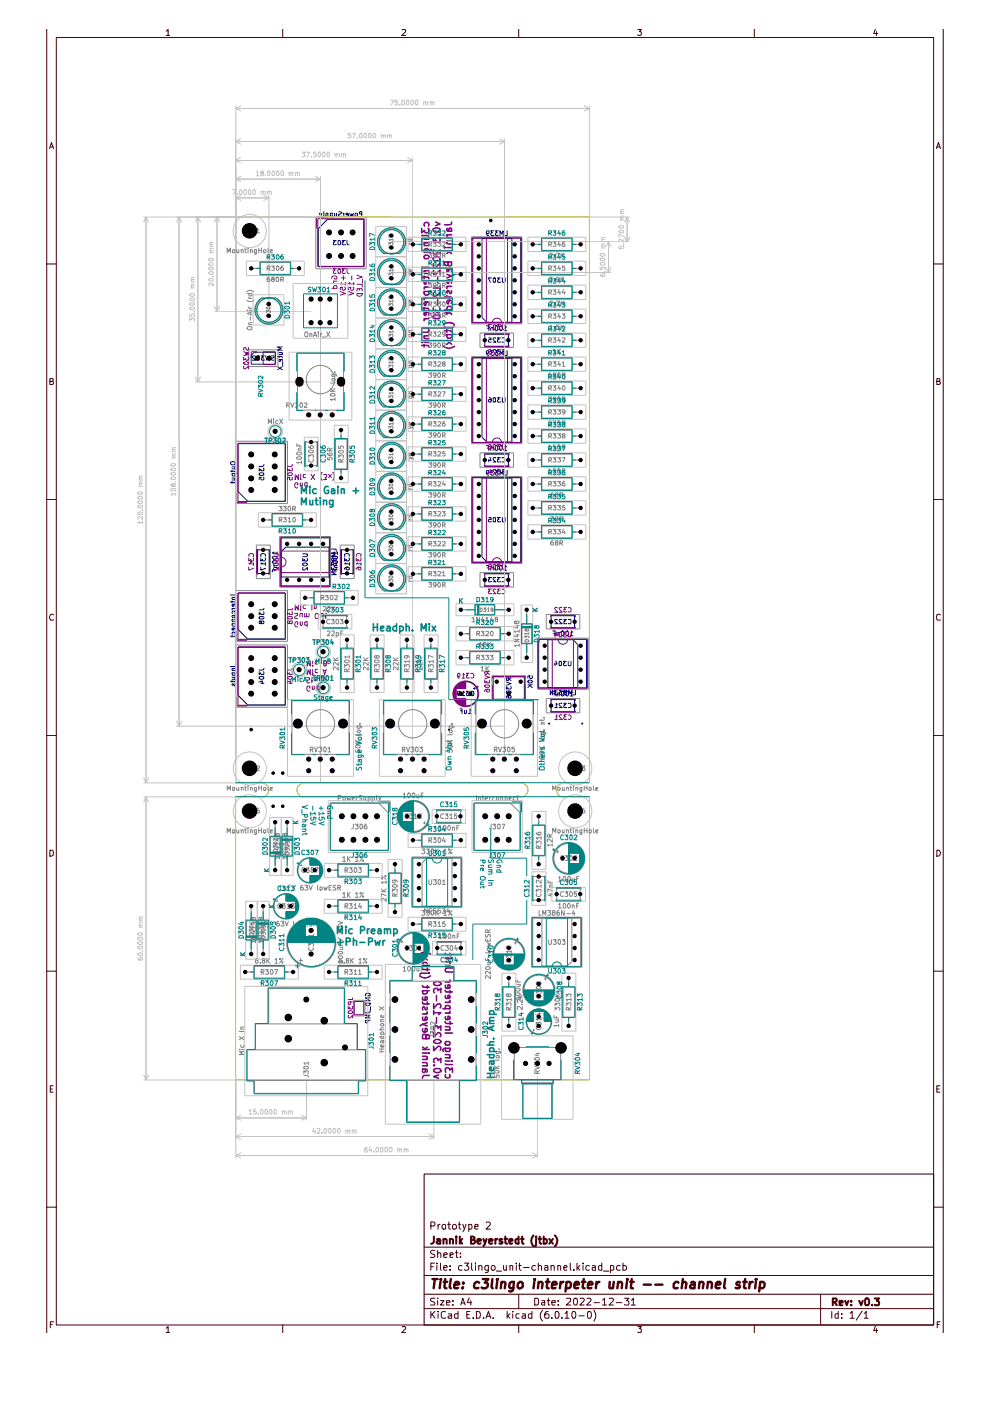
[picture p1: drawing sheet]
<svg xmlns="http://www.w3.org/2000/svg" width="210mm" height="297mm" viewBox="0 0 210 297" stroke-linecap="round" stroke-linejoin="round" font-family="sans-serif">
<g fill="none" stroke="#480000" stroke-width=".21">
<path d="M9.9 6.3v276.3M11.9 8h186.1v272.9h-186.1zM35.2 6.6l.4-.3v1.2M35.2 7.5h.8M59.9 6.3v1.7M85.3 6.3h.1M85.9 6.3l.1 .1-.1 .4-.7 .7h.8M110 6.3v1.7M135.9 6.3l-.3 .4 .4 .2v.5l-.3 .1h-.3l-.2-.1M159.9 6.3v1.7M185.5 6.3l-.2 .8h.8M185.8 6.7v.8"/>
<path d="M200 6.3v276.3M10.5 31.5l.4-1.3 .4 1.3M10.7 31.2h.6M198.5 31.5l.5-1.3 .4 1.3M198.6 31.2h.6M9.9 56h2M198 56h2M10.6 80.9l.6-.1 .1-.5h-.7v1.2h.5l.2-.4-.3-.2M198.6 80.9h.5l.2-.3-.1-.3h-.6v1.2h.5l.3-.4-.3-.2M9.9 105.9h2M198 105.9h2M11.3 130.4a.58 .58 0 0 0-.8 .1 .58 .58 0 0 0 .2 .8l.1 .2 .5-.1"/>
<path d="M199.4 130.4l-.4-.2-.4 .2-.1 .4 .3 .7 .6-.1M9.9 156h2M198 156h2M10.6 180.3h.5l.2 .1v1l-.4 .1h-.3zM198.6 180.3h.5a.72 .72 0 0 1 .2 .8 .72 .72 0 0 1-.7 .4zM9.9 205.9h2M198 205.9h2M10.7 230.9h.4M11.3 230.2h-.6v1.4h.6M198.6 230.9h.5M199.3 230.2h-.7v1.4h.7M9.9 255.9h2"/>
<path d="M89.9 248.9h108.1v32h-108.1zM91.4 259.9l.7-.1 .1-.6-.3-.1h-.5v1.5M92.9 259.6v1M93.3 259.6l-.4 .3M93.9 259.7l.3-.1 .3 .2v.7h-.7l-.1-.6zM94.9 259.6h.6M95.2 259.1v1.3l.3 .2M96.1 259.7l.3-.1 .3 .2v.7h-.7l-.1-.6zM97.2 259.6h.5M97.4 259.1v1.3l.3 .2M98.1 259.6l.4 1M98.8 259.6l-.7 1.5"/>
<path d="M99.4 259.7l.4-.1 .3 .3-.1 .6h-.6M99.4 259.6v1.5M103.1 259.2l.2-.1h.3l.3 .1 .1 .4-1 1h1M198 255.9h2M89.9 277.5h108.1M89.9 274.4h108.1M89.9 270.4h108.1M89.9 264.4h108.1M91.4 278v1.5M91.4 268.6h.5M91.6 278.6l.6 .9M92.1 267.8h-.7v1.5"/>
<path d="M92.2 275.3h-.8l-.1 .4 .7 .4 .2 .3-.2 .3h-.7M92.2 265.2a.6 .6 0 0 0-.9 .2l.1 .4 .6 .1 .2 .5a.67 .67 0 0 1-.9 .1M92.2 278l-.8 .9M92.6 267.8v.2M92.6 268.3v1M92.8 275.3h.1M92.8 265.8l.1-.1a.36 .36 0 0 1 .6 .2v.7M92.8 265.1v1.5M92.8 275.8v.9M92.9 278v.1M92.9 278.6v.9M93.4 275.8h.7l-.7 .9h.7"/>
<path d="M93.4 267.8v1.3l.2 .2M94.1 268.8l.7-.2-.1-.2-.4-.1-.2 .3v.6h.6M94.1 266.1l.7-.2-.1-.2-.4-.1-.2 .3v.5l.2 .2 .4-.1M94.5 278.1l-.4-.1-.5 .4v.9l.2 .2 .7-.1M94.7 276.2l.7-.1-.1-.3h-.6v.1v.8h.6M95.1 278.6h.6l.1 .1v.8h-.7v-.4l.7-.2M95.4 269.2v.1M95.4 268.4v.2M95.4 266.1l.7-.2-.1-.2h-.6v.8h.6M96 276.6v.1M96 275.8v.1M96.5 265.6h.6"/>
<path d="M96.8 265.1v1.4l.3 .1M97.1 278v1.5h-.6l-.1-.3v-.6h.7M97.6 266.4v.2M97.6 265.7v.2M97.7 276.7l.4-1.4 .5 1.4M97.8 276.3h.8M98 268.4h-.6l-.2 .7a.52 .52 0 0 0 .8 .1M98.5 267.8h.9l-.5 .6 .5 .2v.5l-.3 .2h-.5l-.1-.1M99 278.7h.5M99.5 275.2l-.4 1h.9M99.7 278h-.7v1.5h.7M99.8 275.8v.9"/>
<path d="M100 267.8v1.3l.2 .2M100.3 279.4v.1M100.7 260.1l.6-.1v-.3l-.5-.1-.1 .2v.6l.1 .2 .5-.1M100.8 267.8v.2M100.8 268.3v1M101 278l.8 .2 .1 .7-.3 .6h-.6zM101.5 268.5l.1-.1a.36 .36 0 0 1 .6 .2v.7M101.5 268.3v1M102.5 279.4v.1M103 279.5l.5-1.5 .6 1.5M103.1 279.1h.8M103.5 268.3v1.2l-.3 .3-.3-.1"/>
<path d="M103.5 268.4h-.5l-.2 .7a.52 .52 0 0 0 .7 .1M104.2 268.5l.3-.2 .3 .1 .2 .7a.47 .47 0 0 1-.4 .2 .47 .47 0 0 1-.5-.2zM104.6 279.4v.1M105.2 269.5h1.1M106.8 268.3v.9l.4 .1 .2-.1M107.4 268.3v1M107.5 278v1.5M107.7 279l.4 .5M108.1 268.5l.2-.2 .3 .1 .1 .9M108.1 278.6l-.6 .5M108.1 268.3v1M108.7 278v.1"/>
<path d="M108.7 278.6v.9M109.5 267.8v.2M109.5 268.3v1M110 274.4v3.1M110 268.3h.5M110.1 278.6h-.5l-.2 .2 .1 .6 .6 .1M110.2 267.8v1.3l.3 .2M110.7 278.6h.6l.1 .1v.8h-.7v-.4l.7-.2M111 268.7h1.2M112.8 278v1.5h-.6l-.2-.3 .1-.6h.7M113.4 275.3h.6l.1 .1 .1 .7-.2 .6h-.6zM113.5 268.4h-.6l-.1 .7a.52 .52 0 0 0 .7 .1"/>
<path d="M114.1 268.5l.1-.1a.36 .36 0 0 1 .6 .2v.7M114.1 267.8v1.5M114.9 275.8h.6v.9h-.6v-.5l.6-.1M115.1 277.8a1.57 1.57 0 0 0 0 2.3M115.5 268.4h.6l.1 .9M116 275.8h.6M116.2 268.6l-.7 .2v.4h.7M116.2 275.3v1.2l.1 .2h.3M116.2 278h-.2a.55 .55 0 0 0-.5 .6v.6l.2 .3h.5l.2-.3v-.3l-.3-.3h-.4l-.2 .3M116.8 268.5l.3-.2 .3 .1 .1 .9M116.8 268.3v1M117 276.2l.8-.1-.1-.3h-.6l-.1 .1 .1 .8h.6"/>
<path d="M117 279.4v.1M117.8 278.1l.4-.1a.96 .96 0 0 1 .1 1.5l-.5-.1zM118.3 268.5l.1-.2 .4 .1 .1 .9M118.3 268.3v1M118.4 276.6v.1M118.4 275.8v.1M119.1 279.4v.1M119.5 268.8l.7-.2-.1-.3-.5 .1-.1 .7 .2 .2 .4-.1M119.8 278.5l.4-.5v1.5M119.8 279.5h.8M120.1 275.3h.8l.1 .5-.9 .9h.9M120.9 267.8v1.3l.2 .2"/>
<path d="M121.4 278.1a.36 .36 0 0 1 .6 .2l.1 .7-.2 .5h-.5l-.2-.5zM121.7 269.2v.1M121.8 275.3h.5l.1 .9-.1 .5h-.5l-.1-.3-.1-.6zM122.3 267.8v1.5M122.5 268.7l.4 .6M122.8 279h1.1M122.9 268.3l-.6 .6M123 275.3h.7l.2 .4-1 1h1M123.6 267.8v.2M123.6 268.3v1M124.5 275.3h.6l.2 .4-.9 1h.9M124.6 278.1l.5-.1a.96 .96 0 0 1 0 1.5l-.5-.1z"/>
<path d="M125 268.4h-.6l-.2 .7a.52 .52 0 0 0 .8 .1M125.6 268.4h.6v.9M125.9 277.8a1.84 1.84 0 0 1 0 2.3M126 276.2h1.1M126.2 268.6l-.6 .2v.4h.6M127.6 268.4l-.4-.1-.3 .2v.7l.3 .1 .4-.1M127.6 267.8v1.5M127.8 275.7l.4-.4v1.4M127.8 276.7h.8M127.9 269.5h1.2M129.2 275.3h.7l.1 .4-.9 1h.9M129.5 268.4l.4-.1 .2 .2v.7l-.2 .1-.4-.1"/>
<path d="M129.5 268.3v1.5M130.6 276.2h1.2M131.5 268.4h-.6l-.2 .7a.52 .52 0 0 0 .8 .1M132.1 268.4h.6l.1 .7a.52 .52 0 0 1-.7 .1M132.1 267.8v1.5M132.4 275.3h.9l-.5 .5 .5 .1v.7h-.9M133.9 275.7l.4-.4v1.4M133.9 276.7h.8M174 274.4v6.5M176.4 278v1.5M177.7 278v1.5h-.5l-.2-.3 .1-.6h.6M178.5 279.4v.1"/>
<path d="M178.5 278.6v.1M180.3 278.5l.4-.5v1.5M180.3 279.5h.8M182.8 278l-1.3 1.9M183.2 278.5l.4-.5v1.5M183.2 279.5h.9M10.7 280.8h.4M11.3 280.2h-.6v1.3M35.2 281.6l.4-.3v1.2M35.2 282.5h.8M59.9 280.9v1.7M85.3 281.3h.6l.1 .3-.8 .9h.8"/>
<path d="M110 280.9v1.7M135.2 281.3h.8l-.4 .4 .4 .2v.5h-.8M159.9 280.9v1.7M185.6 281.2l-.3 .9h.8M185.8 281.7v.8M198.7 280.8h.4M199.3 280.2h-.6v1.3"/>
</g>
<g fill="none" stroke="#480000" stroke-width=".42">
<path d="M92 262.2v1.1l-.3 .3-.3 .1M92.7 262.8l.4-.1 .2 .1v.9M93.3 263l-.7 .3 .2 .4 .5-.1M94 262.8l.3-.1 .4 .1v.9M94 262.7v1M95.4 262.8l.2-.1 .5 .1v.9M95.4 262.7v1M96.7 262.2v.1M96.7 262.7v1M97.5 262.2v1.5M97.6 263.1l.4 .6M98 262.7l-.5 .6"/>
<path d="M99.9 262.8h.6l.1-.4-.3-.2h-.4v1.5h.5l.2-.2 .1-.3-.4-.4M101.2 263.2l.8-.2-.1-.2-.4-.1-.3 .1 .1 .8h.6M102.5 262.7l.3 1M103.2 262.7l-.7 1.5M103.7 263.2l.7-.2v-.2l-.5-.1-.2 .1 .1 .8h.6M105 262.7v1M105.5 262.7l-.5 .2M106.5 262.8l-.4-.1-.2 .1 .1 .3 .6 .3-.1 .2h-.6M107 262.7h.6M107.1 262.2v1.2l.5 .3M108 263.2l.7-.2-.2-.3h-.3l-.2 .1v.6l.2 .3 .4-.1M109.9 262.8l-.4-.1-.2 .2v.6l.2 .2 .4-.1"/>
<path d="M109.9 262.2v1.5M110.4 262.7h.6M110.7 262.2v1.2l.3 .3M113.1 261.9a1.84 1.84 0 0 0 0 2.3M113.7 262.7v1.2l-.3 .3M113.7 262.2v.1M114.2 262.7h.6M114.4 262.2v1.2l.4 .3M115.3 262.8l.4-.1 .3 .2-.1 .7h-.6M115.3 262.2v1.5M116.5 262.7l.7 1M117.2 262.7l-.7 1"/>
<path d="M117.6 261.9a1.53 1.53 0 0 1 0 2.3M176.6 276.1l.6-.1 .2-.2-.1-.4-.7-.1v1.4M176.9 276.1l.5 .6M178 276.2l.7-.1-.1-.3h-.6v.9h.6M179.2 275.8l.3 .9 .4-.9M180.5 276.6v.1M180.5 275.8v.2M182.2 275.8l.4 .9 .3-.9M183.5 275.4l.5-.1 .2 .2 .1 .7-.3 .5h-.4l-.2-.2zM184.9 276.6v.1M185.5 275.3h.9l-.5 .5h.2a.59 .59 0 0 1 .1 .9l-.7-.1"/>
</g>
<g fill="none" stroke="#480000" stroke-width=".51">
<path d="M91.7 271.2h1.1M92.2 271.2l-.3 1.9M93.4 271.8l-.2 1.3M93.5 271.2v.2M94.1 271.8h.7M94.4 271.2l-.2 1.7 .5 .2M95.6 271.2l-.3 1.7 .3 .2M96.4 272.5l1-.2-.3-.5h-.4l-.2 .1-.2 1 .2 .2 .6-.1M98.1 273h.1h-.2h.1l-.1 .1M98.2 271.9v.2M101.6 271.9a.6 .6 0 0 0-1 .3v.8l.2 .1 .6-.1M102.4 271.2h1.1l-.7 .7h.3l.4 .4-.1 .5-.3 .2-.7 .1-.3-.1"/>
<path d="M104.4 271.2l-.2 1.7 .3 .2M105.4 271.8l-.2 1.3M105.5 271.2l-.2 .1h.3l-.1-.1-.1 .2M106.3 272l.3-.2h.3l.2 .1-.1 1.2M106.3 271.8l-.1 1.3M109 271.8l-.3 1.8-.3 .2-.5-.1M109 271.9l-.2-.1a.67 .67 0 0 0-.8 .4v.8a.64 .64 0 0 0 .9 0M109.9 272a.54 .54 0 0 1 .9 0v.8a.65 .65 0 0 1-1 .2zM113.3 271.8l-.2 1.3M113.4 271.2v.2M114.2 272l.4-.2 .4 .1-.1 1.2M114.2 271.8l-.2 1.3"/>
<path d="M115.7 271.8h.8M116.2 271.2l-.3 1.7 .4 .2M117 272.5l1-.2-.2-.5h-.5l-.1 .1-.2 1 .2 .2 .6-.1M118.9 271.8l-.2 1.3M119.5 271.8l-.6 .4M120.1 271.9l.2-.1h.4l.4 .4-.1 .6a.72 .72 0 0 1-1 .2M120.1 271.8l-.2 2M121.8 272.5l1-.2-.3-.5-.6 .1-.1 1 .2 .2 .6-.1M123.4 271.8h.7M123.8 271.2l-.3 1.7 .5 .2M124.6 272.5l1-.2-.2-.5h-.4l-.2 .1-.2 1 .2 .2 .6-.1M126.5 271.8l-.2 1.3"/>
<path d="M127.1 271.8l-.6 .4M129.3 271.8l-.1 1.2 .5 .1 .3-.1M130.1 271.8l-.1 1.3M131.1 272l.3-.2 .4 .1v1.2M131.1 271.8l-.2 1.3M132.9 271.8l-.1 1.3M133 271.2v.2M133.6 271.8h.8M133.9 271.2l-.1 1.8 .4 .1M136.5 272.4h1.5M138.9 272.4h1.6M143.8 271.9l-.1-.1h-.4l-.5 .4v.8l.3 .1 .6-.1"/>
<path d="M144.7 272l.3-.2 .5 .1-.1 1.2M144.8 271.2l-.3 1.9M146.6 271.9l.1-.1 .6 .1-.1 1.2M147.3 272.3l-.7 .1-.3 .3 .3 .4 .6-.1M148.3 272l.3-.2h.3l.2 .1-.1 1.2M148.3 271.8l-.1 1.3M150.1 272l.4-.2 .4 .1v1.2M150.1 271.8l-.2 1.3M151.8 272.5l.9-.2v-.4l-.1-.1h-.5l-.3 .3-.1 .8 .3 .2 .6-.1M153.8 271.2l-.3 1.7 .3 .2M156.9 271.9l-.4-.1-.4 .3 .1 .3 .6 .1 .1 .4a.67 .67 0 0 1-.9 .1M157.6 271.8h.7"/>
<path d="M158 271.2l-.3 1.7 .5 .2M159 271.8l-.2 1.3M159.6 271.8l-.7 .4M160.3 271.8l-.2 1.3M160.4 271.2l-.2 .1h.2v-.1l-.1 .2M161.2 271.9l.2-.1h.4l.3 .4v.6a.72 .72 0 0 1-1.1 .2M161.2 271.8l-.2 2"/>
</g>
<g fill="none" stroke="#000084" stroke-width=".21">
<path d="M67.7 45.2l.4 .9 .1 .1M68.2 45.2l-.2 .7M68.7 44.9v.8l-.2 .2M69.4 46.5h7.7v10h-9.6v-8zM69.5 45.8h-.4l.1-.6h.3v1M70.4 45.8h-.4l.1-.6h.3v1M71 45.2v.7M71.3 51h-.6l.3 .3-.3 .1v.4h.6M71.4 45.2v.5l-.2 .2-.2-.1M71.7 51.1l.1-.1a.47 .47 0 0 1 .4 .4 .47 .47 0 0 1-.4 .5l-.2-.3zM71.8 45l.3-.1 .3 .1-.1 .3-.5 .2v.3h.6M72.6 45.2l.3 .2"/>
<path d="M72.9 45.2v.7M73.2 51h-.6l.3 .3-.3 .2v.4l.6-.1M73.6 51v.6l.1 .3h.3M73.8 45.6l-.5-.1 .1-.3h.4v.6h-.4M74.2 45.2l.1 .7 .3-.5 .2 .5 .1-.7M75.4 45.2l.4 .1v.5l-.4 .1-.1-.2zM76.7 45.4h-.4l-.1-.4 .5-.1v1M100.2 50.5h10.2v17.9h-10.2zM102.2 50.5h6.3v17.8h-5.3l-1-1zM103.1 49.4l.1 .1h.4l.1-.4-.2-.2-.4 .2 .2 .8 .3 .1M104.2 58.9h-.7l.5 1M104.6 58.9h.4l.1 .2-.1 .8h-.4v-.2z"/>
<path d="M104.7 48.9h-.6l.3 .5-.3 .1v.3l.2 .2 .4-.1M105.7 48.9h-.6l.3 .5h-.3v.5h.6M106 50v-1.1l.3 .7 .4-.7v1.1M106.1 58.9h-.6l.3 .4-.3 .1 .1 .5 .5-.1M106.5 58.9l.1 1h.3l.2-.2v-.8M107.5 48.9v1.1h-.5M53.3 75.4l.6-.7h4.4v2.5h-5zM54.1 75.5l-.5-.1-.1 .3 .7 .7h-.7M54.6 75.4h.3l.1 .2-.1 .8h-.3l-.1-.2zM56 75.4h-.5l.3 .4-.3 .1v.4h.5M56.3 75.4l.3 1 .2-.7 .2 .7 .2-1M57.6 75.4l.5 .1-.1 .4-.4 .1 .1 .4h.4"/>
<path d="M58.8 75.6h.9l.2 .3M58.8 77.7l1.1 .7M59.2 74.8h.7l-.1 .4M59.2 75.2h.7M59.2 75.5v.4M59.5 76.2l-.1 .4-.2-.1 .1-.3h.6v.4M59.9 73.6h-1.1l.8 .3-.8 .4h1.1M59.9 77.7l-1.1 .7M59.9 76.8v.8M100.2 75.9h10.2v17.9h-10.2zM102.2 75.9h6.3v17.8h-5.3l-1-1zM102.8 70.9h5v2.5h-5z"/>
<path d="M103.1 69.1h.5v1M103.1 74.8l.1 .1h.4l.1-.4-.2-.2-.4 .2 .2 .8 .3 .1M103.3 69.6h.3M103.6 71.6h.5v.5h-.5v.5l.5-.1M104.6 69.5l-.4-.1-.1 .2v.5M104.6 69.4v.7M104.7 74.3h-.6l.3 .5-.3 .1v.3l.2 .2 .4-.1M105 69.3l.2-.2 .3 .2v.6l-.2 .2-.3-.2zM105.1 71.7l-.5-.1v.5l.6 .5h-.6M105.7 74.3h-.6l.3 .5h-.3v.5h.6M105.9 69.3l.4-.2a.58 .58 0 0 1-.1 1l-.3-.2zM106 75.4v-1.1l.3 .7 .4-.7v1.1"/>
<path d="M106.1 71.6h-.6l.3 .4-.3 .1v.4h.6M106.4 71.7l.4-.1 .2 .2v.6l-.2 .2-.4-.1M106.8 70.1h.6M107.4 69.3l-.3-.2v1M107.5 74.3v1.1h-.5M48.9 99.9h.9l.1 .2M49 98a.6 .6 0 0 1 .9 .1v.2a.6 .6 0 0 1-1 0zM49.2 99h.5l.2 .1-.1 .3M49.2 99.7v.4M49.2 99.4h.7M50.5 94.1h10v12.2h-8l-2-2.1zM54.9 99.2v.6l.4-.3 .1 .3h.5v-.6"/>
<path d="M56 98.5l-.4 .4h-.7M102.8 96.3h5v2.5h-5zM103.1 94.5h.5v1M103.3 95h.3M103.6 97.4v.6M103.7 84.3l.4 .2v.7l-.4 .1-.2-.2v-.3l.3-.1 .3 .1M103.9 96.9l.2 .7h-.6M104.6 94.9l-.4-.1-.1 .2v.5M104.6 94.8v.7M104.6 84.3h.4l.1 .2-.1 .8h-.4v-.2zM104.7 99.7h-.6l.3 .5-.3 .1v.3l.2 .2 .4-.1M105 94.7l.2-.2 .3 .2v.6l-.2 .2-.3-.2z"/>
<path d="M105.1 97.1l-.5-.1v.5l.6 .5h-.6M105.7 99.7h-.6l.3 .5h-.3v.5h.6M105.9 94.7l.4-.2a.58 .58 0 0 1-.1 1l-.3-.2zM106.1 97h-.6l.3 .4-.3 .1v.4h.6M106.1 84.3h-.6l.3 .4-.3 .1 .1 .5 .5-.1M106.4 97.1l.4-.1 .2 .2v.6l-.2 .2-.4-.1M106.5 84.3l.1 1h.3l.2-.2v-.8M106.8 95.5h.6M107.4 94.7l-.3-.2v1M107.5 99.7v1.1h-.5M48.9 102.3h.9l.1 .2M49.2 101.3h.5l.2 .2-.1 .3"/>
<path d="M49.2 102.1v.4M49.2 100.4h1M49.2 101.8h.7M49.3 100.4l-.1 .4 .2 .1h.3l.2-.1-.1-.4M54.6 116.6h2.5v5h-2.5zM54.9 100.4l.2-.2h.6l.3 .3a.53 .53 0 0 1-.6 .3 .53 .53 0 0 1-.5-.4zM55.3 118.3v.7l.3-.4a.34 .34 0 0 0 .3 .4 .34 .34 0 0 0 .4-.3l-.1-.4M55.4 117.9l-.1-.4a.52 .52 0 0 1 .6-.1 .52 .52 0 0 1 .3 .5M55.5 119.3l-.2 .2h1M55.9 101.2v.5l-.4 .1-.2-.2 .1-.4-.5 .1v.4M56.3 119.3v.6M57.8 118l.8-.1 .2 .1v.4l-.6 .1-.5-.2z"/>
<path d="M57.8 119l.6-.1 .4 .1a.53 .53 0 0 1-.5 .5 .53 .53 0 0 1-.6-.4zM58.1 117l-.4 .3h1.1M58.1 119.9h.7M58.2 119.9l-.1 .2 .2 .2h.5M58.8 117v.5M59.6 114h10.2v10.2h-10.2zM59.6 116.9l1-.9h9.2v6.3h-10.2M64.2 117.4h.9l.1 .2-.3 .4h-.7M64.2 118.4v.6l.3-.4 .1 .4h.5v-.6M64.2 119.5l.1-.1h.6l.3 .3-.7 .3-.3-.2zM70.3 116.4h1v.5M70.3 119.2v.7l.4-.4v.3l.2 .1 .4-.1-.1-.6"/>
<path d="M70.6 118l.8-.1 .1 .1v.4l-.5 .1-.5-.2zM70.6 119l.6-.1 .3 .1a.53 .53 0 0 1-.4 .5 .53 .53 0 0 1-.6-.4zM70.7 118.5l-.1-.1h-.2v.5l.1 .1 .4-.6h.4v.4l-.2 .2-.4-.3M70.9 117l-.4 .3h1M70.9 119.9h.6M71 119.9l-.1 .2 .1 .2h.5M71.3 117.3h-1l.7 .3-.7 .3h1M71.5 117v.5M72.4 116.6h2.4v5h-2.4zM73.1 118.3v.7l.3-.4a.34 .34 0 0 0 .3 .4 .34 .34 0 0 0 .4-.3l-.1-.4M73.2 117.9l-.1-.4a.52 .52 0 0 1 .6-.1 .52 .52 0 0 1 .3 .5M73.3 119.3l-.2 .2h1"/>
<path d="M74.1 119.3v.6M100.2 101.3h10.2v17.9h-10.2zM102.2 101.3h6.3v17.8h-5.3l-1-1zM103.1 119.9h.5v1M103.1 100.2l.1 .1h.4l.1-.4-.2-.2-.4 .2 .2 .8 .3 .1M103.6 109.7h.5v.5h-.5l-.1 .3 .2 .2 .4-.1M104.6 109.7h.4l.1 .2-.1 .8h-.4v-.2zM106 100.8v-1.1l.3 .7 .4-.7v1.1M106.1 109.7h-.6l.3 .4-.3 .1 .1 .5 .5-.1M106.5 109.7l.1 1h.3l.2-.2v-.8M48.9 127.6h.9l.1 .2M48.9 134.9h.8l.2 .2"/>
<path d="M48.9 126.2h1M49.2 127.4v.4M49.2 134.8v.3M49.2 126.7h.7M49.2 129h.7M49.2 131.4h.7M49.2 132.2h.7M49.3 126.7v.4h.6M49.3 130l-.1-.2 .2-.3 .4 .1v.4M49.3 130.5h.5l.1 .2-.2 .3-.4-.1zM49.3 131.4l-.1 .3 .2 .1h.5M49.3 132.2l-.1 .4 .2 .2h.5"/>
<path d="M49.3 134.5v-.5h.5v.5M49.4 129l-.2 .3M49.5 128.1l-.1 .5-.2-.2 .2-.3h.3l.2 .2-.1 .2M49.5 133.2l-.1 .4-.2-.1 .1-.3h.5v.4M50.5 137.2h10v12.2h-8l-2-2zM50.5 125.7h10v9.8h-8l-2-2.1zM54.9 129.7v.6l.4-.3 .1 .3h.5v-.6M54.9 130.8l.8-.1 .3 .4-.3 .1h-.6l-.2-.1zM55.3 120.2v.7l1-.4M55.4 131.8l-.1-.1h-.3l-.1 .5h.3l.3-.5h.4a.36 .36 0 0 1 0 .5 .36 .36 0 0 1-.5 0v-.2M56 128.9l-.2 .4h-.9M58.3 120.8v.3"/>
<path d="M58.8 120.8h-1.1v.4M64.3 120.3l-.1 .5 .1 .1 .9-.6v.6M70.3 120.2v.6l.4-.3v.2l.2 .1 .4-.1-.1-.5M71 120.8v.3M71.3 121.2h-1l1 .6h-1M71.5 120.8h-1v.4M73.7 120.2l-.3 .3 .1 .3h.5v-.5a.73 .73 0 0 0-.9 .2v.2M102.8 121.7h5v2.5h-5zM103.3 120.4h.3M104.2 122.4h-.7l.4 .4-.4 .1 .1 .5 .6-.1M104.6 120.3l-.4-.1-.1 .2v.5M104.6 120.2v.7"/>
<path d="M105 120.1l.2-.2 .3 .2v.6l-.2 .2-.3-.2zM105.1 122.5l-.5-.1v.5l.6 .5h-.6M105.9 120.1l.4-.2a.58 .58 0 0 1-.1 1l-.3-.2zM106.1 122.4h-.6l.3 .4-.3 .1v.4h.6M106.4 122.5l.4-.1 .2 .2v.6l-.2 .2-.4-.1M106.8 120.9h.6M107.4 120.1l-.3-.2v1M114.2 135.6h10.2v10.3h-10.2zM116.2 135.6h5.3l1 1.1v9.1h-6.3zM116.8 130.6h5v2.5h-5zM117.2 133.8h.5v1M117.3 134.3h.4"/>
<path d="M118.2 131.4l-.5-.1-.1 .3 .7 .6h-.7M118.5 134.2l-.2-.1-.2 .2v.5M118.5 134.1v.7M119 133.9l.2-.1 .3 .1v.7l-.2 .2-.3-.2zM119.1 131.4l-.4-.1-.2 .3 .7 .6h-.7M120 133.9l.3-.1a.58 .58 0 0 1-.1 1l-.2-.2zM120.1 131.3h-.6l.4 .4h-.4v.5h.6M120.5 131.4l.4-.1 .2 .2v.6l-.2 .1h-.4M120.9 134.8h.6M121.5 134l-.3-.2v1M48.9 144.4h.8l.2 .3M48.9 141.3h1"/>
<path d="M49.2 143.6h.6v.4M49.2 141.7h.7M49.2 142.7h1M49.2 144h.7M49.2 144.4v.3M49.3 141.7v.5h.6M49.3 142.7l-.1 .2 .2 .3 .4-.1v-.4M49.8 144.9l.1 .4-.2 .2-.3-.6-.2 .2 .1 .3M54.9 144.6l.7-.2v.5M54.9 142.4v.6l.4-.3 .1 .3h.5v-.6M54.9 143.6l.2-.2h.6l.3 .3a.53 .53 0 0 1-.6 .3 .53 .53 0 0 1-.5-.4zM55.3 144.9h.7"/>
<path d="M56 141.6l-.4 .5h-.7M97 147l.2 .2 .3-.1v-.5h-.5v.7l.5 .2M97.5 150.3h.5v1M97.6 150.7h.4M98 147.5h.6M98.5 150.6v.7M98.6 146.8l-.4-.2v.9M98.9 150.6v.6h-.4M99.3 151.3h.6M99.5 146.6h-.6l.3 .3-.3 .2 .1 .4 .5-.1M99.8 146.6h.4l.3 .4-.1 .4h-.6M99.9 150.5l-.2-.2v1"/>
<path d="M100.3 146h.5M100.6 145.7v.5M104.6 143.5h6.6v4.8h-6.6zM107.4 144.6l1 .3-1 .4M107.4 145.5v.6l.3-.3 .2 .3 .4-.1v-.5M107.4 146.6a.68 .68 0 0 1 1 .2l-.3 .3h-.6l-.1-.2zM107.9 143.8l-.1 .5h-.4v-.5h1M107.9 144l.5 .3M107.9 147.5l-.2 .2 .1 .3h.5v-.5h-.7l-.2 .2v.2M111.9 144.4a.52 .52 0 0 1 .6-.2 .52 .52 0 0 1 .4 .4l-.2 .2h-.6zM111.9 145.2h1M112.4 145.4l.5 .4"/>
<path d="M112.4 145.2l-.5 .6M112.8 143.3l.1 .5h-.5l-.1-.1 .1-.4h-.5v.5M116.7 146.3v1l.5-1v1M116.8 148.3h5v2.6h-5zM117.2 146.6h.5v1M117.3 147.1h.4M117.6 150h.6M117.7 140.5v.6M117.9 140.1l.2 .7h-.6M118.2 149.4l-.3-.3v.9M118.3 146.3h-.7l.3 .4h-.2l-.1 .5 .3 .1 .4-.1M118.5 147l-.2-.1-.2 .2v.5"/>
<path d="M118.5 146.9v.7M118.6 140.2h.4v.2v.7h-.4l-.1-.1zM119 146.7l.2-.1 .3 .1v.7l-.2 .2-.3-.2zM119.1 149.2l-.4-.1-.2 .3 .7 .6h-.7M119.2 146.3h-.6l.4 .4-.4 .1v.4h.6M119.7 146.7l-.2 .1v.4l.2 .1 .4-.1v-.3l-.5-.2-.1-.3 .4-.1 .2 .2-.2 .2M120 146.7l.3-.1a.58 .58 0 0 1-.1 1l-.2-.2zM120.1 140.2h-.6l.3 .3-.3 .2v.4h.6M120.1 149.1h-.6l.4 .3-.4 .1v.4h.6M120.5 149.2l.4-.1 .2 .2v.6l-.2 .1-.4-.1M120.5 140.2l.1 .9h.3l.2-.1v-.8M120.6 147.3v-1l.3 .8 .3-.8v1"/>
<path d="M120.9 147.6h.6M121.5 146.8l-.3-.2v1M122 146.3v1h-.5M77.5 212.7h1v.3l-.3 .2h-.5l-.2-.3zM78 216.3v.5h-.4l-.1-.5h1M78.1 211v.2h.4v-.5a.52 .52 0 0 0-.7-.1 .52 .52 0 0 0-.2 .6M78.5 211.6h-1l1 .6h-1M78.5 214.3v.2l-.3 .2h-.7M78.5 215.2h-1l.7 .3-.7 .3h1M78.6 213.4v.8"/>
<circle cx="98.8" cy="147.1" r="2.58"/>
</g>
<g fill="none" stroke="#848484" stroke-width=".21">
<path d="M48.2 53.6v-1l.3 .7 .4-.7v1M49.3 53l.3-.1 .2 .2v.3l-.2 .2-.3-.1zM50.2 52.9v.5l.2 .2 .2-.1M50.6 52.9v.7M51.1 53l.3-.1 .2 .2v.5M51.1 52.9v.7M51.6 48.4v1M51.6 48.9h.5M51.9 52.9h.3M52 52.6v.8l.2 .2M52.1 48.4v1M52.5 48.4h.6l-.4 .4 .4 .1v.4h-.6"/>
<path d="M52.6 52.6v.1M52.6 52.9v.7M53.1 53l.2-.1 .2 .2v.5M53.1 52.9v.7M53.3 56.9h1.9M53.6 48.4h.3l.1 .2-.1 .8h-.3l-.1-.2zM54.4 52.9v.9h-.5M54.4 53h-.5v.5h.5M54.4 48.7l.3-.3v1M54.4 49.4h.6M54.9 52.6v1M54.9 53.1h.6"/>
<path d="M55.2 55.6h6.4v2.6h-6.4zM55.5 52.6v1M55.9 53l.3-.1 .2 .2v.3l-.2 .2-.3-.1zM56.6 56.9l.6-.1v-.3l-.6-.1v.9M56.8 52.6v.8l.2 .2M56.9 56.9l.3 .4M57.1 58.8l-.5 .1v.7l.5 .1 .1-.2v-.2l-.2-.2-.4 .2M57.3 53.3l.4-.1v-.3l-.4 .1v.5h.4M57.6 56.4h.6l-.4 .3 .4 .1v.4h-.6M57.7 59.2l-.1-.3 .1-.1h.4v.3l-.4 .1-.1 .2 .1 .3h.4l.1-.3-.2-.2M58.6 58.8h.1a.47 .47 0 0 1 .4 .4 .47 .47 0 0 1-.4 .5l-.2-.3zM58.8 56.4a.47 .47 0 0 1 .4 .5 .47 .47 0 0 1-.4 .4l-.2-.2v-.5z"/>
<path d="M59.5 59.3h.4l.2-.2-.1-.3h-.5v.9M59.8 59.3l.3 .4M60 56.4h-.3l-.2 .4 .1 .5h.4l.1-.4-.2-.2-.4 .2M61.6 56.9h1.8M67 46h10.6v11h-10.6zM81.4 53.7h3M81.5 53.8a2.9 2.9 0 0 1-.7-4.4 2.9 2.9 0 0 1 4.4 0 2.9 2.9 0 0 1-.7 4.4M82.5 58.3v-.5l.3 .4v-.3l.3-.1 .2 .2-.1 .3M82.5 56.4l.3 .4h.3l.2-.2-.2-.3-.3 .1v.3l.2 .1M82.5 51.9v-.5l.3 .2 .1-.2h.3v.5M82.5 58.8a.43 .43 0 0 1 .6-.2 .43 .43 0 0 1 .2 .5h-.8zM82.5 52.2h.6l.2 .4h-.8z"/>
<path d="M83.3 57.3h-.8l.2 .3M83.3 50.8h-.8l.2 .3M83.3 50.1l-.8-.3v.6M83.3 50.6v.5M83.3 57.1v.5M86.4 50.7h1M86.7 57.9l1 .4M86.7 51.5l.2 .2M86.7 50.7l.1 .4h.5v-.4M86.7 51.7h.7M87.3 57.1l.1 .3-.2 .2-.5-.1v-.4h.3v.5M87.4 58.2l-.7 .1"/>
<path d="M87.5 58.2h2M87.5 51.8h2M89.5 50.5h6.3v2.6h-6.3zM89.5 56.9h6.3v2.5h-6.3zM90.8 53.7h.7l-.3 .3 .3 .2v.2l-.1 .2-.6-.1M90.9 58.2l.6-.1v-.4h-.6v.9M90.9 51.8l.6-.1v-.3l-.6-.1v.9M91.2 58.2l.3 .4M91.2 51.8l.3 .4M91.9 57.7h.6l-.4 .3 .4 .1v.4h-.6M91.9 51.3h.6l-.4 .3 .4 .1v.5h-.6M92.5 54.1l-.5 .2-.1-.2v-.4h.5l.1 .1-.2 .8h-.4"/>
<path d="M92.8 57.7h.7l-.4 .3 .4 .2v.2l-.2 .2-.5-.1M92.8 51.3h.7l-.4 .3 .4 .2v.3l-.2 .1h-.5M92.9 53.8l.1-.1a.47 .47 0 0 1 .4 .4 .47 .47 0 0 1-.4 .5l-.2-.3zM93.8 57.9l.3-.2v.9M93.8 54.2h.4l.2-.2-.1-.3h-.5v.9M93.8 51.4l.5-.1 .1 .2-.6 .7h.6M93.8 58.6h.6M94.1 54.2l.3 .4M95.8 58.2h1.9M95.8 51.8h1.9M100 50.2h10.7v18.5h-10.7zM112.9 56.9h2"/>
<path d="M112.9 51.8h2M114.9 50.5h6.3v2.6h-6.3zM114.9 55.6h6.3v2.6h-6.3zM116.3 56.9l.6-.1v-.3l-.6-.1v.9M116.3 51.8l.6-.1v-.3l-.6-.1v.9M116.5 58.8h.6l-.3 .3 .3 .1v.4h-.6M116.6 53.8l.4-.1 .1 .4-.6 .5h.6M116.6 56.9l.3 .4M116.6 51.8l.3 .4M117.3 56.4h.6l-.4 .3 .4 .1v.4h-.6M117.3 51.3h.6l-.4 .3 .4 .1v.5h-.6M117.5 59.6v.1"/>
<path d="M117.5 54.5v.1M117.9 53.7h.7l-.4 .9M118.5 59.2l-.3 .2-.3-.2v-.3l.2-.1h.4v.7l-.4 .2M118.5 56.3l-.2 .7h.6M118.5 51.2l-.2 .7h.6M118.7 51.6v.6M118.7 56.7v.6M119 53.7v.9M119 58.8v.9M119.1 59.2l.4 .5M119.1 54.1l.4 .5M119.5 58.8l-.5 .5"/>
<path d="M119.5 53.7l-.5 .5M119.7 56.4h-.4l-.1 .4 .4-.1 .2 .2-.1 .4-.5-.1M119.7 51.3h-.3l-.2 .4 .1 .5h.4l.1-.4-.2-.2-.4 .2M121.2 56.9h1.9M121.2 51.8h1.9M52.3 63.7l.4 .2h.7l.4-.2M52.3 61.9a1 1 0 0 1 1.5 0M52.4 65.8h.1M52.4 62.2h1v.5h-.5l-.2-.2 .1-.3M52.6 69.3h.8v.5a.66 .66 0 0 1-1-.1zM52.7 65l.2 .4M52.7 63l.2 .2"/>
<path d="M52.7 74.2h6.2v3.5h-6.2zM52.7 63.2h.7M52.7 68.8h.7M52.7 65.8h.7M52.7 65.4h.7M53.1 67.1v.8M53.2 66.2v.5M53.4 68.4h-.6v.4M53.4 66.1l-1 .4 1 .3M55.5 63.2h2.9M55.6 63.2a2.9 2.9 0 0 0-.8 4.4 2.9 2.9 0 0 0 4.4 0 2.9 2.9 0 0 0-.7-4.4M56.5 66.3v-.5l.3 .3v-.2l.3-.1 .2 .2-.1 .3"/>
<path d="M56.6 66.7a.43 .43 0 0 1 .5-.1 .43 .43 0 0 1 .2 .5h-.8zM56.6 65.1a.38 .38 0 0 1 .4-.1 .38 .38 0 0 1 .2 .4 .45 .45 0 0 1-.7-.1zM57.3 64.5h-.8l.2 .3M57.3 64.3v.5M63.1 74.9h9.7v12.1h-9.7zM64.9 70.4l.4 .1v.8h-.6a.67 .67 0 0 1 .2-.9zM65.7 70.8h.4v.6M65.7 70.7v.7M66.5 71.4l.3-1 .3 1M66.5 71.1h.6M67.5 70.4v.1M67.5 70.7v.7"/>
<path d="M68 70.7v.7M68.2 70.7l-.2 .1v.2M68.3 71.5h.8M69.3 70.4l.6 1M69.9 70.4l-.6 1M70.4 79.3h.8l.2 .3-.1 .2M70.4 79.3v.4l.1 .1h.5v-.5M71 78.9h.1M81.4 66.7h3M81.4 60.2h3M81.4 79.7h3M81.4 73.2h3"/>
<path d="M81.5 66.7a2.9 2.9 0 0 1-.7-4.4 2.9 2.9 0 0 1 4.4 0 2.9 2.9 0 0 1-.7 4.4M81.5 60.3a2.9 2.9 0 0 1-.7-4.4 2.9 2.9 0 0 1 4.4 0 2.9 2.9 0 0 1-.7 4.4M81.5 79.8a2.9 2.9 0 0 1-.7-4.4 2.9 2.9 0 0 1 4.4 0 2.9 2.9 0 0 1-.7 4.4M81.5 73.2a2.9 2.9 0 0 1-.7-4.3 2.9 2.9 0 0 1 4.4 0 2.9 2.9 0 0 1-.7 4.3M82.5 65.4a.45 .45 0 0 1 .5-.3 .45 .45 0 0 1 .3 .5h-.8zM82.5 64.9v-.6l.3 .3v-.2l.3-.1 .2 .2-.1 .4M82.5 62.9v.3l.4 .1-.1-.4 .3-.1 .2 .2-.1 .3M82.5 78.4l.2-.3h.4l.2 .5h-.8zM82.5 77.9v-.5l.3 .2 .1-.2h.3v.5M82.5 76.4v-.5l.3 .2 .1-.2h.3v.5M82.5 71.9l.2-.3h.4l.2 .5h-.8zM82.5 71.4v-.5l.3 .2 .1-.2h.3v.5"/>
<path d="M82.8 69.4h.5M83.1 69.3v.5l-.6-.2M83.3 63.8h-.8l.2 .3M83.3 76.8h-.8l.2 .2M83.3 70.4h-.8l.2 .1M83.3 63.6v.5M83.3 70.1v.4M83.3 76.6v.4M86.7 64.4l1 .5M86.7 77h.7M86.7 70.4h.7M87.3 63.7l.1 .2-.2 .2-.5-.1v-.3l.3-.1v.5"/>
<path d="M87.3 77.5v.4l-.6-.1v-.3h.9v.4M87.3 71v.4l-.4 .1-.2-.2v-.3h.8l.2 .1-.1 .3M87.4 76.5l-.7 .1 .1 .4M87.4 70l-.7 .1 .1 .3M87.4 64.6l-.7 .3M87.5 77.2h2M87.5 70.9h2M87.5 64.5h2M89.5 63.2h6.3v2.6h-6.3zM89.5 69.6h6.3v2.5h-6.3zM89.5 75.9h6.3v2.6h-6.3zM90.8 79.1h.7l-.3 .3 .3 .2v.2l-.1 .2-.6-.1"/>
<path d="M90.8 66.4h.7l-.3 .3 .3 .2v.2l-.1 .2-.6-.1M90.8 72.7h.7l-.3 .4 .3 .1v.3l-.1 .2-.6-.1M90.8 60h.7l-.3 .4 .3 .1v.3l-.1 .2-.6-.1M90.9 77.2l.6-.1v-.3l-.6-.1v.9M90.9 70.9l.6-.1v-.4h-.6v.9M90.9 64.5l.6-.1v-.3l-.6-.1v.9M91.2 77.2l.3 .4M91.2 70.9l.3 .4M91.2 64.5l.3 .4M91.9 76.7h.6l-.4 .3 .4 .1v.5h-.6M91.9 70.4h.6l-.4 .3 .4 .1v.4h-.6M91.9 64h.6l-.4 .3 .4 .1v.5h-.6"/>
<path d="M92.5 79.5l-.5 .2-.1-.2v-.4h.5l.1 .1-.2 .8h-.4M92.5 66.8l-.5 .2-.1-.2v-.4h.5l.1 .1-.2 .8h-.4M92.5 73.2l-.5 .1-.1-.1v-.5h.5l.1 .2-.2 .8h-.4M92.5 60.5l-.5 .1-.1-.1v-.5h.5l.1 .2-.2 .8h-.4M92.8 64h.7l-.4 .3 .4 .2v.3l-.2 .1h-.5M92.9 79.2l.1-.1a.47 .47 0 0 1 .4 .4 .47 .47 0 0 1-.4 .5l-.2-.3zM92.9 76.8l.4-.1 .2 .3-.7 .6h.7M92.9 66.5l.1-.1a.47 .47 0 0 1 .4 .4 .47 .47 0 0 1-.4 .5l-.2-.3zM92.9 70.4h.4l.2 .2-.7 .7h.7M92.9 72.8l.1-.1a.47 .47 0 0 1 .4 .5 .47 .47 0 0 1-.4 .5l-.2-.4zM92.9 60.1l.1-.1a.47 .47 0 0 1 .4 .5 .47 .47 0 0 1-.4 .5l-.2-.4zM93.8 79.6h.4l.2-.2-.1-.3h-.5v.9"/>
<path d="M93.8 66.9h.4l.2-.2-.1-.3h-.5v.9M93.8 73.2h.4l.2-.1-.1-.4h-.5v1M93.8 60.5h.4l.2-.1-.1-.4h-.5v1M93.9 64.1l.1-.1a.47 .47 0 0 1 .4 .5 .47 .47 0 0 1-.4 .4l-.2-.3zM94 77.1l-.2-.2 .1-.2h.4v.3l-.4 .1-.1 .2 .1 .3h.4l.1-.3-.2-.2M94.1 79.6l.3 .4M94.1 66.9l.3 .4M94.1 73.2l.3 .5M94.1 60.5l.3 .5M94.4 70.8l-.4 .2-.2-.2 .1-.4h.4l.1 .1-.2 .8h-.3M95.8 77.2h1.9M95.8 70.9h1.9"/>
<path d="M95.8 64.5h1.9M100 75.6h10.7v18.5h-10.7zM101.8 70.6h7.1v3.1h-7.1zM112.9 77.2h2M112.9 72.1h2M112.9 67.1h2M112.9 62h2M114.9 60.7h6.3v2.5h-6.3zM114.9 65.8h6.3v2.5h-6.3zM114.9 70.9h6.3v2.5h-6.3zM114.9 75.9h6.3v2.6h-6.3zM116.3 77.2l.6-.1v-.3l-.6-.1v.9"/>
<path d="M116.3 72.1h.6v-.4l-.6-.1v1M116.3 67.1l.6-.1v-.4l-.6-.1v1M116.3 62l.6-.1v-.3l-.6-.1v.9M116.6 69.2l.2-.3v.9M116.6 63.9l.4-.1 .1 .5-.6 .5h.6M116.6 77.2l.3 .4M116.6 72.1l.3 .5M116.6 69.8h.5M116.6 67.1l.3 .4M116.6 62l.3 .4M116.8 79.1l-.5 .1v.7l.5 .1 .1-.2v-.2l-.2-.2-.4 .2M117.3 76.7h.6l-.4 .3 .4 .1v.5h-.6"/>
<path d="M117.3 74.3l.2-.3v.9M117.3 71.6h.6l-.4 .4 .4 .1v.4h-.6M117.3 66.5h.6l-.4 .4 .4 .1v.4h-.6M117.3 61.5h.6l-.4 .3 .4 .1v.4h-.6M117.3 74.9h.6M117.4 79.5l-.1-.3v-.1h.5v.3l-.5 .1v.2v.3h.5l.1-.3-.2-.2M117.5 69.8h.1M117.5 64.7v.1M117.9 63.8h.7l-.4 1M118.3 79.2l.1-.1a.47 .47 0 0 1 .4 .4 .47 .47 0 0 1-.4 .5l-.2-.3zM118.3 74v.9M118.4 74.4l.5 .5"/>
<path d="M118.5 76.6l-.2 .7h.6M118.5 71.5l-.2 .7h.6M118.5 68.9h-.5l-.1 .4h.6v.5h-.6M118.5 66.5l-.2 .6h.6M118.5 61.4l-.2 .7h.6M118.7 61.8v.6M118.7 66.9v.6M118.7 72v.6M118.7 77v.6M118.9 74l-.6 .5M119 63.8v1M119 68.9v.9"/>
<path d="M119.1 69.3l.4 .5M119.1 64.3l.4 .5M119.2 79.6h.4l.2-.2-.1-.3h-.5v.9M119.2 77l.3-.3v.9M119.2 71.7l.5-.1 .1 .2-.6 .8h.6M119.2 66.5h.6l-.3 .4 .3 .2-.1 .4-.5-.1M119.2 77.6h.6M119.5 61.4l-.3 .7h.6M119.5 79.6l.3 .4M119.5 68.9l-.5 .5M119.5 63.8l-.5 .5M119.7 61.8v.6"/>
<path d="M121.2 77.2h1.9M121.2 72.1h1.9M121.2 67.1h1.9M121.2 62h1.9M50 93.6h11v13.2h-11zM56.1 92.9h.6M56.5 92.9v1M56.9 89.8v-1l.3 .8 .4-.8v1M57.1 93.4h.4l.2-.4-.6-.1v1M58 92.9h.6l-.3 .4h.2l.1 .4-.2 .2-.4-.1M58 88.8v.1M58 89.2v.6"/>
<path d="M58.9 89.2h-.2l-.3 .2 .2 .4h.3M59 93l.3-.1 .2 .1v.7l-.2 .2a.58 .58 0 0 1-.3-.9zM59.3 88.8l.6 1M59.9 93h.6v.3l-.6 .6h.6M59.9 88.8l-.6 1M60.8 85.9h.6v-.4l-.6-.1v1M61 85.9l.4 .5M61.6 85.4l.4 1 .3-1M62.6 85.4h.6l-.3 .4 .3 .1v.4h-.6M62.9 97l.3-.1h.6h.1v.4l-.7 .1zM62.9 94.1v.5h1M63 95.9h.8l.1 .4-.1 .1h-.6l-.3-.2z"/>
<path d="M63.2 95.4h.7M63.4 94.2v.4M63.7 85.5l.1-.1a.47 .47 0 0 1 .4 .5 .47 .47 0 0 1-.4 .5l-.2-.4zM63.9 98h-1l.3 .4M63.9 95h-.5l-.2 .2 .1 .2M63.9 97.8v.6M64.5 85.5l.5-.1 .1 .2-.6 .8h.6M64.8 93.7h2.4v5h-2.4zM65.4 97v-.6l.4 .3 .1-.3h.5v.6M65.4 95.6a.63 .63 0 0 1 1.1 .2 .54 .54 0 0 1-.6 .2 .54 .54 0 0 1-.5-.4zM65.4 94.6v.3l.5 .2 .5-.1v-.4l-.4-.1-.2 .2v.2l.2 .2M65.5 97.4l-.1 .4 .3 .2h.5l.3-.4-.1-.2"/>
<path d="M69.4 97v.5h.4v-.4l.2-.2 .4 .1v.5M69.4 96.1v.3a.73 .73 0 0 0 1 .1 .32 .32 0 0 0-.1-.4 .32 .32 0 0 0-.4 0 .32 .32 0 0 0-.1 .4l.2 .1M69.9 95.6v-.4l-.1-.2-.4 .1v.5h1M70 83h1M70 82.4l.6 .6M70.1 83.5l.6-.1 .3 .2a.53 .53 0 0 1-.4 .4 .53 .53 0 0 1-.6-.3zM70.4 80.3h.6v.4l-.5 .1-.1-.3zM70.4 95l-.5 .3M71 84.7h-1l.4 .2M71 81.1l-1 .1M71 84.3v.6M71 82.4l-.6 .4"/>
<path d="M71.1 93.1h2.5v6.3h-2.5zM71.8 97v-.6l.3 .4 .3-.4 .3 .1v.5M71.8 95.6l.8-.1 .2 .3-.7 .3-.3-.2zM71.8 94.6v.5h.4v-.5h.5v.5M72.3 98l-.1-.5h-.4v.5h1M72.3 91.2v1.9M72.3 99.4v1.9M72.8 97.4l-.5 .3M81.4 99.2h3M81.4 92.7h3M81.4 86.2h3M81.5 99.2a2.9 2.9 0 0 1-.7-4.3 2.9 2.9 0 0 1 4.4 0 2.9 2.9 0 0 1-.7 4.3"/>
<path d="M81.5 92.7a2.9 2.9 0 0 1-.7-4.4 2.9 2.9 0 0 1 4.4 0 2.9 2.9 0 0 1-.7 4.4M81.5 86.3a2.9 2.9 0 0 1-.7-4.4 2.9 2.9 0 0 1 4.4 0 2.9 2.9 0 0 1-.7 4.4M82.5 97.9a.44 .44 0 0 1 .5-.3 .44 .44 0 0 1 .3 .4h-.8zM82.5 97.4v-.5l.3 .2v-.2h.3l.2 .1-.1 .4M82.5 95.5a.52 .52 0 0 1 .8 .1l-.1 .2h-.7zM82.5 91.4a.45 .45 0 0 1 .5-.3 .45 .45 0 0 1 .3 .5h-.8zM82.5 90.8v-.5l.3 .3v-.2l.3-.1 .2 .2-.1 .3M82.5 84.3v-.4l.3 .3v-.3h.4v.4M82.5 84.8l.7-.1 .1 .4h-.8zM83.3 96.4h-.8l.2 .1M83.3 89.8h-.8l.2 .3M83.3 89.1h-.8l.2 .2"/>
<path d="M83.3 83.3h-.8l.2 .3M83.3 82.4v.4l-.5-.4-.3 .1v.3M83.3 83.1v.5M83.3 88.8v.5M83.3 89.6v.5M83.3 96.1v.4M86.7 96.9l.9 .3 .1 .2M86.7 90.4l1 .4M86.7 83.5h.7M87.3 96.1l.1 .3-.2 .2-.5-.1v-.4h.3v.5M87.3 89.7l.1 .2-.2 .2-.5-.1v-.3l.3-.1v.5M87.3 84v.4l-.6-.1v-.3h.9v.4"/>
<path d="M87.4 83.1h-.7l.1 .4M87.4 97.1l-.7 .3M87.4 90.7l-.7 .1M87.5 96.3h2M87.5 89.9h2M87.5 83.6h2M89.5 82.3h6.3v2.5h-6.3zM89.5 88.6h6.3v2.6h-6.3zM89.5 95h6.3v2.5h-6.3zM90.8 98.1h.7l-.3 .4 .3 .1v.3l-.1 .2-.6-.1M90.8 91.8h.7l-.3 .3 .3 .2v.2l-.1 .2-.6-.1M90.8 85.4h.7l-.3 .4 .3 .1v.3l-.1 .2-.6-.1"/>
<path d="M90.9 96.3l.6-.1v-.4h-.6v.9M90.9 89.9l.6-.1v-.3l-.6-.1v.9M90.9 83.6l.6-.1v-.4h-.6v.9M91.2 96.3l.3 .4M91.2 89.9l.3 .4M91.2 83.6l.3 .4M91.9 95.8h.6l-.4 .3 .4 .1v.4h-.6M91.9 89.4h.6l-.4 .3 .4 .1v.5h-.6M91.9 83.1h.6l-.4 .3 .4 .1v.4h-.6M92.5 98.6l-.5 .1-.1-.1v-.5h.5l.1 .2-.2 .8h-.4M92.5 92.2l-.5 .2-.1-.2v-.4h.5l.1 .1-.2 .8h-.4M92.5 85.9l-.5 .1-.1-.1v-.5h.5l.1 .2-.2 .8h-.4"/>
<path d="M92.9 95.8h.4l.2 .2-.7 .7h.7M92.9 98.2l.1-.1a.47 .47 0 0 1 .4 .5 .47 .47 0 0 1-.4 .5l-.2-.4zM92.9 91.9l.1-.1a.47 .47 0 0 1 .4 .4 .47 .47 0 0 1-.4 .5l-.2-.3zM92.9 89.5l.4-.1 .2 .3-.7 .6h.7M92.9 85.5l.1-.1a.47 .47 0 0 1 .4 .5 .47 .47 0 0 1-.4 .5l-.2-.4zM92.9 83.1h.4l.2 .2-.7 .7h.7M93.8 98.6h.4l.2-.1-.1-.4h-.5v1M93.8 92.3h.4l.2-.2-.1-.3h-.5v.9M93.8 85.9h.4l.2-.1-.1-.4h-.5v1M93.8 83.1h.6l-.4 .9M94.1 98.6l.3 .5M94.1 92.3l.3 .4"/>
<path d="M94.1 85.9l.3 .5M94.3 95.8h-.4l-.1 .4 .4-.1 .2 .2-.1 .4-.5-.1M94.3 89.4h-.3l-.2 .4 .1 .5h.4l.1-.4-.2-.2-.4 .2M95.8 96.3h1.9M95.8 89.9h1.9M95.8 83.6h1.9M101.8 96h7.1v3.1h-7.1zM112.9 97.5h2M112.9 82.3h2M112.9 92.5h2M112.9 87.4h2M114.9 81h6.3v2.6h-6.3z"/>
<path d="M114.9 86.1h6.3v2.5h-6.3zM114.9 91.2h6.3v2.5h-6.3zM114.9 96.3h6.3v2.5h-6.3zM116.2 84.2h.7l-.3 .3 .3 .2v.2l-.1 .2-.6-.1M116.3 99.7l.3-.3v.9M116.3 97.5h.6v-.4l-.6-.1v1M116.3 94.6l.3-.3v.9M116.3 92.5l.6-.1v-.4l-.6-.1v1M116.3 89.3l.5-.1 .1 .3-.7 .7h.7M116.3 87.4l.6-.1v-.3l-.6-.1v.9M116.3 82.3l.6-.1v-.3l-.6-.1v.9M116.3 95.2h.6"/>
<path d="M116.6 82.3l.3 .4M116.6 97.5l.3 .5M116.6 92.5l.3 .4M116.6 87.4l.3 .4M117.2 89.2h.7l-.5 1M117.3 97h.6l-.4 .4 .4 .1v.4h-.6M117.3 91.9h.6l-.4 .4 .4 .1v.4h-.6M117.3 86.9h.6l-.4 .3 .4 .1v.4h-.6M117.3 81.8h.6l-.4 .3 .4 .1v.4h-.6M117.3 99.5l.1-.1a.47 .47 0 0 1 .5 .5 .47 .47 0 0 1-.5 .4l-.1-.3zM117.8 94.3h-.5v.4h.4l.2 .1-.1 .4h-.5M117.9 84.6l-.5 .2-.1-.2v-.4h.5l.1 .1-.2 .8h-.4"/>
<path d="M118.2 97h.7l-.4 .4 .4 .1v.3l-.2 .2-.5-.1M118.2 91.9h.7l-.4 .4 .4 .2v.2l-.2 .2-.5-.1M118.2 86.9h.7l-.4 .3 .4 .2v.2l-.2 .2-.5-.1M118.3 99.5l.1-.1a.47 .47 0 0 1 .4 .5 .47 .47 0 0 1-.4 .4l-.2-.3zM118.3 94.4l.1-.1a.47 .47 0 0 1 .4 .5 .47 .47 0 0 1-.4 .4l-.2-.3zM118.3 89.3l.1-.1a.47 .47 0 0 1 .4 .5 .47 .47 0 0 1-.4 .5l-.2-.4zM118.3 84.2h.1a.47 .47 0 0 1 .4 .4 .47 .47 0 0 1-.4 .5l-.2-.3zM118.5 81.7l-.2 .7h.6M118.7 82.1v.6M119.2 99.9h.4l.2-.2-.1-.3h-.5v.9M119.2 97h.6l-.4 1M119.2 94.8h.4l.2-.1-.1-.4h-.5v.9"/>
<path d="M119.2 89.7h.4l.2-.1-.1-.4h-.5v1M119.2 84.7h.4l.2-.2-.1-.3h-.5v.9M119.3 81.9l.1-.1a.47 .47 0 0 1 .4 .5 .47 .47 0 0 1-.4 .4l-.2-.3zM119.4 92.4l-.2-.3 .1-.2h.4v.4l-.4 .1-.1 .1 .1 .4h.4l.1-.4-.2-.1M119.5 99.9l.3 .4M119.5 94.8l.3 .4M119.5 89.7l.3 .5M119.5 84.7l.3 .4M119.8 87.3l-.4 .2-.2-.2 .1-.4h.4l.1 .1-.2 .8h-.3M121.2 97.5h1.9M121.2 82.3h1.9M121.2 92.5h1.9"/>
<path d="M121.2 87.4h1.9M54.4 115.6h2.9v7.1h-2.9zM55.8 110.2h1.9M57.7 109h6.4v2.5h-6.4zM59.1 107.4h.7l-.4 .3 .4 .2v.2l-.2 .2-.5-.1M59.2 110.2h.6v-.4l-.6-.1v1M59.3 113.8h10.8v10.7h-10.8zM59.4 110.2l.4 .5M60 107.4h.7l-.3 .3 .3 .2-.1 .4-.6-.1M60.1 109.7h.6l-.3 .4 .3 .1v.4h-.6M61.1 110l.3-.3v1M61.1 107.4h.1a.47 .47 0 0 1 .5 .4 .47 .47 0 0 1-.5 .5l-.2-.4z"/>
<path d="M61.1 110.7h.6M62.1 107.9h.4l.2-.2-.1-.3h-.5v.9M62.1 109.8l.1-.1a.47 .47 0 0 1 .5 .5 .47 .47 0 0 1-.5 .5l-.1-.4zM62.3 107.9l.4 .4M64.1 110.2h1.9M72.1 115.6h3v7.1h-3zM81.4 118.7h3M81.4 112.2h3M81.4 105.7h3M81.5 118.8a2.9 2.9 0 0 1-.7-4.4 2.9 2.9 0 0 1 4.4 0 2.9 2.9 0 0 1-.7 4.4M81.5 112.3a2.9 2.9 0 0 1-.7-4.4 2.9 2.9 0 0 1 4.4 0 2.9 2.9 0 0 1-.7 4.4M81.5 105.8a2.9 2.9 0 0 1-.7-4.4 2.9 2.9 0 0 1 4.4 0 2.9 2.9 0 0 1-.7 4.4"/>
<path d="M82.5 116.8v-.5l.3 .4v-.3l.3-.1 .2 .2-.1 .3M82.5 110.3v-.4l.3 .3 .1-.3h.3v.4M82.5 109.3l.1-.2h.5l.2 .3-.2 .2h-.5zM82.5 104.4l.2-.3h.4l.2 .5h-.8zM82.5 103.9v-.5l.3 .2 .1-.2h.3v.5M82.5 102.8l.1-.2h.5l.2 .3-.2 .1h-.5zM82.5 117.3a.43 .43 0 0 1 .6-.2 .43 .43 0 0 1 .2 .5h-.8zM82.5 115.7a.38 .38 0 0 1 .5-.2 .38 .38 0 0 1 .2 .4 .45 .45 0 0 1-.7-.1zM82.5 110.7h.7l.1 .4h-.8zM82.8 108.5h.5l-.1 .3h-.3l-.1-.4-.3 .1v.3h.3v-.2M82.8 101.9h.2v.3l-.5 .1v-.4h.6l.2 .3M83.3 115.1l-.8-.3v.5"/>
<path d="M86.4 115.7h1M86.4 109.2h1M86.4 102.7h1M86.7 116.4v.3l.2 .1M86.7 115.7v.4l.2 .1 .5-.2-.1-.3M86.7 110l.2 .2M86.7 109.2l.1 .4h.5v-.4M86.7 103.5l.2 .2M86.7 102.7l.1 .4h.5v-.4M86.7 110.2h.7M86.7 116.8h.7M86.7 103.7h.7"/>
<path d="M87.5 109h2M87.5 115.3h2M87.5 102.6h2M89.5 101.3h6.3v2.6h-6.3zM89.5 107.7h6.3v2.5h-6.3zM89.5 114h6.3v2.6h-6.3zM90.8 110.8h.7l-.3 .4 .3 .1v.3l-.1 .2-.6-.1M90.8 117.2h.7l-.3 .3 .3 .2v.2l-.1 .2-.6-.1M90.8 104.5h.7l-.3 .3 .3 .2v.2l-.1 .2-.6-.1M90.9 115.3l.6-.1v-.3l-.6-.1v.9M90.9 109l.6-.1v-.4h-.6v.9M90.9 102.6l.6-.1v-.3l-.6-.1v.9"/>
<path d="M91.2 115.3l.3 .4M91.2 109l.3 .4M91.2 102.6l.3 .4M91.9 114.8h.6l-.4 .3 .4 .1v.5h-.6M91.9 108.5h.6l-.4 .3 .4 .1v.4h-.6M91.9 102.1h.6l-.4 .3 .4 .1v.5h-.6M92.5 111.3l-.5 .1-.1-.1v-.5h.5l.1 .2-.2 .8h-.4M92.5 117.6l-.5 .2-.1-.2v-.4h.5l.1 .1-.2 .8h-.4M92.5 104.9l-.5 .2-.1-.2v-.4h.5l.1 .1-.2 .8h-.4M92.9 110.9l.1-.1a.47 .47 0 0 1 .4 .5 .47 .47 0 0 1-.4 .5l-.2-.4zM92.9 114.9l.4-.1 .2 .3-.7 .6h.7M92.9 117.3l.1-.1a.47 .47 0 0 1 .4 .4 .47 .47 0 0 1-.4 .5l-.2-.3z"/>
<path d="M92.9 108.5h.4l.2 .2-.7 .7h.7M92.9 102.2l.4-.1 .2 .3-.7 .6h.7M92.9 104.6l.1-.1a.47 .47 0 0 1 .4 .4 .47 .47 0 0 1-.4 .5l-.2-.3zM93.8 111.3h.4l.2-.1-.1-.4h-.5v1M93.8 114.9l.5-.1 .1 .2-.6 .7h.6M93.8 117.7h.4l.2-.2-.1-.3h-.5v.9M93.8 108.5h.6l-.3 .3 .3 .2-.1 .4-.5-.1M93.8 105h.4l.2-.2-.1-.3h-.5v.9M94.1 102l-.3 .7h.6M94.1 111.3l.3 .5M94.1 117.7l.3 .4M94.1 105l.3 .4"/>
<path d="M94.3 102.4v.6M95.8 109h1.9M95.8 115.3h1.9M95.8 102.6h1.9M100 101h10.7v18.5h-10.7zM112.9 102.6h2M112.9 107.7h2M112.9 112.8h2M114.9 101.3h6.3v2.6h-6.3zM114.9 106.4h6.3v2.6h-6.3zM114.9 111.5h6.3v2.5h-6.3zM116.3 112.8l.6-.1v-.3l-.6-.1v.9"/>
<path d="M116.3 107.7l.6-.1v-.3l-.6-.1v.9M116.3 102.6l.6-.1v-.3l-.6-.1v.9M116.3 100.3h.6M116.6 107.7l.3 .4M116.6 102.6l.3 .4M116.6 112.8l.3 .4M116.8 109.6h.5l-.3 .3 .3 .1v.4h-.5M117.3 112.3h.6l-.4 .3 .4 .1v.4h-.6M117.3 114.6h-.3a.62 .62 0 0 0-.1 1l.4-.1v-.4l-.3-.1-.2 .1M117.3 107.2h.6l-.4 .3 .4 .1v.4h-.6M117.3 104.5h-.3a.62 .62 0 0 0-.1 .9l.4-.1v-.4l-.3-.1-.2 .2M117.3 102.1h.6l-.4 .3 .4 .1v.5h-.6"/>
<path d="M117.9 115.1l-.1-.1v-.3l.4-.1 .1 .4-.5 .1 .1 .5 .4-.1v-.4h-.2M117.9 104.9l-.1-.1v-.2l.4-.1 .1 .3-.5 .2 .1 .4 .4-.1v-.3l-.2-.1M118.2 112.3h.7l-.4 .3 .4 .2v.2l-.2 .2-.5-.1M118.2 107.2h.7l-.4 .3 .4 .2v.2l-.2 .2-.5-.1M118.2 102.1h.7l-.4 .3 .4 .2v.3l-.2 .1h-.5M118.3 110l-.2 .2-.3-.1v-.5h.5v.7l-.4 .2M118.7 110.1l.6-.1v-.4h-.6v.9M118.7 115.1h.6v-.4l-.6-.1v1M118.7 105l.6-.1v-.3l-.6-.1v.9M119 110.1l.3 .4M119 115.1l.3 .5M119 105l.3 .4"/>
<path d="M119.5 112.2l-.3 .7h.6M119.7 107.2h-.4l-.1 .4 .4-.1 .2 .2-.1 .4-.5-.1M119.7 102.1h-.3l-.2 .4 .1 .5h.4l.1-.4-.2-.2-.4 .2M119.7 112.6v.6M121.2 102.6h1.9M121.2 107.7h1.9M121.2 112.8h1.9M50 125.2h11v10.8h-11zM50 136.7h11v13.2h-11zM61.2 139.4h.6M61.6 139.4v1.1M62.1 140h.5l.1-.4-.6-.2v1.1"/>
<path d="M63.1 139.4h.6l-.4 .4 .3 .1 .1 .4-.2 .2-.4-.1M64.1 139.5l.2-.1 .3 .2v.7l-.3 .2a.58 .58 0 0 1-.2-1zM64.7 126.7h1.9M64.9 139.4h.6l-.3 .4 .3 .2v.4h-.6M66.3 135.6h.6M66.6 125.5h6.4v2.5h-6.4zM66.6 135.6v1.1M67.2 136.1h.4l.2-.3-.6-.2v1.1M68.1 126.7h.6v-.4l-.6-.1v1M68.2 135.6h.5l-.3 .4 .3 .1v.4l-.1 .2-.4-.1M68.3 126.7l.4 .5M68.5 128.7h.6v.3l-.6 .5h.6"/>
<path d="M68.5 130.6h5v2.5h-5zM69 126.2h.6l-.3 .4 .3 .1v.4h-.6M69.2 135.7l.2-.1 .3 .2v.7l-.3 .2a.58 .58 0 0 1-.2-1zM69.3 133.9h.6v.3l-.6 .6h.6M69.5 128.7l.4-.1 .1 .4-.6 .5h.6M69.9 131.4l-.4-.1-.2 .4v.5h.6M70 126.4l.2-.2a.47 .47 0 0 1 .4 .5 .47 .47 0 0 1-.4 .5l-.2-.2zM70.3 131.3h.6l-.4 .4 .4 .1-.1 .4h-.5M70.3 135.6l-.2 .7h.6M70.4 133.9h.5v.3l-.6 .6h.6M70.4 128.6v.9M70.5 136v.7"/>
<path d="M70.6 129l.4 .5M70.7 139.4l.6 .6M71 126.3l.5-.1v.2l-.5 .8h.5M71 128.6l-.6 .5M71.3 131.4l.3-.1 .2 .2v.6l-.2 .1h-.3zM71.3 134.2h.5v.5h-.5M71.3 134.1v1M71.7 139.4l-.6 .5M72.1 131.3h.6l-.3 .4h.3v.5h-.6M72.2 134.3h.4M72.4 137.6h2.4v6.2h-2.4zM72.7 133.8h-.5v1"/>
<path d="M73 126.7h1.8M73.6 135.6v2M74.1 139.3h-1l.2 .2M74.1 139v.5M77 139.4l.6 .6M78.1 139.4l-.6 .5M78.7 137.6h2.5v6.2h-2.5zM79.8 139.2l.1-.2h.4l.1 .2-.1 .3h-.4l-.1-.5-.4 .1 .1 .4h.3v-.1M79.9 135.6v2M81.4 125.2h3M81.5 125.2a2.9 2.9 0 0 1-.7-4.3 2.9 2.9 0 0 1 4.4 0 2.9 2.9 0 0 1-.7 4.3M82.5 123.9a.45 .45 0 0 1 .5-.3 .45 .45 0 0 1 .3 .5h-.8z"/>
<path d="M82.5 123.4v-.5l.3 .2v-.2h.3l.2 .1-.1 .4M82.5 122.3a.52 .52 0 0 1 .8 0 .45 .45 0 0 1-.4 .3 .45 .45 0 0 1-.4-.3zM82.5 121.4l.3 .4h.3l.2-.1-.2-.4-.3 .1v.4h.2M83.4 139.4l.6 .6M84.4 139.4l-.6 .5M85.1 137.6h2.4v6.2h-2.4zM86.2 139l.2 .1v.3l-.5 .1v-.5h.6l.3 .4M86.3 135.6v2M86.4 122.2h1M86.7 122.9l.2 .4M86.7 122.2v.4l.2 .1 .5-.2-.1-.3M86.7 123.3h.7"/>
<path d="M86.8 140v.5M87.5 121.7h2M88.5 139.4l.6 .6M89.5 120.4h6.3v2.5h-6.3zM89.5 139.4l-.6 .5M90.2 137.6h2.4v6.2h-2.4zM90.8 123.5h.7l-.3 .4 .3 .1v.3l-.1 .2-.6-.1M90.9 121.7l.6-.1v-.4h-.6v.9M91.2 121.7l.3 .4M91.4 135.6v2M91.9 121.2h.6l-.4 .3 .4 .1v.4h-.6M91.9 139.4l-1.1-.5v.7"/>
<path d="M91.9 140v.5M92.5 124l-.5 .1-.1-.1v-.5h.5l.1 .2-.2 .8h-.4M92.9 121.2h.4l.2 .2-.7 .7h.7M92.9 123.6l.1-.1a.47 .47 0 0 1 .4 .5 .47 .47 0 0 1-.4 .5l-.2-.4zM93.8 121.4l.3-.2v.9M93.8 124h.4l.2-.1-.1-.4h-.5v1M93.8 122.1h.6M94.1 124l.3 .5M95.8 121.7h1.9M97.5 126.9v1M97.6 127.3l.4 .6M97.7 139.4h2"/>
<path d="M97.7 134.4h2M97.7 129.3h3.1M98 126.9l-.5 .6M99.7 133.1h6.3v2.5h-6.3zM99.7 138.2h6.3v2.5h-6.3zM100.1 131.1l.3-.2v.9M100.1 131.8h.6M100.8 128.3h4v2h-4zM101.1 139.4h.6v-.4l-.6-.1v1M101.1 134.4l.6-.1v-.4h-.6v.9M101.3 134.4l.4 .4M101.3 139.4l.4 .5"/>
<path d="M101.3 128.3v2M101.4 128.3v2M101.5 136.5l.4-.3v1M101.5 137.2h.6M101.5 128.3v2M101.7 130.9v.9l-.6-.9v.9M101.8 121.4h7.1v3.1h-7.1zM101.8 128.9l.4 .2v.4l-.1 .2h-.3zM102 138.9h.6l-.3 .4 .3 .1v.4h-.6M102 133.9h.6l-.3 .3 .3 .1v.4h-.6M102.4 130.8l-.3 .7h.6M102.5 128.9h.5l-.3 .3h.3v.4h-.5"/>
<path d="M102.5 131.2v.6M103 138.9h.6l-.3 .4 .3 .1v.3l-.1 .2-.5-.1M103 136.2h-.5v.5h.5v.5l-.5-.1M103 131.1l.3-.2v.9M103 133.9h.5l.1 .2-.6 .7h.6M103 131.8h.6M103.3 129.2l.3-.3v.8M103.3 129.7h.5M103.5 136.2v1M103.6 136.7l.5 .5M104 138.9h.6l-.4 .4 .4 .1-.1 .5-.5-.1M104.1 133.9a.47 .47 0 0 1 .5 .4 .47 .47 0 0 1-.5 .5l-.1-.3z"/>
<path d="M104.1 136.2l-.6 .5M104.2 130.8l-.2 .7h.6M104.5 131.2v.6M104.5 129.2l-.1 .2-.3-.1v-.3h.4v.5l-.3 .2M104.8 129.3h3.1M105.2 131.3l-.2-.1v-.2l.4-.1 .1 .3-.5 .2 .1 .4 .4-.1v-.3l-.2-.1M106 139.4h1.9M106 134.4h1.9M109.1 135.6h1l-1 .5h1M109.4 134.6h.7M109.4 132.7h.7M109.5 131.8a.29 .29 0 0 1 .5 0 .29 .29 0 0 1-.2 .4h-.3v-.4l-.2-.1h-.2v.5h.2l.2-.2"/>
<path d="M109.7 134.5v.5l-.7-.1M109.7 132.6v.6l-.7-.3M110.1 136.8h-1l.2 .3M110.1 133.9h-1l.2 .2M110.1 133.5v.6M110.1 136.5v.6M110.7 132.3h2v4.1h-2zM110.7 133.1h2M110.7 133h2M110.7 132.8h2M111.3 135.3v-.5l.3 .3v-.2l.4-.1 .1 .2v.3M111.4 135.7h.6l.1 .4h-.8z"/>
<path d="M111.6 133.5l.2-.2 .3 .2-.1 .3-.4-.2v-.2l-.1-.1-.2 .2 .2 .3 .1-.2M111.7 129.3v3M111.7 136.4v3M112.1 134.3h-.8l.2 .3M112.1 134.1v.5M112.9 129.5h1.1M112.9 128.9l.6 .6M114 135.3h10.7v10.8h-10.7zM114 128.9l-.6 .5M115.8 130.3h7.1v3h-7.1zM61.9 148.6h12.1v11.3h-12.1zM65.8 158.9l.6-.1v-.3l-.6-.1v1"/>
<path d="M66 158.9l.4 .5M66.3 143.3h.6M66.6 143.3v1M66.7 158.4l.3 1 .3-1M67.2 143.8h.4l.2-.4-.6-.1v1M67.6 158.4h.6l-.3 .3 .3 .1v.4l-.2 .2-.4-.1M68.2 143.3h.5l-.3 .3 .3 .1v.4l-.1 .2-.4-.1M68.7 158.5v-.1a.52 .52 0 0 1 .5 .5 .52 .52 0 0 1-.4 .5l-.2-.4zM69.2 143.3h.2l.3 .1v.7l-.3 .2a.58 .58 0 0 1-.2-1zM69.5 158.7l.3-.3v1M69.5 159.4h.6M70.1 143.5l.3-.2v1"/>
<path d="M70.1 144.3h.5M70.7 140h1M71.7 141.4v.7l-.7-.7-.3 .1 .1 .5M71.7 140.5v.6l-.7-.6h-.3l.1 .6M73.1 141.5v-.6l.3 .3 .3-.3 .3 .1v.5M73.1 140h.7l.3 .3-.7 .2-.3-.1zM73.6 142.4l-.2-.6-.3 .1v.5h1M73.6 143.8v2M74.1 141.8l-.5 .4M75.4 159v.4l.5 .1v-.5h.5l-.1 .5M75.4 158.2a.54 .54 0 0 1 .5-.2 .54 .54 0 0 1 .5 .4 .63 .63 0 0 1-1-.2zM75.4 157.6h1"/>
<path d="M75.4 157l.5 .6M75.7 153.9h.8l.2 .1v.3M75.8 154.9h.6v.3l-.5 .2-.2-.3zM75.8 153.9l-.1 .4 .2 .1 .5-.1v-.4M76.3 153.5h.1M76.4 155.6v.2h-1M76.4 157l-.5 .4M77 140h1.1M78.1 141.4v.7l-.8-.7-.3 .1 .1 .5M78.1 140.5v.6l-.8-.6h-.3l.1 .6M79.4 141.5v-.6l.4 .3 .2-.3 .3 .1v.5M79.4 140h.8l.2 .3-.6 .2-.4-.1z"/>
<path d="M79.9 142.4l-.1-.6-.4 .1v.5h1M79.9 143.8v2M80.4 141.8l-.5 .4M81.4 148.6h12.1v11.3h-12.1zM83.4 140h1M84.4 141.4v.7l-.7-.7-.3 .1 .1 .5M84.4 140.5v.6l-.7-.6h-.3l.1 .6M85.3 158.9l.6-.1v-.3l-.6-.1v1M85.6 158.9l.3 .5M85.8 141.5v-.6l.3 .3 .3-.3 .3 .1v.5M86.2 158.4l.3 1 .4-1M86.3 142.4l-.2-.6-.3 .1v.5h1"/>
<path d="M86.3 143.8v2M86.8 140.2h-1l.2 .3M86.8 141.8l-.5 .4M87.1 158.4h.6l-.3 .3 .3 .3-.1 .3-.4 .1-.1-.1M88.1 158.5l.4-.1 .1 .2v.6l-.2 .2-.3-.4zM88.5 140h1M89 158.4h.6l-.4 .3 .4 .1v.5l-.2 .1-.4-.1M89.5 141.4v.7l-.8-.7-.2 .1 .1 .5M89.5 140.5v.6l-.8-.6h-.2l.1 .6M90.8 141.5v-.6l.4 .3 .2-.3 .4 .1v.5M91.4 142.4l-.2-.6-.4 .1v.5h1.1M91.4 143.8v2"/>
<path d="M91.9 140.2h-1.1l.3 .3M91.9 141.8l-.5 .4M94.9 159v.4l.4 .1a.35 .35 0 0 1 .2-.6 .35 .35 0 0 1 .4 .4l-.1 .2M94.9 158.2a.63 .63 0 0 1 1 .1 .54 .54 0 0 1-.5 .3 .54 .54 0 0 1-.5-.4zM94.9 157.6h1M94.9 157l.6 .6M95.2 154.9l.5-.1 .2 .3-.2 .3h-.3l-.2-.2zM95.8 153.5h.1M95.8 153.9v.4h-.6v-.4h.8l.3 .2-.1 .2M95.9 155.6l-.1 .2h-.9M95.9 157l-.6 .4M100.9 148.6h12.1v11.3h-12.1z"/>
<path d="M102 141.6l.3-.3v.9M102 142.2h.6M103 141.3v.9M103.2 141.7l.4 .5M103.6 141.3l-.6 .5M104.3 143.3h7.1v5.2h-7.1zM104.8 158.9h.4l.2-.2-.1-.3h-.5v1M105.1 158.9l.3 .5M105.7 158.4l.3 1 .3-1M106.6 158.4h.6l-.4 .3 .4 .1v.5l-.2 .1-.4-.1M107.7 158.4h.3l.1 .2v.6l-.2 .2-.3-.2zM109.1 158.4h-.6v.4a.35 .35 0 0 1 .5 0 .35 .35 0 0 1 0 .5 .35 .35 0 0 1-.5 0"/>
<path d="M114.4 159.5a.58 .58 0 0 1 1 .1l-.2 .3h-.6zM114.4 158.8h1M114.4 158.3l.6 .5M114.7 155.3h1v.4M114.7 152.5v.4M114.8 156.1h.5l.1 .4-.2 .1h-.3l-.2-.1zM114.8 155.3v.4h.5v-.4M114.8 153.2l-.1 .2 .2 .2 .2-.4h.2v.4M115.3 154.8h.1M115.3 152.1h.1M115.4 157l-.2 .1h-.8M115.4 152.5l-.2 .2h-.8"/>
<path d="M115.4 158.3l-.6 .4M115.8 148.1h7.1v3h-7.1zM48.2 176.6v-1l.3 .7 .4-.7v1M48.2 167.6v-1l.3 .7 .4-.7v1M49.3 176l.4-.1 .1 .5-.2 .2-.3-.1zM49.4 167h.3v.6l-.4-.1zM50.2 175.9v.5l.2 .2 .2-.1M50.2 167v.5h.4M50.6 167v.6M50.6 175.9v.7M51.1 176l.4-.1 .1 .7M51.1 167h.5v.6"/>
<path d="M51.1 167v.6M51.1 175.9v.7M51.6 171.9h.5M51.6 162.9h.5M51.6 162.4v1M51.6 171.4v1M51.9 175.9h.3M51.9 167h.3M52 175.6v.8l.2 .2M52 166.6v.9l.2 .1M52.1 162.4v1M52.1 171.4v1"/>
<path d="M52.5 162.4h.6l-.4 .4 .4 .1v.4h-.6M52.5 171.4h.6l-.4 .4 .4 .1v.4h-.6M52.6 175.6v.1M52.6 166.6v.1M52.6 167v.6M52.6 175.9v.7M53.1 176l.3-.1 .1 .7M53.1 167h.4v.6M53.1 167v.6M53.1 175.9v.7M53.7 162.4l.3 .2v.6l-.2 .2-.3-.2v-.6zM53.7 171.4l.3 .2-.1 .8h-.3l-.1-.2v-.6z"/>
<path d="M54.4 176.5h-.5l.1-.6h.4v1h-.5M54.4 167.6l-.5-.1 .1-.5h.4v.8l-.5 .1M54.4 162.5l.4-.1 .2 .2-.6 .8h.6M54.9 176.1h.6M54.9 167h.6M54.9 166.6v1M54.9 175.6v1M54.9 171.4h-.5v.5l.5-.1 .1 .2-.1 .4-.5-.1M55.5 166.6v1M55.5 175.6v1M55.9 176l.4-.1 .1 .5-.2 .2-.3-.1zM55.9 167h.4v.6l-.4-.1z"/>
<path d="M56.8 175.6v.8l.2 .2M56.8 166.6v.9l.2 .1M57.3 176.3l.4-.1v-.3h-.4v.6h.4M57.3 167.3l.4-.2v-.1h-.4v.6h.4M57.3 177.5h2.1v3.9h-2.1zM58 179.8v-.5l.3 .3v-.2l.3-.1 .2 .2-.1 .3M58 178.6a.38 .38 0 0 1 .5-.1 .38 .38 0 0 1 .2 .4 .45 .45 0 0 1-.7-.1zM58.3 174.3v3.2M58.6 179.7h.7M58.6 177.8h.7M58.7 177l.1-.3 .5 .3-.2 .3h-.3l-.2-.5h-.3v.5h.3l.1-.2M58.8 177.8v.5l-.6-.5-.2 .1v.4"/>
<path d="M58.9 179.5v.7l-.7-.3M58.9 177.6v.6l-.7-.2M59.3 178.9h-1l.2 .3M59.3 178.6v.6M59.9 178.1h2M59.9 177.5h2v3.9h-2zM60.3 179.7h.7M60.3 177.8h.7M60.4 177v-.2a.36 .36 0 0 1 .5 0 .36 .36 0 0 1 0 .5h-.4l-.2-.5h-.4l.1 .5h.3l.1-.2M60.5 178.9v-.5l.3 .3v-.3h.4l.1 .1v.4M60.6 179.2a.39 .39 0 0 1 .4-.1 .39 .39 0 0 1 .3 .4h-.7zM60.6 179.5v.7l-.7-.3"/>
<path d="M60.6 177.6v.6l-.7-.2h2M60.9 174.3v3.2M61 178.9h-1.1l.3 .3M61 178.6v.6M62.1 174.6h1.1M62.1 174.1l.6 .5M63.2 174.1l-.6 .4M70.1 170.3h10.2l2 2v8h-12.2zM71.7 169.2h.4l.2-.1v-.4h-.6v1M72.7 169.1h.5v.6l-.5-.1zM73.6 169l.1 .7 .2-.5 .3 .5 .1-.7M74.7 169.3l.4-.1-.1-.2-.3 .1v.6h.4"/>
<path d="M74.9 174.8v.6l-.4 .4M75.3 174.8h.6l-.3 .3 .3 .2v.4h-.6M75.5 169v.7M75.9 169l-.4 .2M76.4 174.8h.1a.52 .52 0 0 1 .4 .4 .52 .52 0 0 1-.4 .6l-.2-.5zM76.7 168.7h-.5l-.1 .3 .5 .2 .1 .3-.1 .2h-.5M77.1 169l.1 .7 .4-.1M77.6 169v.7M77.7 174.8h-.2a.73 .73 0 0 0-.2 .9h.5v-.4l-.3-.2-.3 .2M78.1 169.1h.4v.5l-.4 .1M78.1 169v1M78.9 169.1l.3-.1 .2 .2-.1 .5h-.4"/>
<path d="M78.9 169v1M79.8 168.7v.8l.2 .2M80.3 169l.2 .7M80.8 169l-.4 .9-.1 .1M85.5 168.4l.3-.3v1.1M85.5 169.2h.5M86.4 172.6h-.4a.52 .52 0 0 0-.1 .6 .52 .52 0 0 0 .5 .3M86.5 168.1h.4l.1 .4-.2 .7-.4-.3zM86.8 172.6h.7l-.4 .3 .4 .2-.1 .4h-.6M87.5 168.2v-.1a.52 .52 0 0 1 .5 .5 .52 .52 0 0 1-.4 .6l-.2-.5zM87.5 178.1h2M87.8 172.8l.3-.2v1"/>
<path d="M87.8 173.6h.6M88.4 168.5v.6h.4M88.8 168.5v.7M89 173l-.3-.2 .1-.2h.4l.1 .3-.6 .2a.36 .36 0 0 0 .2 .4 .36 .36 0 0 0 .4 0v-.4l-.1-.1M89.3 168.7h.3M89.5 177h6.3v2.4h-6.3zM89.7 174.5h.6M89.7 168.1h-.4v1.1M90 174.2v.6M90.9 178.1h.5l.1-.4-.6-.1v1M91.2 178.1l.3 .5M91.9 177.6h.6l-.4 .4 .4 .1v.5h-.6"/>
<path d="M92.6 171.9h5v2.4h-5zM92.9 177.8l.4-.2 .2 .4-.3 .6-.3-.2zM93 175.3l.3-.3v1M93 176h.6M94.1 172.6a.5 .5 0 0 0-.6 .2 .5 .5 0 0 0 0 .6l.2 .2 .4-.1M94.1 177.5l-.3 .8h.6M94.2 175a.53 .53 0 0 1 .4 .5 .53 .53 0 0 1-.5 .5l-.1-.6zM94.3 178v.6M94.4 172.6h.6l-.3 .3 .3 .2-.1 .4h-.5M95.2 175a.53 .53 0 0 1 .3 .5 .53 .53 0 0 1-.4 .5l-.2-.6zM95.3 172.8l.4-.2v1M95.3 173.6h.6"/>
<path d="M95.8 178.1h1.9M95.9 175.4h.5v.6M95.9 175.3v.7M96.9 172.6h-.5v.5v-.2l.5 .2v.4h-.5M96.9 175.5h.3M97.3 175h-.4v1M100.5 170.3h7.7l2 2v8h-9.7zM101 168.7v1M101.4 169.1h.5v.6M101.4 169v.7M102.2 169h.4M102.4 168.7v.8l.2 .2"/>
<path d="M102.9 169.3l.5-.1-.2-.2-.3 .2v.3l.1 .2h.3M103.8 169v.7M104.1 169l-.3 .1v.1M104.1 174.8v.6l-.4 .4M104.5 174.8h.6l-.4 .3 .4 .2v.4h-.6M104.8 169.1h-.4v.5l.4 .1M105.2 169.1h.5v.6l-.5-.1zM105.5 174.9l.2-.1a.52 .52 0 0 1 .4 .4 .52 .52 0 0 1-.4 .6l-.2-.3zM106.2 169.1h.4v.6M106.2 169v.7M106.4 174.8h.6l-.4 1M107.1 169.1l.3-.1 .1 .2v.5"/>
<path d="M107.1 169v.7M107.9 169.3l.5-.1-.1-.2-.4 .1v.6h.5M109.3 169.1l-.3-.1-.2 .2 .1 .5h.4M109.6 169h.3M109.7 168.7v1h.2M113 175h2.5v6.4h-2.5zM113.7 179v-.7l.3 .3a.35 .35 0 0 1 .4-.3 .35 .35 0 0 1 .3 .3l-.1 .4M113.7 176.5v.3a.73 .73 0 0 0 .9 .2v-.6h-.5l-.1 .4 .3 .2M114.2 179.8l-.1-.5h-.3l-.1 .5h1M114.2 173.1v1.9M114.4 160.3v.5h.5v-.5h.4v.5M114.7 177.6h-1l.3 .4"/>
<path d="M114.7 177.4v.6M114.7 179.3l-.5 .4M116.6 177.5l-.1-.5-.3-.1-.1 .1v.5h1M117.1 179.2h-1l.2 .2M117.1 177.9v.7l-.8-.7-.2 .1 .1 .5M117.1 178.9v.5M117.1 176.9l-.5 .3M117.2 176.6v-1l.3 .7 .4-.7v1M117.2 167.6v-1l.3 .7 .4-.7v1M118.3 167h.4v.6l-.4-.1zM118.4 175.9h.3l.1 .2-.2 .5-.3-.1zM119.2 175.9v.6h.4"/>
<path d="M119.2 167v.6l.4-.1M119.6 167v.6M119.6 175.9v.7M120.1 176l.4-.1 .1 .7M120.1 167h.5v.6M120.1 167v.6M120.1 175.9v.7M120.6 171.9h.5M120.6 162.4v1M120.6 171.4v1M120.6 162.9h.5M120.9 175.9h.3"/>
<path d="M120.9 167h.3M121 175.6v.8l.2 .2M121 166.6v.9l.2 .1M121.1 162.4v1M121.1 171.4v1M121.5 162.4h.6l-.3 .4 .3 .1v.4h-.6M121.5 171.4h.6l-.3 .4 .3 .1v.4h-.6M121.6 175.6v.1M121.6 166.6v.1M121.6 167v.6M121.6 175.9v.7M122.1 176l.3-.1 .1 .7"/>
<path d="M122.1 167h.4v.6M122.1 167v.6M122.1 175.9v.7M122.7 162.4l.3 .2v.6l-.1 .2-.4-.2v-.6zM122.7 171.4l.3 .2-.1 .8h-.3l-.1-.2v-.6zM123.4 162.4h.6l-.3 .4 .3 .2v.2l-.2 .2-.4-.1M123.4 176.5h-.5l.1-.6h.4v1h-.5M123.4 167.6l-.5-.1 .1-.5h.4v.8l-.5 .1M123.9 171.4l-.5 .2v.7l.5 .1 .1-.2-.1-.4h-.4l-.1 .2M123.9 166.6v1M123.9 175.6v1M123.9 176.1h.6"/>
<path d="M123.9 167h.6M124.5 166.6v1M124.5 175.6v1M124.9 176l.4-.1 .1 .5-.2 .2-.3-.1zM124.9 167h.4v.6l-.4-.1zM125.8 175.6v.8l.2 .2M125.8 166.6v.9l.2 .1M126.3 176.3l.4-.1v-.3h-.4v.6h.4M126.3 167.3l.4-.2v-.1h-.4v.6h.4M52.2 198.7h2.1M52.2 198.6h2.1M52.2 198.5h2.1"/>
<path d="M52.2 195.2h2.1v4h-2.1zM52.9 197.6v-.5l.3 .3v-.3h.4l.1 .1-.1 .4M53 197.9a.51 .51 0 0 1 .7 .4h-.8zM53 196.4a.38 .38 0 0 1 .4-.1 .38 .38 0 0 1 .2 .3 .45 .45 0 0 1-.7 0zM53.1 195.6h.6M53.2 198.4h1l-1 .6h1M53.3 192.1v3.1M53.3 199.2v3.1M53.4 195.5v.5l-.5-.1M53.5 197.4h.7M53.5 195.6h.7M53.6 194.7l.2-.2 .4 .2-.2 .4h-.3l-.2-.5h-.3l.1 .5h.2l.1-.2"/>
<path d="M53.8 197.3v.7l-.7-.3M53.8 195.4v.6l-.7-.3M54.1 195.7l.3-.4v1M54.1 196.3h.6M54.2 199.6h-1l.2 .3M54.2 196.7h-1l.2 .3M54.2 196.4v.6M54.2 199.4v.5M54.8 195.9h2M54.8 195.8h2M54.8 195.2h2v4h-2zM54.9 198.4h1l-1 .6h1"/>
<path d="M55.1 195.7v.5l.2 .1h.2M55.2 197.4h.7M55.2 195.6h.7M55.3 194.7v-.1a.36 .36 0 0 1 .5 0 .36 .36 0 0 1 0 .5h-.4l-.2-.5h-.3v.5h.3l.1-.2M55.4 198.2v-.5l.4 .3v-.3h.3l.2 .1-.1 .4M55.4 196.2v.4h.4v-.4l.3-.1 .2 .2-.1 .3M55.5 198.5a.51 .51 0 0 1 .8 .4h-.9zM55.5 197a.39 .39 0 0 1 .5-.1 .39 .39 0 0 1 .2 .4h-.7zM55.5 197.3v.7l-.7-.3M55.5 195.4v.6l-.7-.3h2M55.5 195.7v.6M55.8 192.1v3.1"/>
<path d="M55.8 199.2v3.1M55.9 199.6h-1l.2 .3M55.9 196.7h-1l.2 .3M55.9 196.4v.6M55.9 199.4v.5M56 184.7h1M56 184.2l.6 .5M56.5 195.3h-.5v1M57 184.2l-.5 .5M57.1 192.4h1M57.1 191.9l.6 .5M57.3 180.8h2.1"/>
<path d="M57.3 180.9h2.1M57.6 195.3l-.9 1.3M58 180.1a.51 .51 0 0 1 .8 .5h-.8zM58.1 191.9l-.6 .4M58.3 180.6h1l-1 .6h1M58.3 181.4v3.1M58.5 191.1h.5M58.8 190.8v.5M59.1 195.3l-.4 .3v.7h.3l.3-.1-.2-.5h-.3l-.1 .2M59.2 188l.3-.3v1M59.2 188.7h.6M59.3 181.9h-1l.2 .2"/>
<path d="M59.3 181.6v.5M59.5 191.7l-.4-.1-.2 .3v.5l.4 .2 .2-.1M59.5 195.3h.7l-.3 .4h.2l.1 .5-.2 .1h-.5M59.9 191.6h.6l-.4 .3 .4 .2v.4h-.6M59.9 180.6h1.1l-1.1 .6h1.1M60.2 188v.6l.2 .1 .2-.1M60.5 195.3l.3 1 .3-1M60.5 180.4v-.5l.3 .3v-.2l.4-.1 .1 .1v.4M60.6 180.7a.51 .51 0 0 1 .7 .4h-.8zM60.6 188v.7M60.9 191.9l.2-.3v1M60.9 192.6h.5"/>
<path d="M60.9 181.4v3.1M61 181.9h-1.1l.3 .2M61 181.6v.5M61.1 188.2h.4M61.6 187.7h-.5v1M61.7 191.6h.7l-.3 .3 .3 .3-.1 .3h-.6M62.2 195.3v.9l.2 .1M62.7 187.7l-.9 1.3M62.7 195.7h.4l.1 .1v.4l-.1 .1h-.4zM63.6 195.7l.2 .6 .1-.5 .2 .5 .2-.6M63.6 183.5h.5M63.8 183.2v.4"/>
<path d="M64.2 187.7l-.4 .3v.6l.3 .1 .2-.1-.1-.5h-.4v.2M64.6 184.1l-.4-.1-.2 .2v.5l.3 .3 .3-.1M64.6 187.7h.7l-.4 .4h.3l.1 .5-.2 .1-.5-.1M64.7 195.8h.3M64.9 184h.6l-.3 .3 .3 .2v.4h-.6M65.2 195.3h-.5v1h.5M65.5 187.7l.4 1 .3-1M66 184h.4l.1 .1v.6l-.2 .3-.3-.3zM66.1 195.4h-.5v.3a.37 .37 0 0 1 .4 .2 .37 .37 0 0 1 0 .4h-.5M66.5 199.3h-1.1l.3 .3M66.5 198.4h-1.1l.3 .2M66.5 198v.6"/>
<path d="M66.5 199.1v.5M66.5 195.8h.6v-.3l-.1-.2h-.5v1M66.8 184h.7l-.4 1M66.8 195.8l.3 .5M67.3 187.7v.9l.2 .1M67.8 188.1l.4-.1 .1 .2v.4l-.1 .1-.4-.1zM68.7 188l.1 .7 .2-.5 .2 .5 .2-.7M69.8 192.1h1.9M69.8 184.5h1.9M69.8 188.2h.3M70.3 187.7h-.5v1h.5M71.2 187.8h-.5v.3a.37 .37 0 0 1 .4 .1 .37 .37 0 0 1 0 .4h-.5"/>
<path d="M71.6 188.2h.5l.1-.3-.1-.2h-.5v1M71.6 198.8l1.3 .8M71.7 199.9v.5h.9M71.7 197.3v.3l.4 .2 .5-.1v-.4l-.4-.1-.1 .2 .1 .4M71.7 196.8v-.5l.4 .3 .1-.3h.4v.5M71.7 195.3l.9 .4-.9 .3M71.7 183.3h6.4v2.5h-6.4zM71.7 190.9h6.4v2.5h-6.4zM71.9 188.2l.3 .5M72.6 181.9l.4-.3v1M72.6 189.5l.4-.3v1M72.6 182.6h.6"/>
<path d="M72.6 190.2h.6M73.2 184.5h.5v-.4l-.5-.1v1M73.2 192.1h.5v-.4l-.5-.1v1M73.4 184.5l.3 .5M73.4 192.1l.3 .5M73.7 181.6v1M73.7 189.2v1M73.8 182l.5 .6M73.8 189.7l.5 .5M74.1 184h.6l-.4 .3 .4 .2v.4h-.6M74.1 191.6h.6l-.4 .3 .4 .2v.4h-.6M74.3 181.6l-.6 .6"/>
<path d="M74.3 189.2l-.6 .6M75.1 184.1l.4-.1 .2 .3-.3 .7-.3-.3zM75.1 191.9l.3-.3v1M75.1 192.6h.6M75.4 181.9l.3-.3v1M75.4 189.5l.3-.3v1M75.4 182.6h.5M75.4 190.2h.5M76 184h.6l-.3 .3 .3 .3-.1 .3h-.5M76.3 191.5l-.3 .8h.6M76.4 181.6l.2 .2-.2 .1zM76.4 189.2l.2 .2-.2 .1z"/>
<path d="M76.5 191.9v.7M76.8 182.5l.2-.2v.2v.1zM76.8 190.1l.2-.2v.3zM77 181.6l-.7 1M77 189.2l-.7 1M78.1 192.1h1.8M78.1 184.5h1.8M80.9 186.2l.1-.1 .1 .3h-.2zM80.9 189.1h1M80.9 188.5l.5 .6M80.9 185.7l1 .7M81.5 185.8h.4l-.2 .1z"/>
<path d="M81.9 190.4v.7l-.8-.7-.2 .2v.4M81.9 189.9l-1-.4v.6M81.9 187h-1l.2 .4M81.9 188.5l-.6 .4M81.9 186.8v.6M82.5 185.2h2.5v6.3h-2.5zM83.2 189.1v-.6l.4 .2a.35 .35 0 0 1 .3-.2 .35 .35 0 0 1 .3 .2v.4M83.2 187.7a.63 .63 0 0 1 1 .2 .54 .54 0 0 1-.5 .3 .54 .54 0 0 1-.5-.5zM83.7 186.6l.1 .1v.3l-.4 .2-.2-.2 .1-.4h.7l.2 .4M83.7 190v-.5h-.4l-.1 .5h1M83.7 183.2v2M83.7 191.5v1.9"/>
<path d="M84.2 189.5l-.5 .3M84.9 199.6h.6M85.2 199.3v.7M87.5 195.9h2M87.5 181.9h10.2v10.3h-10.2zM89.4 193h.7l-.4 .4 .4 .2-.1 .4h-.6M89.4 180h.7l-.4 .3 .4 .3-.1 .3h-.6M89.5 194.7h6.3v2.5h-6.3zM90.4 193h.6l-.3 .4 .3 .2-.1 .4h-.5M90.4 180h.6l-.3 .3 .3 .3-.1 .3h-.5M90.5 181.9l-1 1.1v9.1h6.3v-10.2M90.6 192.6v1l-.6-1v1"/>
<path d="M90.9 195.9h.5l.1-.4-.6-.1v1M90.9 186.5v.8l.2 .2h.3l.1-.2v-.8M91 193.1h.4M91.2 195.9l.3 .5M91.5 193l.4 .2v.6l-.2 .3-.3-.5zM91.5 192.6h-.5v1h.5M91.5 180l.4 .2v.6l-.2 .2-.3-.4zM91.9 195.4h.6l-.4 .3 .4 .2v.4h-.6M91.9 186.5h.6l-.3 .4 .3 .2v.4h-.6M92.4 180v1M92.4 193v1.1M92.5 192.6h-.6v.5h.6l-.1 .5-.5-.1"/>
<path d="M92.5 193.5l.5 .6M92.5 180.4l.5 .6M92.7 199.8h5v2.5h-5zM92.9 195.7l.2-.3v1M92.9 196.4h.6M93 186.6v-.1a.52 .52 0 0 1 .5 .5 .52 .52 0 0 1-.4 .5l-.2-.4zM93 193l-.6 .6M93 180l-.6 .6M93.1 198.3l.3-.3v1M93.1 199h.5M93.4 192.6h-.5v.5l.4-.1 .2 .5-.2 .1-.4-.1M93.8 192.6h.6l-.3 .4h.2l.1 .2-.1 .4-.5-.1"/>
<path d="M93.8 186.8l.3-.3v1M93.8 187.5h.6M94.1 193.3l.3-.3v1.1M94.1 180.3l.3-.3v1M94.1 194.1h.6M94.1 181h.6M94.3 198a.53 .53 0 0 1 .4 .5 .53 .53 0 0 1-.5 .5l-.1-.6zM94.3 195.4h-.4l-.1 .5 .4-.2 .2 .3-.1 .3h-.5M95 192.6l-.3 .7h.7M95.1 193h.2v.3h-.2zM95.1 180h.2v.3h-.2zM95.2 198a.53 .53 0 0 1 .4 .5 .53 .53 0 0 1-.4 .5l-.2-.6z"/>
<path d="M95.2 193v.6M95.5 193.9l.2-.2 .1 .2-.1 .2zM95.5 180.8l.2-.1 .1 .1-.1 .2zM95.8 195.9h1.9M95.8 193l-.7 1.1M95.8 180l-.7 1M96 198.4h.4v.6M96 198.3v.7M96.9 198.5h.4M97.4 198h-.5v1M103 199.1v.5h1v-.5M103 198.1v.5a.44 .44 0 0 0 .4 0 .44 .44 0 0 0 .1-.5h.4v.6"/>
<path d="M103.3 199.9l.7 .3-.5 .1 .5 .2-.7 .2M103.4 199.2v.4M103.5 197.7v-.4l-.2-.2-.3 .1v.5h1M104 197.1l-.5 .3M109 199.9h.6M109.3 199.6v.6M112.9 194.6h10.2v10.3h-10.2zM113 185.8h2.5v5h-2.5zM113.7 189.1v-.5l.3 .3 .1-.3h.5v.5M113.8 189.5l-.1 .4 .3 .2h.5l.2-.4-.1-.2M114.2 181.4v1.8M114.3 193v1.1h.4"/>
<path d="M114.7 187.9h-1l.3 .2M114.7 186.6v.7l-.7-.7-.3 .1 .1 .5M114.7 187.6v.5M114.9 194.6v10.2h5.3l1-.9v-9.3M115.1 194.1v-1.1l.3 .8 .3-.8v1.1M116.2 186.7v.5h1M116.2 193h.6l-.4 .5h.3l.1 .1-.1 .5-.5-.1M116.3 199.2v.8l.2 .2h.3l.1-.2v-.8M116.5 189.6h.7M116.5 188h.7M116.7 186.9v.3M116.8 189.4v.6l-.6-.3"/>
<path d="M117.2 188.9l-1-.4v.6M117.2 187.6h-.5l-.2 .2 .1 .2M117.3 199.2h.6l-.3 .4 .3 .2v.4h-.6M117.3 193.5l-.2-.2 .2-.3h.2l.2 .4a.47 .47 0 0 0-.5 .2 .47 .47 0 0 0 0 .5l.5-.1v-.4l-.2-.1M117.9 180.6h.6M118 188.4h5v2.4h-5zM118.2 180.3v.6M118.4 199.3v-.1a.52 .52 0 0 1 .5 .5 .52 .52 0 0 1-.4 .5l-.2-.4zM118.4 186.1l.3-.3v1.1M118.4 191.9l.3-.4v1M118.4 186.9h.6M118.4 192.5h.6"/>
<path d="M118.5 193l-.4 .3v.7h.5l-.1-.5h-.3l-.1 .1M119.2 199.2h.6l-.3 .4 .3 .1v.5h-.6M119.5 185.9v-.1a.52 .52 0 0 1 .5 .5 .52 .52 0 0 1-.4 .6l-.2-.5zM119.5 189.1a.5 .5 0 0 0-.6 .2 .5 .5 0 0 0 0 .6l.2 .2 .4-.1M119.5 181.5l-.5-.1-.1 .3v.5l.2 .3 .4-.1M119.6 191.5a.53 .53 0 0 1 .4 .6 .53 .53 0 0 1-.5 .4l-.1-.6zM119.6 193v1.1l-.6-1.1v1.1M119.8 189.1h.6l-.3 .3 .3 .3-.1 .3h-.5M119.8 181.4h.6l-.3 .4 .3 .1v.5h-.6M120.1 193.7h.8M120.5 185.8h.3l.1 .2v.6l-.3 .3-.2-.3zM120.6 191.5a.53 .53 0 0 1 .3 .6 .53 .53 0 0 1-.4 .4l-.2-.6z"/>
<path d="M120.8 189.1h.4l.1 .1v.6l-.2 .3a.68 .68 0 0 1-.3-1zM120.9 181.4h.3l.1 .2v.6l-.1 .3-.4-.3zM121.3 186.2v.5l.2 .2 .3-.1M121.3 191.9h.5v.6M121.3 191.9v.6M121.6 193l-.3 .7h.6M121.8 181.5l.4-.1 .1 .3-.6 .8h.6M121.8 186.2v.7M121.8 193.4v.7M122.3 189.1h-.5v.5v-.2l.5 .2v.4h-.5M122.3 186.3h.3M122.3 192h.3"/>
<path d="M122.7 191.5h-.4v1M122.8 185.8h-.5v1.1M50.7 219.8l1 .7M50.7 218.7h1M51 202.5h.9M51 202l.5 .5M51.1 218.2h.6M51.7 217.8h-.6v.4M51.7 219.8l-1 .7M51.9 202l-.5 .4M52 206.1h1.9M53.9 204.9h6.4v2.4h-6.4z"/>
<path d="M54.6 203.2h-.2l-.2 .3v.6h.5v-.4l-.2-.2-.3 .3M55.2 204.1v.1M55.4 206.1h.5l.1-.4-.6-.1v1M55.6 206.1l.4 .5M55.8 203.6l-.2-.1v-.2l.4-.1 .1 .3-.5 .2v.4l.2 .1 .3-.1v-.4l-.1-.1M56.3 205.6h.6l-.3 .3 .3 .2v.4h-.6M56.6 203.2v1M56.7 203.6l.4 .6M57 217.1v-7.6h16v7.6M57.1 203.2l-.5 .6M57.3 205.7l.4-.1 .2 .3-.2 .7-.4-.3zM58.3 205.6h.5l-.4 1"/>
<path d="M58.3 203.5l.3-.3v1M58.3 204.2h.5M59.3 203.2h.2v.3h-.2zM59.8 204l.1-.1 .1 .1-.1 .2zM60 203.2l-.7 1M60.3 206.1h1.8M63.3 203.6h1M63.8 203.1v1M65.4 200.6v-.6l.4 .3 .1-.3h.5v.6M65.5 200.9l-.1 .4 .3 .2h.5l.3-.3-.1-.3M69.8 206.1h1.9M71.7 202.9l.2-.2h.6l.1 .2a.47 .47 0 0 1-.4 .4 .47 .47 0 0 1-.5-.4z"/>
<path d="M71.7 201.8h.8h.1v.4l-.7 .1-.2-.1zM71.7 204.9h6.4v2.4h-6.4zM72.1 200.8h.5M72.1 200.1v.3M72.4 203.2h-.3l-.1 .3v.6h.5v-.4l-.2-.2-.3 .3M72.6 200.8v.5h-.5M72.6 203.9h-.9l.3 .3M72.6 203.6v.6M73 204.1v.1M73.2 206.1h.5v-.4l-.5-.1v1M73.4 206.1l.3 .5M73.6 203.6l-.2-.1v-.2l.4-.1 .1 .3-.5 .2v.4l.2 .1 .3-.1v-.4l-.2-.1"/>
<path d="M74.1 205.6h.6l-.4 .3 .4 .2v.4h-.6M74.3 203.2v1M74.5 203.6l.4 .6M74.9 212.1h2.5v3.3h-2.5zM74.9 203.2l-.6 .6M75.1 205.8l.3-.2v1M75.1 206.6h.6M76 205.8l.3-.2v1M76 206.6h.6M76.1 203.5l.3-.3v1M76.1 204.2h.5M77 203.2h.3v.3h-.3z"/>
<path d="M77.6 204v-.1l.2 .1-.2 .2zM77.8 203.2l-.8 1M78.1 206.1h1.8M80.4 219.8h1v.3l-.5 .1-.2-.2 .1-.2M80.4 218.4h1M80.4 213.4l1 .7M80.7 217.2l.5-.2 .2 .1v.3l-.5 .1zM80.7 219.3h1M80.7 216.6h.7M80.8 219.3l-.1-.3 .2-.2 .5 .1v.4M81.4 217.9h-.5l-.2 .2 .2 .3M81.4 216.2h-.6l-.1 .2 .2 .2"/>
<path d="M81.4 215.3l-.1 .4h-.4l-.2-.3 .2-.2 .1 .5M81.4 213.4l-1 .7M82.7 208h18.2v21h-18.2zM85.5 205.1l.3-.2v1M85.5 205.9h.5M86.4 200.6l-.4-.1a.52 .52 0 0 0-.1 .6 .52 .52 0 0 0 .5 .3M86.5 204.9h.4l.1 .3-.2 .7-.4-.2zM86.8 200.5h.7l-.4 .3 .4 .3-.1 .3h-.6M87.5 208v-3h8.7v3M87.5 204.9a.52 .52 0 0 1 .5 .5 .52 .52 0 0 1-.4 .5 .7 .7 0 0 1-.1-1zM87.9 200.6l.1-.1a.52 .52 0 0 1 .4 .5 .52 .52 0 0 1-.3 .5l-.3-.4zM88.4 205.2v.6h.4"/>
<path d="M88.7 200.7l.4-.2v1M88.7 201.5h.6M88.8 205.2v.7M89.3 205.3h.3M89.7 204.9h-.4v1M91.3 219.5h.7l.3 .5M91.3 219.2v-.6l.4 .3 .1-.3h.4v.6M91.4 217.7a.58 .58 0 0 1 .9 .2l-.2 .3h-.7l-.1-.3zM92.3 216.7v.6l-.8-.6-.2 .1 .1 .5M94.1 200.6l-.5-.1a.54 .54 0 0 0-.1 .7 .54 .54 0 0 0 .6 .2M94.4 200.5h.7l-.4 .3 .4 .3-.1 .3h-.6M95.5 200.6l.1-.1a.52 .52 0 0 1 .4 .5 .52 .52 0 0 1-.3 .5l-.3-.4z"/>
<path d="M96.6 200.4l-.2 .8h.6M96.9 200.8v.7M103 205.1l.1-.1h.6l.3 .2a.53 .53 0 0 1-.6 .4 .53 .53 0 0 1-.4-.5zM103 203.2v.4h1M103.3 201.1h.6v.4h-.5zM103.3 204.1h.7M103.4 203.3v.3M103.9 204.1l.1 .3-.2 .2h-.5M104 206.8v.7l-.8-.7-.2 .2v.4M104 205.9v.6l-.8-.6-.2 .1v.5M104 201.8l-.2 .2h-.8M106.7 209.3h2.4v6.3h-2.4z"/>
<path d="M107.4 203v-.6l.3 .4 .2-.4 .4 .1v.5M107.4 200.7l.7-.1 .3 .3-.3 .2h-.6l-.1-.1zM107.4 213.3v-.7l.3 .3a.35 .35 0 0 1 .3-.3 .35 .35 0 0 1 .4 .3l-.1 .4M107.4 203.4a.5 .5 0 0 0 .2 .6 .5 .5 0 0 0 .6 0l.2-.3-.1-.3M107.8 210.9l.1-.2h.4l.1 .2-.1 .3-.4 .1-.2-.6-.3 .1v.4l.1 .1 .3-.2M107.9 214.1l-.1-.5h-.4v.5h1M107.9 207.3v2M107.9 215.6v1.9M108.4 201.8h-1l.2 .3M108.4 211.9h-1l.2 .4M108.4 201.5v.6M108.4 211.7v.6"/>
<path d="M108.4 213.6l-.5 .4M109.3 210.7a.63 .63 0 0 1 1 .1 .54 .54 0 0 1-.5 .3 .54 .54 0 0 1-.5-.4zM109.3 209.7l.2-.2h.6l.2 .3a.53 .53 0 0 1-.5 .3 .53 .53 0 0 1-.5-.4zM109.3 207.8v.4h1M109.6 208.7h.7M109.7 207.9v.3M109.7 211.5h1M109.7 211l.6 .5M110.2 208.7l.1 .3-.1 .1h-.6M110.3 211.8h-1l.3 .2M110.3 211.4v.6M110.7 212.9h.1"/>
<path d="M110.7 213.4v.6l-.7-.6h-.3l.1 .6M110.7 211.9v.7l-.7-.7-.3 .2 .1 .4M110.7 211l-.5 .4M112.9 218.4h.5M113.1 218.2v.5M113.7 217.3v-.6l.3 .3 .1-.3h.5v.6M113.7 210.7v-.6l.3 .3 .3-.3h.3v.6M113.7 209.3l.2-.2h.6l.2 .4-.7 .2-.3-.2zM113.8 217.7l-.1 .4 .3 .2h.5l.2-.4-.1-.2M113.8 211a.5 .5 0 0 0 .1 .6 .5 .5 0 0 0 .7 0l.1-.3-.1-.3M114 214.9h.7M114.1 208.4l.1-.2h.4l.1 .2-.1 .3h-.4l-.2-.5-.3 .1 .1 .4h.2l.1-.2"/>
<path d="M114.4 214.7v.7l-.8-.3M114.7 216.1h-1l.3 .2M114.7 215.7v.6M115.3 207.5h.6M115.7 207.2v.7M117.4 215.3v.5h1M117.7 214.2v-.6l.3 .4 .3-.4 .3 .1v.5M117.7 213.3v-.6l.3 .3 .1-.3h.5v.6M117.7 211.8h.7l.3 .3-.3 .2h-.5l-.2-.1zM117.7 211.3h1M117.7 210.7l.6 .6M117.8 216.2h.6"/>
<path d="M117.9 215.5v.3M118.4 216.2v.4l-.1 .1h-.5M118.4 217.4h-1l.3 .3M118.4 217.2v.5M118.7 210.7l-.6 .5M119.4 209.3h2.4v6.3h-2.4zM120.1 213.3v-.7l.3 .3a.35 .35 0 0 1 .3-.3 .35 .35 0 0 1 .4 .3l-.1 .4M120.1 211.3v-.6l.3 .4 .1-.4h.5v.6M120.6 214.1l-.1-.5h-.4v.5h1M120.6 207.3v2M120.6 215.6v1.9M121.1 211.9h-1l.2 .4"/>
<path d="M121.1 211.7v.6M121.1 213.6l-.5 .4M50.7 222.5h.1M51.1 221.6v.3l.1 .2 .4-.1v-.4M51.1 222.5h.6M51.7 222.9h-1l.7 .4-.7 .3h1M52.4 222.6h25.1v6.5h-25.1zM53.9 229.1v2.7h22v-2.7M54.2 222.6v-5.5h21.5v5.5M64.4 228h.7l.3 .2v.2M64.4 227.7v-.7l.4 .3 .1-.3h.3l.2 .2-.1 .5M64.4 226.2a.52 .52 0 0 1 .6-.2 .52 .52 0 0 1 .4 .5 .52 .52 0 0 1-.6 .2 .52 .52 0 0 1-.4-.5z"/>
<path d="M65.4 225.4h-1l.3 .3M65.4 225.1v.6M80.4 223h1M80.4 222.4h1M80.9 222.4v.6M80.9 220.6l.1 .5h.4v-.5h-.5l-.2 .2 .1 .3M81.4 221.6v.4h-.6l-.1-.3 .2-.2 .1 .5M86.4 229v8.8h11v-8.8M104.8 227.9v.5l.5 .1-.1-.5 .5-.1v.6M104.8 227.2l.3-.2h.6l.1 .1v.3l-.7 .1zM104.8 226.6h1M104.8 226l.6 .6"/>
<path d="M105.2 223.9l.1-.1h.4l.1 .1v.3l-.6 .1zM105.2 222.9h.9v.5M105.2 222.9v.5h.5l.1-.5M105.7 222.4h.1M105.8 224.6l-.1 .2h-.9M105.8 226l-.6 .4M109.1 222.1h9.8v6.8h-9.8zM110.7 228.9v.7h6.5v-.7M110.9 229.6v7.5h6v-7.5M113.4 226.1l1 .3-1 .3M113.4 225.8v-.6l.4 .4 .1-.4h.4v.6M113.5 224.3h.8l.1 .3-.2 .2h-.6l-.2-.3z"/>
<path d="M113.7 223.4h.7M113.9 227.6v-.5h-.4l-.1 .5h1M114 223.3v.6l-.6-.3M114.4 227l-.5 .3"/>
<circle cx="83" cy="51.3" r="2.58"/>
<circle cx="83" cy="57.8" r="2.58"/>
<circle cx="57" cy="65.7" r="2.58"/>
<circle cx="83" cy="77.3" r="2.58"/>
<circle cx="83" cy="70.7" r="2.58"/>
<circle cx="83" cy="64.2" r="2.58"/>
<circle cx="67.9" cy="80.5" r="3"/>
<circle cx="83" cy="96.7" r="2.58"/>
<circle cx="83" cy="90.2" r="2.58"/>
<circle cx="83" cy="83.8" r="2.58"/>
<circle cx="83" cy="103.3" r="2.58"/>
<circle cx="83" cy="109.8" r="2.58"/>
<circle cx="83" cy="116.3" r="2.58"/>
<circle cx="83" cy="122.7" r="2.58"/>
<circle cx="67.9" cy="153.5" r="3"/>
<circle cx="87.5" cy="153.5" r="3"/>
<circle cx="98.8" cy="147.1" r="2.75"/>
<circle cx="107" cy="153.5" r="3"/>
<circle cx="87.7" cy="173.1" r="3.2"/>
<circle cx="60.7" cy="192.2" r="2.58"/>
<circle cx="65.7" cy="184.5" r="2.58"/>
<circle cx="66" cy="199.9" r="5"/>
<circle cx="120.6" cy="182" r="3.2"/>
<circle cx="87.7" cy="201" r="3.2"/>
<circle cx="107.9" cy="202.3" r="3.2"/>
<circle cx="114.3" cy="209.9" r="3.2"/>
<circle cx="114.3" cy="216.6" r="2.58"/>
</g>
<g fill="none" stroke="#840084" stroke-width=".21">
<path d="M67.4 46.4h9.8v10.2h-9.8zM69.2 46.1h-2.1v2.3M70.7 59.6h.8M70.8 59.6l-.1 .3 .2 .2h.6M71 58.9v.3h.4l.1-.4-.3-.3h-.6l-.2 .2v.4M71.3 57h-.6l.3 .4-.3 .1v.4h.6M71.7 57.1l.2-.1a.55 .55 0 0 1 .3 .5 .55 .55 0 0 1-.3 .5l-.3-.4zM72.4 59.9l-.3 .3h1.1M72.4 58.9h.8M72.8 58.5v.9M73.2 57h-.6l.3 .4h-.3v.4l.1 .2 .5-.1M73.2 59.9v.6"/>
<path d="M73.6 57v.7l.4 .3M74.2 59.9l-.3 .3h1.1M74.6 58.5v.9M75 59.9v.6M75.7 58.3l1.1 .5-1.1 .3M76.9 59.2v.8M100.1 50.5h10.5v17.9h-10.5zM103.1 50.5v17.9M107.6 50.5v17.9M51.6 74.6l1.1 .2-.7 .2 .7 .2-1.1 .2M51.6 75.7v.7l.5-.4 .1 .4h.3l.2-.2-.1-.5M51.7 76.8l.6-.1 .4 .2a.53 .53 0 0 1-.5 .4 .53 .53 0 0 1-.6-.3z"/>
<path d="M51.7 77.6l-.1 .5 .3 .1 .8-.6v.6M52.7 73.7v.5h-.5v-.4l-.3-.1-.3 .1 .1 .5M54.5 74.6h-1.2v1.3M55.8 74.6h2.6v2.7h-2.6zM70.4 61.1h1.1M70.8 61.1l-.1-.3 .3-.3 .4 .1v.5M72.1 61.8l1.1 .4-1.1 .4M73.1 60.9l.1 .4-.2 .3-.4-.2v-.5l-.5 .1v.5M73.9 61.8l1.1 .4-1.1 .4M74.8 60.9l.2 .4-.2 .3-.5-.2 .1-.5-.5 .1v.5M75.7 60.3h1.1v.6M75.7 61.7v-.5h1.1v.5"/>
<path d="M75.7 62.2h1.1a.66 .66 0 0 1-1.1 .5zM76.2 61.2v.4M100.1 75.9h10.5v17.9h-10.5zM102.7 71.1v-.3h5.2v.3M102.7 73.2v.3h5.2v-.3M103.1 75.9v17.9M103.6 74.1h.5v.5l-.5-.1-.1 .4 .3 .2 .3-.1M104.2 68.8h-.7l.5 1M104.4 68.5a1 1 0 0 1 1-1 1 1 0 0 1 1 1M104.6 69l.2-.2 .3 .2v.7l-.2 .1-.3-.1zM105.1 74.2h-.5v.3l.6 .6h-.6M106.1 68.8h-.6l.3 .5h-.2l-.1 .4 .2 .1h.4"/>
<path d="M106.1 74.1h-.6l.3 .4-.3 .1v.4h.6M106.4 74.2l.3-.1 .3 .2v.5l-.3 .3-.3-.1M106.5 68.8v1h.2l.4-.1v-.9M107.6 75.9v17.9M50.5 94h10v12.3h-10zM61 99.2v.6l.4-.3 .1 .3h.4v-.6M62 98.5v.2l-.3 .2h-.7M102.7 96.5v-.3h5.2v.3M102.7 98.6v.3h5.2v-.3M103.6 99.8v.7M103.7 94.2l.4 .3v.7h-.3l-.3-.1 .2-.4h.4v.1M103.9 99.5l.2 .7h-.6"/>
<path d="M104.4 93.9a1 1 0 0 1 1-1 1 1 0 0 1 1 1M104.6 94.4l.2-.2 .3 .2v.7l-.2 .1-.3-.1zM105.1 99.6h-.5v.3l.6 .6h-.6M106.1 94.2h-.6l.3 .5h-.2l-.1 .4 .2 .1h.4M106.1 99.5h-.6l.3 .4-.3 .1v.4h.6M106.4 99.6l.3-.1 .3 .2v.5l-.3 .3-.3-.1M106.5 94.2v1h.2l.4-.1v-.9M50.2 104.6v1.9h2.2M52.7 118.3v.7l.5-.4 .1 .4h.3l.2-.2-.1-.5M52.8 117.9a.52 .52 0 0 1 .3-.5 .52 .52 0 0 1 .7 .1l-.1 .4M53.1 119.3l-.4 .2h1.1M53.8 119.3v.6"/>
<path d="M54.8 116.5h-.4v5.3h.4M56.9 116.5h.2v5.3h-.2M58 117.4l1 .1v.4l-.2 .1h-.8M58 118.4v.6l.4-.4 .1 .4h.4v-.6M58.1 119.5l.7-.1 .2 .4-.6 .2-.4-.3zM59.5 113.9h10.4v10.5h-10.4zM59.6 118.1v-1.3h10.2v4.6h-10.2v-1.2a1 1 0 0 0 1-1 1 1 0 0 0-1-1M61.2 100.2h.6l.2 .2a.52 .52 0 0 1-.5 .5 .52 .52 0 0 1-.5-.4zM61.9 101.2l.1 .5h-.6l.1-.5-.5 .1v.4M62.6 100.6v1.1l.3-.9 .3 .9v-1.1M63 102.8h.2v-.4h-.5a.66 .66 0 0 0 .3 1.1l.1-.1M63.7 102.4v.6"/>
<path d="M63.8 101.5v.2M63.8 100.6v.7M64.1 102.4v.6h-.4M64.8 100.6h-.5v.2v.5h.5M65.1 103h-.5l.1-.6h.4v1.1M66 100.6l.7 1.1M66.7 100.6l-.7 1.1M68.3 100.2a1.2 1.2 0 0 0 0 1.7M68.6 100.7h.7v.4l-.4 .2 .4 .4h-.7M69.7 100.6l.6 .7M70.3 100.6l-.6 .7M70.5 100.2a1.2 1.2 0 0 1 0 1.7"/>
<path d="M72.6 116.5h-.4v5.3h.4M74.7 116.5h.2v5.3h-.2M75.5 118.3v.7l.4-.4 .2 .4h.3l.1-.2v-.5M75.6 117.9a.52 .52 0 0 1 .3-.5 .52 .52 0 0 1 .6 .1v.4M75.9 119.3l-.4 .2h1M76.5 119.3v.6M100.1 101.3h10.5v17.9h-10.5zM103.1 101.3v17.9M103.6 119.6h.5v.5h-.4l-.2 .4 .3 .1h.3M104.4 119.3a1 1 0 0 1 1-1 1 1 0 0 1 1 1M104.6 119.8l.2-.2 .3 .2v.7l-.2 .1-.3-.1zM106.1 119.6h-.6l.3 .5h-.2l-.1 .4 .2 .1h.4"/>
<path d="M106.5 119.6v1h.2l.4-.1v-.9M107.6 101.3v17.9M50.2 133.8v1.9h2.2M50.5 125.7h10v9.9h-10zM50.5 137.2h10v12.3h-10zM52.7 120.2v.7l1.1-.4M58.1 120.3l-.1 .4 .3 .2 .7-.6v.6M61 129.7v.6l.4-.3 .1 .3h.4v-.6M61 130.9l.2-.2h.6l.2 .1v.3l-.8 .1zM61.4 131.8l-.3-.1-.1 .1v.4h.4v-.4l.2-.1h.4v.5h-.4l-.2-.2M62 128.9l-.1 .4h-.9M62.5 130.1h.6v.4l-.6 .3 .1 .3h.5"/>
<path d="M62.6 128.3v1.1l.3-.8 .3 .8v-1.1M63 132.3h.2v-.4l-.2-.1a.51 .51 0 0 0-.5 .6 .51 .51 0 0 0 .6 .4M63.7 131.8v.8M63.8 129.3v.1M63.8 128.3v.7M64.1 131.8v.7h-.4M64.1 130.1l-.3-.1-.2 .2v.6M64.1 130v.8M64.6 130v.8M64.8 128.4l-.4-.1-.1 .2 .1 .5 .4-.1M65 130v.7h-.4M65.1 131.9h-.5v.6h.5"/>
<path d="M65.1 131.8v1.1M65.5 130v.6l-.1 .2-.4-.2M66.1 128.3v1.1M66.6 128.3v.7M66.9 130.2l.4-.2a.78 .78 0 0 1 .1 1.1h-.3a.67 .67 0 0 1-.2-.9zM67.1 128.3v.6h-.5M68.5 130.1h-.4v.7M68.5 130v.8M68.8 130.8h.5M69.3 130l-.3 .2v.9M76.1 120.2l-.2 .1 .1 .5 .5-.1v-.4a.72 .72 0 0 0-1 .3v.1M102.7 121.9v-.3h5.2v.3"/>
<path d="M102.7 124v.3h5.2v-.3M104.2 124.9h-.7l.4 .4h-.3l-.1 .4 .3 .2 .4-.1M105.1 125h-.5v.3l.6 .6h-.6M106.1 124.9h-.6l.3 .4-.3 .1v.4h.6M106.4 125l.3-.1 .3 .2v.5l-.3 .3-.3-.1M114 135.6h10.5v10.3h-10.5zM116.8 130.8v-.3h5.2v.3M116.8 132.9v.3h5.2v-.3M117.1 135.6v10.3M117.7 134.4v.6M117.9 133.9l.2 .8h-.6M118.2 128.9l-.4-.1-.2 .2 .7 .8h-.7"/>
<path d="M118.3 135.6a1 1 0 0 0 1 1 1 1 0 0 0 1-1M118.5 134.2l.3-.2 .2 .2v.7l-.1 .1-.4-.1zM119.1 128.9l-.3-.1-.3 .2 .7 .8h-.7M120.1 134h-.6l.3 .5h-.3v.4l.1 .1h.5M120.1 128.8h-.6l.4 .4-.4 .1v.4h.6M120.5 128.9l.2-.1 .4 .2v.5l-.4 .3-.2-.1M120.5 134v1h.1l.5-.1v-.9M121.6 135.6v10.3M50.2 147.7v2h2.2M61 142.4v.6l.4-.3 .1 .3h.4v-.6M61 144.6l.6-.2v.5M61.2 143.4h.6l.2 .2a.52 .52 0 0 1-.5 .4 .52 .52 0 0 1-.5-.3z"/>
<path d="M61.3 144.9h.7M62 141.6v.3l-.3 .2h-.7M65 143.7h.5v.4a.42 .42 0 0 0-.4 .6h.5M65.1 141.9v1.1l.3-.8 .4 .8v-1.1M65.1 140.1v1.1l.3-.7 .4 .7v-1.1M65.5 145.9h.2v-.4h-.5a.66 .66 0 0 0 .3 1.1l.1-.1M66 144.4h.4M66.2 145.5v.6M66.3 142.8v.2M66.3 141.1v.1M66.3 140.1v.7M66.3 141.9v.7"/>
<path d="M66.4 143.7l-.3 .1v1M66.6 145.5v.6l-.4-.1M67.2 144.1l-.5-.1v-.3h.5l-.1 .7h-.4M67.3 141.9h-.4l-.1 .2 .1 .5h.4M67.3 140.1h-.4l-.1 .2 .1 .5h.4M67.6 146.1l-.5-.1 .1-.5h.4v1.1M67.7 143.3h.3l.2 .2v.9h-.4l-.1-.6 .5-.1M68.5 141.9l.3 1.1 .4-1.1M68.6 142.2h.5M68.7 140.7h.4l.1 .4-.5 .1v-1.1h.5l.1 .4-.3 .2M69.2 143.7l-.5 .1v.6h.5v-.3l-.5-.1M96.1 146.8v.5"/>
<path d="M96.2 146.4v1.3M96.3 146.1v1.9M96.4 146v2.2M96.4 145.8v2.5M96.5 145.7v2.7M96.6 145.5v3.1M96.7 145.5v3.3M96.8 145.3v.7M96.8 148.1v.7M96.9 145.2v.8M96.9 148.1v.8M96.9 148.1v.9"/>
<path d="M97 143.2l.4 .2 .1-.1v-.5h-.5v.7l.2 .3h.3M97 145.1v.9M97 148.1v.9M97.1 145v1M97.1 148.1v1M97.2 144.9v1.1M97.2 148.1v1.1M97.3 144.9v1.1M97.3 148.1v1.1M97.4 144.9v1.1M97.4 148.1v1.2M97.5 144.8v1.2"/>
<path d="M97.5 148.1v1.3M97.6 144.7v1.3M97.6 148.1v1.3M97.7 144.7v1.3M97.7 148.1v1.3M97.8 144.7v1.3M97.8 148.1v1.4M97.9 144.6v1.4M97.9 148.1v1.4M98 144.6v1.4M98 148.1v1.4M98 143.8h.6"/>
<path d="M98.1 144.5v1.5M98.1 148.1v1.5M98.2 144.5v1.5M98.2 148.1v1.5M98.3 144.5v1.5M98.3 148.1v1.5M98.4 144.5v1.5M98.4 148.1v1.5M98.5 144.5v1.5M98.5 148.1v1.5M98.6 143.1l-.4-.4v1.1M98.6 144.5v1.5"/>
<path d="M98.6 148.1v1.5M98.6 148.1v1.6M98.7 144.5v1.5M98.7 148.1v1.6M99.5 142.7h-.6l.3 .5h-.2l-.1 .1 .1 .5 .5-.1M99.8 142.8a.51 .51 0 0 1 .7 .3 .51 .51 0 0 1-.3 .7l-.4-.1M101 145.6h.5M101.3 145.4v.5M102.8 143.3l1 .3-1 .3M102.8 144.2v.6l.4-.4 .1 .4h.4v-.6M103 145.2h.6l.2 .3-.2 .2h-.6l-.2-.2zM103.3 142.4v.5l-.3 .1-.2-.2v-.4h1"/>
<path d="M103.3 142.7l.5 .3M103.4 146.1l-.2 .1v.4l.4 .1 .2-.2-.1-.4h-.7l-.2 .3v.2M104.5 143.8v-.4h6.8v.4M104.5 145.2v3.1h6.8v-3.1M116.8 148.6v-.3h5.2v.3M116.8 150.7v.3h5.2v-.3M117.6 152.6h.6M118.2 151.8l-.3-.2v1M119.1 151.6h-.3l-.3 .2 .7 .8h-.7M120.1 151.6h-.6l.4 .4-.4 .1v.4h.6M120.5 151.6h.2l.4 .2v.5l-.4 .3-.2-.1M73.8 213.4v.6l.4-.4 .1 .4 .5-.1-.1-.5"/>
<path d="M73.8 214.5a.52 .52 0 0 1 .6-.2 .52 .52 0 0 1 .4 .4l-.2 .2h-.6zM73.9 215.3l-.1 .4 .5 .1 .5-.6v.6M74.3 212.4l-.1 .6-.4-.1v-.5h1M74.8 211.6l-.1 .3h-.9M75.1 212.3h2v2.8h-2z"/>
<circle cx="98.8" cy="147.1" r="2.67"/>
</g>
<g fill="none" stroke="#840084" stroke-width=".34">
<path d="M89.4 48.4v1l.6-.5 .3 .5 .5-.1 .1-.3v-.4l-.1-.2M89.4 50h1.3l.2 .2M89.4 50.7h.2M89.4 58.8h1.3l.2 .3M89.4 56.6h1.5M89.9 54.4l.3-.3h.4l.3 .3v.2l-.1 .2-.6 .1-.3-.3zM89.9 50.7h1M89.9 51.5h1M89.9 57.4h1M89.9 58.5v.6M90 47.9a.52 .52 0 0 1 .2-.7l.6 .1v.6M90 53.4l-.1-.4 .3-.3h.4l.3 .3-.1 .4"/>
<path d="M90.1 51.5l-.2 .1 .1 .5h.9M90.1 57.4l-.2 .2 .1 .4h.9M90.4 59.5l-.1 .8-.3-.1-.1-.4 .3-.3 .6 .1v.6M91.4 52.8v.4l-.1 .2h-1.4M91.9 48.5l.5-.2 .8 .1 .1 .5a.96 .96 0 0 1-1.4 0zM91.9 50.4v.9l.5-.5v.3a.6 .6 0 0 0 .8 .1v-.8M91.9 54.7a.84 .84 0 0 1 1.4 .2l-.3 .4h-.9l-.2-.2zM91.9 53v.8h.6l.8-.8v.8M91.9 55.9v.7l.4 .1 1-.9v.9M91.9 57.3v.7l.4 .2 1-1v1M92.4 47.1l.9 .4-.9 .3M92.8 58.8v1.1"/>
<path d="M93.2 49.8h.1M94.2 52.5h.2M94.2 53.2h1.6M94.7 49.8h1.1M94.7 51.1h1.1M94.7 52.5h1.1M94.7 58.2l1.1 .3M94.8 48.4v.5l1 .1M94.9 49.8l-.2 .2 .1 .3 1 .1M94.9 51.1l-.2 .2 .1 .3 1 .1M95 55.5v.5l-.2 .2-.3 .1-.3-.3v-.5h1.6v.6a.45 .45 0 0 1-.8 .1v-.2M95.1 49l.1-.5 .2-.2 .4 .2-.1 .5"/>
<path d="M95.2 53.3l.6 .5M95.2 57l-.1 .7-.4-.2 .1-.4 .7-.1 .3 .1-.1 .5M95.2 59.4l-.1 .7-.3-.1-.1-.4 .3-.2h.7v.6M95.3 53.2l-.6 .6M95.8 47.1l-.1 .4-.4 .2h-1.1M96.3 58.2l-.2 .2-1.4 .5M89.4 65.4h1.3l.2 .4M89.4 69.6h1.2l.3 .2-.1 .6h-1.4M89.4 72.6h.2M89.4 73.2h1.3l.2 .4M89.9 65.2v.6M89.9 73.1v.5"/>
<path d="M89.9 60.9h1M89.9 61.8h1.5M89.9 63.2h1M89.9 67.6h1M89.9 71.2h1M89.9 72.6h1M90 61.8a.52 .52 0 0 0 .2 .8l.6-.2v-.6M90.1 71.2l-.2 .2 .1 .3 .9 .1M90.2 60.9l-.3 .4M90.2 63.2l-.3 .4M90.2 67.6l-.3 .4M90.4 64l-.1 .8-.3-.1-.1-.4 .3-.3 .6 .1v.6"/>
<path d="M90.4 66.2l-.1 .7-.4-.2 .1-.5h.8v.6M91.9 65.3v.9l.5-.5 .1 .3 .2 .2 .5-.1v-.8M91.9 62.1v.6l.4 .2 1-.9v.9M91.9 66.9l.5-.2 .6 .1 .3 .3-.1 .4-1.1 .1-.2-.2zM92.3 60.6l-.4 .4h1.4M92.8 63.5v1.2M93.3 60.6v.9M94.1 68.8a1.71 1.71 0 0 1 2.3 0M94.1 73.4a1.74 1.74 0 0 0 2.3 0M94.2 62.9h1.3l.3 .3M94.2 66.4h1.3l.3 .3M94.2 69.4h.2"/>
<path d="M94.2 70.1h1.3l.3 .3M94.2 65.7h1.6M94.2 71h1.6M94.7 60.7h1.1M94.7 62.7v.5M94.7 66.2v.5M94.7 69.8v.6M94.7 72.1l1.1 .9M94.8 65.7a.52 .52 0 0 1 .2-.8l.7 .2v.6M94.8 71a.52 .52 0 0 0 .2 .7l.7-.2v-.5M95 60.7l-.3 .5M95.2 63.7l-.1 .7-.3-.1-.1-.4 .3-.2 .7 .1v.5"/>
<path d="M95.7 61.6v.5l-.3 .1-.2-.6h-.4v.5M95.8 72.1l-1.1 .9M96.3 69.1l-.3 .3h-1.3M89 206.9a1.74 1.74 0 0 0 2.3 0M89 202.4l.2-.3a1.84 1.84 0 0 1 1.6-.1l.5 .4M89.6 212.4l.1 .5h1.3M89.6 209l.1 .3h1.3M89.6 205.2l.1 .4h1.3M89.6 217.2l1 .3M89.6 215h1M89.6 210.1h1.4M89.6 204.7h1.4"/>
<path d="M89.6 202.8l1 .7M89.7 218.1l-.1 .4 .1 .3 .8-.1v-.6l-.3-.1-.1 .8M89.7 215.6l-.1 .5 .1 .2 .8-.1v-.6h-.3l-.1 .7M89.7 211.4v.6h.8l.1-.5-.4-.2-.1 .7M89.7 210.1l-.1 .4 .2 .2h.6l.2-.2-.1-.4M89.7 204.7l-.1-.4 .2-.3 .6 .1 .2 .2-.1 .4M90.3 219.7l-.2-.4-.4 .1-.1 .2v.6h1.4l-.1-.7-.3-.1-.2 .1-.1 .7M90.5 213.5a.35 .35 0 0 1 .1 .4 .35 .35 0 0 1-.3 .2l-.5-.7-.2 .3 .1 .4M90.6 216.8l-1.5 .7M90.6 214.5l-.3 .5M90.6 206.3h-1.4l-.1 .3M90.6 205.2v.6"/>
<path d="M90.6 209v.5M90.6 212.4v.6M90.6 202.8l-1 .7M90.9 206.3h.1M91.9 218.9v1l1.1-1 .5 .4v.3l-.2 .2M91.9 214.7h1.6l-.3 .1-.2 .3M91.9 212.9v.9l.9-.9h.6l.1 .5-.2 .3M91.9 214.2v.9M92 208.3a1.1 1.1 0 0 1 1.5 .1 .78 .78 0 0 1-.6 .6 .78 .78 0 0 1-.8-.2l-.2-.2zM92.1 218.4l-.2-.1v-.5l.4-.3 .5 .1 .1 .4 .6-.5v.9M92.1 210.5l-.2-.7a.6 .6 0 0 1 .9-.2l.1 .5 .6-.6v1M92.5 211.1v1.1"/>
<path d="M92.5 215.7v1.2M93.9 213.9h1.5M94.4 217.7h.8a.37 .37 0 0 1 .2 .3 .37 .37 0 0 1-.2 .4M94.4 216.6l.2 .4h1.3M94.4 210l.2 .3h1.3M94.4 203.9h.8a.37 .37 0 0 1 .2 .3 .37 .37 0 0 1-.2 .4M94.4 202.1l.2 .3h1.3M94.4 219h1.5M94.4 218.4h1M94.4 214.8h1M94.4 212.5h1M94.4 208.2h1"/>
<path d="M94.4 204.6h1M94.4 203.2h1M94.5 215.6l-.1 .4 .2 .2 .7-.1 .1-.5-.4-.1-.1 .7M94.5 213.9l-.1-.5 .3-.2 .5 .1 .2 .1-.1 .5M94.5 211.1l-.1 .4 .2 .2 .7-.1 .1-.4-.4-.2-.1 .7M94.5 208.9l-.1 .4 .2 .2h.7v-.6l-.3-.1-.1 .7M95.4 214.4l-.1 .3-.2 .1M95.4 212.1l-.1 .3-.2 .1M95.4 207.8l-.3 .4M95.4 202.1v.6M95.4 210v.6M95.4 216.6v.6"/>
<path d="M95.8 203.2h.1M95.9 205.2h-1.2l-.3 .4 .1 .4 .2 .1h1.2M89.6 226.7h.9v.6M89.6 225.3h.7a.37 .37 0 0 1 .3 .3 .37 .37 0 0 1-.2 .4M89.6 223.9h.7a.37 .37 0 0 1 .3 .4 .37 .37 0 0 1-.2 .3M89.6 226h1M89.6 224.6h1M89.6 223.3h1M89.6 222.5h1.4M89.6 222l.6 .4M89.7 226.7l-.1 .5 .1 .2 .4-.1 .1-.6M90.6 222l-.6 .5"/>
<path d="M90.9 223.3h.1M91 228l-1.3 .1-.1 .5M91.9 225.9h.2M91.9 221.8v1l1.1-1 .5 .3v.4l-.2 .2M91.9 220.7l.4-.2a.84 .84 0 0 1 1.2 .4 1 1 0 0 1-1.6 0zM92 226.7l.3-.1h.9l.3 .3a.82 .82 0 0 1-.8 .5 .82 .82 0 0 1-.8-.5zM92.1 225.3l-.2-.2v-.4l.4-.3 .5 .1 .1 .4 .6-.5v.9M93 227.9l-1.1 .4 1.1 .3M94.4 225.6l.2 .1h1.3M94.4 223.6h.8a.37 .37 0 0 1 .2 .3 .37 .37 0 0 1-.2 .4M94.4 225h1M94.4 224.3h1"/>
<path d="M94.5 227.8l-.1 .5 .3 .2 .6-.1v-.6M94.5 227.3v-.8a.6 .6 0 0 1 .8 .2v.2l.6-.5v.9M94.5 222.2v.7h.7l.2-.2-.1-.5M94.5 220.9h.7l.2 .2-.1 .4-.8 .1zM95.4 222.2h-1.3l-.2 .3 .1 .4M95.8 225h.1"/>
</g>
<path d="M55.5 165.9h-5.5v-119.9h75v119.9h-5.5M55.5 168.9h-5.5v60h75v-60h-5.5M55.5 166a1.5 1.5 0 0 1 1.5 1.5 1.5 1.5 0 0 1-1.5 1.5M64.4 168.9h46M64.4 165.9h46M64.5 166a1.5 1.5 0 0 0-1.5 1.5 1.5 1.5 0 0 0 1.5 1.5M110.4 166a1.5 1.5 0 0 1 1.5 1.5 1.5 1.5 0 0 1-1.5 1.5M119.5 166a1.5 1.5 0 0 0-1.5 1.5 1.5 1.5 0 0 0 1.5 1.5" fill="none" stroke="#c2c200" stroke-width=".21"/>
<g fill="none" stroke="#c2c2c2" stroke-width=".21">
<path d="M50 22.4v143.6h-19.6M50 23h75M50 23l1.1 .6M50 30h57M50 30l1.1 .6M50 34h37.5M50 34l1.1 .6M50 38h17.9M50 38l1.1 .6M51.1 22.4l-1.1 .6M51.1 29.4l-1.1 .6M51.1 33.4l-1.1 .6"/>
<path d="M51.1 37.4l-1.1 .6M54.4 36.5l.2-.3v1.1M54.4 37.3h.5M55.5 36.7l-.2-.1v-.3l.3-.1 .3 .2-.2 .3h-.4v.5l.2 .1 .4-.2v-.3l-.3-.1M56.3 37.2v.1M56.7 36.4l.3-.2 .2 .2v.7l-.1 .2-.4-.2zM57.7 36.3l.2-.1a.55 .55 0 0 1 .4 .5 .55 .55 0 0 1-.4 .6l-.2-.5zM58.7 36.3l.1-.1a.55 .55 0 0 1 .4 .5 .55 .55 0 0 1-.4 .6l-.2-.5zM59.8 36.2l.3 .2v.7l-.3 .2a.63 .63 0 0 1 0-1.1zM61.3 36.7h.4v.6M61.3 36.6v.7M61.7 36.7l.2-.1 .2 .1v.6"/>
<path d="M62.7 36.7h.4v.6M62.7 36.6v.7M63.1 36.7l.1-.1 .3 .1v.6M64 32.3h.7l-.4 .3a.34 .34 0 0 1 .4 .3 .34 .34 0 0 1-.3 .4l-.4-.1M64.9 32.3h.7l-.4 1M66 33.2v.1M66.8 37.4l1.1 .6M67 32.3h-.5v.4a.35 .35 0 0 1 .5 0 .35 .35 0 0 1 0 .5 .35 .35 0 0 1-.5 0M67.6 32.3a.52 .52 0 0 1 .4 .4 .52 .52 0 0 1-.4 .6 .7 .7 0 0 1 0-1zM67.9 37.4v128.6M67.9 38l-1.1 .6M68.5 32.3l.4 .1v.6l-.2 .3a.66 .66 0 0 1-.2-1z"/>
<path d="M69.4 32.3h.4v.1v.6l-.1 .3-.4-.3zM71 32.7l.5-.1v.7M71 32.6v.7M71.5 32.7h.5v.6M72.4 32.7l.4-.1v.7M72.4 32.6v.7M72.8 32.7l.4-.1v.7M74.3 28.3h-.5v.4l.4-.1 .2 .2-.1 .4-.5-.1M74.8 28.3h.6l-.5 .9M75.8 29.1v.1M76.3 28.4l.1-.1a.47 .47 0 0 1 .4 .4 .47 .47 0 0 1-.4 .5l-.2-.3zM77.2 28.4l.1-.1a.47 .47 0 0 1 .4 .4 .47 .47 0 0 1-.4 .5l-.2-.3z"/>
<path d="M78.2 28.3h.4l.1 .1-.1 .8h-.4l-.1-.2zM79.2 28.3a.51 .51 0 0 1 .5 .3 .51 .51 0 0 1-.2 .6h-.3l-.1-.2zM80.9 28.7h.4v.5M80.9 28.6v.6M81.3 28.7h.4v.5M82.1 28.7l.4-.1v.6M82.1 28.6v.6M82.5 28.7l.5-.1v.6M82.8 21.3h.7l-.5 1M84.3 21.3h-.5l-.1 .5 .5-.2 .1 .2v.4h-.6M84.8 22.2v.1M85.3 21.3h.3l.2 .1v.6l-.3 .3a.68 .68 0 0 1-.2-1z"/>
<path d="M86.3 21.3h.3l.1 .1v.6l-.2 .3-.3-.3zM86.3 33.4l1.2 .6M87.1 21.4l.4-.1 .2 .3-.2 .7-.4-.3zM87.5 33.4v127.6M87.5 34l-1.2 .6M88.1 21.3h.1a.52 .52 0 0 1 .5 .4 .52 .52 0 0 1-.4 .6l-.2-.5zM89.8 21.7l.4-.1 .1 .7M89.8 21.6v.7M90.3 21.8v-.2h.3l.1 .7M91.2 21.7l.3-.1 .1 .7M91.2 21.6v.7M91.6 21.8v-.2h.3l.1 .7"/>
<path d="M105.9 29.4l1.1 .6M107 29.4v130.6M107 30l-1.1 .6M123.8 22.4l1.2 .6M125 22.4v23.6M125 23l-1.2 .6M30.4 46h103.2M30.9 46v120M30.9 46l-.5 1.1M30.9 46l.6 1.1M38 46v108M38 46l-.6 1.1"/>
<path d="M38 46l.6 1.1M40.6 59.7h.6M41.2 59.3h-.5l-.1 .1v.3M41.2 58.8h-.5l-.1 .2 .1 .3M42 46v35M42 46l-.6 1.1M42 46l.5 1.1M44.3 59.2a.52 .52 0 0 1 .5-.2 .52 .52 0 0 1 .4 .4 .52 .52 0 0 1-.5 .2 .52 .52 0 0 1-.4-.4zM44.3 57.7a.52 .52 0 0 1 .5-.1 .52 .52 0 0 1 .4 .4l-.2 .2h-.6zM44.3 56.8a.52 .52 0 0 1 .5-.2 .52 .52 0 0 1 .4 .5 .52 .52 0 0 1-.5 .1 .52 .52 0 0 1-.4-.4zM44.3 55.9l.1-.2h.6l.2 .2a.47 .47 0 0 1-.5 .4 .47 .47 0 0 1-.4-.4zM44.3 54.9l.7-.1 .2 .1v.3l-.8 .1-.1-.1z"/>
<path d="M44.5 53.6h.7M44.5 52.2h.7M45.1 58.6h.1M45.2 53.2h-.6l-.1 .2 .2 .2M45.2 52.7h-.5l-.2 .1 .2 .4M45.2 51.8h-.6l-.1 .3 .2 .1M45.2 51.4h-.6l-.1 .2 .2 .2M46 46v20M46 46l-.6 1.1M46 46l.6 1.1M49.3 40.2h.7l-.5 1M50 42h7"/>
<path d="M50 42l1.1 .5M50.3 41.1v.1M50.8 40.3l.2-.1a.53 .53 0 0 1 .3 .6 .53 .53 0 0 1-.4 .4l-.2-.3zM51.1 41.4l-1.1 .6M51.9 40.2l.3 .3v.6l-.1 .1h-.3l-.2-.3zM52.2 55.4h12.3v3h-12.3zM52.8 40.2l.4 .3-.1 .7h-.4v-.1v-.6zM53.7 40.3l.1-.1a.53 .53 0 0 1 .4 .6 .53 .53 0 0 1-.4 .4l-.2-.1zM55.4 40.6h.2l.2 .1v.5M55.4 40.6v.6M55.8 40.7l.1-.1 .3 .1v.5M55.8 41.4l1.2 .6"/>
<path d="M56.6 40.6h.5v.6M56.6 40.6v.6M57 41.4v23.1M57 42l-1.2 .5M57.1 40.7l.1-.1 .4 .1v.5M79.7 48h6.5v19.4h-6.5zM79.7 54.4h6.5M83 51.3h50.6M83 57.8h46.6M86.5 56.6h12.3v3.1h-12.3zM86.5 50.3h12.3v3h-12.3zM111.9 55.4h12.3v3h-12.3z"/>
<path d="M111.9 50.3h12.3v3h-12.3zM127.3 58.2v.2l.2 .2h.7a.35 .35 0 0 0 0-.5 .35 .35 0 0 0-.5 0 .35 .35 0 0 0 0 .5h.1M127.3 56.6v.5h.4v-.5h.5v.5M127.3 55.8a.63 .63 0 0 1 1 .2 .54 .54 0 0 1-.6 .2 .54 .54 0 0 1-.4-.4zM127.3 54.9a.63 .63 0 0 1 1 .1 .54 .54 0 0 1-.6 .3 .54 .54 0 0 1-.4-.4zM127.3 53.8h.7l.3 .3-.7 .3-.3-.2zM127.6 52.6h.7M127.6 51.2h.7M128.2 57.6h.1M128.3 52.2h-.7l.1 .4M128.3 51.7h-.7l.1 .5M128.3 50.8h-.7l.1 .4"/>
<path d="M128.3 50.4h-.7l.1 .4M128.4 56.6l.6 1.2M129 51.3v6.5M129 51.3l-.6 1.1M129 51.3l.6 1.1M129.6 56.6l-.6 1.2M131.2 52.2v.5h.5v-.5h.5v.5M131.2 49l.2-.1h.7l.1 .2-.1 .3h-.7zM131.3 47.9a.58 .58 0 0 1 .9 .3 .58 .58 0 0 1-1-.1zM131.6 46.7h.6M131.6 45.3h.6M132.2 51.7h.1"/>
<path d="M132.2 50.7v.6l-.7-.6-.3 .2 .1 .4M132.2 50.1l-1-.4v.7M132.2 46.2h-.5l-.1 .2 .1 .3M132.2 45.8h-.5l-.1 .2 .1 .2M132.2 44.9h-.5l-.1 .1 .1 .3M132.2 44.4h-.5l-.1 .2 .1 .3M132.4 50.2l.6 1.1M133 46v5.3M133 46l-.6 1.1M133 46l.6 1.1M133.6 50.2l-.6 1.1M40.2 68.1v-.6l.4 .3v-.2l.2-.1 .4 .1-.1 .5"/>
<path d="M40.2 66.5v.6h.5l-.1-.5 .5-.1v.6M40.2 63.4l.7-.2 .3 .1v.4l-.7 .1zM40.3 65.2l.6-.1 .3 .2a.53 .53 0 0 1-.4 .4 .53 .53 0 0 1-.6-.3zM40.3 64.3l.8-.1 .1 .1v.3l-.7 .1-.3-.2zM40.3 62.3l.6-.1 .3 .2a.53 .53 0 0 1-.4 .4 .53 .53 0 0 1-.6-.3zM40.6 61h.6M41.1 66.1h.1M41.2 60.6h-.5l-.1 .2v.2M41.2 60.2h-.5l-.1 .2 .1 .2M41.4 79.9l.6 1.1M42.5 79.9l-.5 1.1M45.2 60v.6l-.5-.6-.4 .1 .1 .4"/>
<path d="M45.4 66h20.6M45.4 64.9l.6 1.1M46.6 64.9l-.6 1.1M53.7 62.5h6.5v6.4h-6.5zM61.3 74.7h13.3v14.4h-13.3zM62.1 60.1h11.6v11.6h-11.6zM79.7 67.5h6.5v6.4h-6.5zM79.7 74h6.5v6.4h-6.5zM79.7 61h6.5M86.5 63h12.3v3h-12.3zM86.5 69.3h12.3v3.1h-12.3zM86.5 75.7h12.3v3h-12.3z"/>
<path d="M111.9 75.7h12.3v3h-12.3zM111.9 60.5h12.3v3h-12.3zM111.9 65.5h12.3v3.1h-12.3zM111.9 70.6h12.3v3.1h-12.3zM36.3 99.3a.58 .58 0 0 1 1 .3 .58 .58 0 0 1-1.1-.1zM36.3 98.4l.8-.1 .2 .3-.2 .2h-.7l-.2-.2zM36.6 97.1h.7M36.6 95.8h.7M37.3 96.7h-.6v.4M37.3 96.3h-.6l-.1 .2 .1 .2M37.3 95.3h-.6v.5M37.3 94.9h-.6l-.1 .3 .1 .1"/>
<path d="M41.4 81h26.5M64.5 92.7h3v7.1h-3zM70.9 90.2h2.9v12.2h-2.9zM79.7 100h6.5v6.4h-6.5zM79.7 93.5h6.5M79.7 80.5h6.5v19.4h-6.5zM79.7 87h6.5M86.5 82h12.3v3.1h-12.3zM86.5 88.4h12.3v3h-12.3zM86.5 94.7h12.3v3.1h-12.3zM111.9 80.8h12.3v3h-12.3zM111.9 85.9h12.3v3h-12.3z"/>
<path d="M111.9 90.9h12.3v3.1h-12.3zM111.9 96h12.3v3.1h-12.3zM29.2 108.8a.54 .54 0 0 1 .6-.3 .54 .54 0 0 1 .4 .5 .63 .63 0 0 1-1-.2zM29.2 107.4a.54 .54 0 0 1 .6-.3 .54 .54 0 0 1 .4 .4l-.1 .2h-.6zM29.2 106.4a.54 .54 0 0 1 .6-.3 .54 .54 0 0 1 .4 .5 .63 .63 0 0 1-1-.2zM29.2 105.5l.3-.3h.6l.1 .2a.53 .53 0 0 1-.4 .4 .53 .53 0 0 1-.6-.3zM29.2 104.5l.3-.2h.6l.1 .1v.3l-.7 .1zM29.5 103.1h.7M29.5 101.8h.7M30.1 108.1h.1M30.2 110.7h-1l.3 .3M30.2 109.5v.7l-.7-.7-.3 .2v.3l.2 .1"/>
<path d="M30.2 102.6h-.5l-.2 .2 .1 .3M30.2 102.2h-.5l-.2 .2 .2 .2M30.2 101.3h-.6v.5M30.2 100.9h-.6l-.1 .3 .2 .1M30.2 110.5v.5M36.2 103.7l.2-.2h.7l.2 .4-.2 .2h-.7zM36.2 101.3a.58 .58 0 0 1 1.1 .1l-.2 .3h-.7zM36.3 100.2a.58 .58 0 0 1 1 .3 .58 .58 0 0 1-1.1-.1zM36.7 102.8l.1-.3h.3l.2 .3-.1 .3h-.5v-.5l-.3-.1-.2 .3 .1 .3h.3l.1-.1M37.2 102.1h.1M37.3 104.7h-1.1l.3 .4M37.3 104.5v.6"/>
<path d="M54.8 108.7h12.3v3.1h-12.3zM79.7 106.5h6.5v19.4h-6.5zM79.7 119.5h6.5M79.7 112.9h6.5M86.5 101.1h12.3v3h-12.3zM86.5 107.4h12.3v3.1h-12.3zM86.5 113.8h12.3v3h-12.3zM111.9 111.3h12.3v3h-12.3zM111.9 101.1h12.3v3h-12.3zM111.9 106.2h12.3v3h-12.3zM63.7 125.2h12.2v3.1h-12.2zM67.5 130.3h7.1v3h-7.1z"/>
<path d="M72.1 134.6h3v12.2h-3zM78.5 134.6h2.9v12.2h-2.9zM84.8 134.6h3v12.2h-3zM86.5 120.1h12.3v3.1h-12.3zM89.9 134.6h3v12.2h-3zM96.7 128h12.3v2.6h-12.3zM96.7 132.8h12.3v3.1h-12.3zM96.7 137.9h12.3v3.1h-12.3zM110.5 128.3h2.4v12.2h-2.4zM37.4 154h69.6M37.4 152.9l.6 1.1M38.6 152.9l-.6 1.1"/>
<path d="M61 148.3h13.9v16.3h-13.9zM80.4 148.3h14v16.3h-14zM99.9 148.3h14.1v16.3h-14.1zM30.4 169h19.6M30.4 164.9l.5 1.1M30.9 169v60M30.9 169l-.5 1.1M30.9 169l.6 1.1M31.5 164.9l-.6 1.1M57.1 173.3h2.5v12.3h-2.5zM59.7 173.3h2.4v12.3h-2.4zM69.6 169.8h13.2v11h-13.2z"/>
<path d="M86.5 176.7h12.3v3h-12.3zM91.6 171.6h7.1v3h-7.1zM100.1 169.8h10.6v11h-10.6zM112.8 172h2.9v12.3h-2.9zM29.2 199.9a.54 .54 0 0 1 .6-.3 .54 .54 0 0 1 .4 .5 .63 .63 0 0 1-1-.2zM29.2 199l.3-.3h.6l.1 .2a.53 .53 0 0 1-.4 .4 .53 .53 0 0 1-.6-.3zM29.2 198l.3-.2h.6l.1 .1v.3l-.7 .1zM29.5 196.6h.7M29.5 195.2h.7M30.2 196.2h-.6v.4M30.2 195.7h-.5l-.2 .1 .2 .4M30.2 194.8h-.6v.4"/>
<path d="M30.2 194.4h-.6l-.1 .2 .2 .2M52.1 191.1h2.4v12.3h-2.4zM54.6 191.1h2.5v12.3h-2.5zM68.7 183h12.3v3h-12.3zM68.7 190.7h12.3v2.9h-12.3zM82.3 182.2h3v12.3h-3zM86.5 194.5h12.3v2.9h-12.3zM87.3 181.6h10.7v10.8h-10.7zM91.7 199.6h7.1v2.9h-7.1zM112.7 194.4h10.7v10.7h-10.7zM112.8 184.8h2.9v7.1h-2.9zM117 188.1h7.1v3h-7.1z"/>
<path d="M29.2 203.1l.3 .4h.6l.1-.4-.1-.2-.5 .2v.4h.2M29.2 202.3a.54 .54 0 0 1 .6-.3 .54 .54 0 0 1 .4 .4 .63 .63 0 0 1-1-.1zM29.2 200.8a.54 .54 0 0 1 .6-.3 .54 .54 0 0 1 .4 .5l-.1 .2h-.6zM30.1 201.6h.1M51 204.6h12.2v3h-12.2zM51.9 209.1h26.1v23.2h-26.1zM68.7 204.6h12.3v3h-12.3zM81.7 204.5h20.2v33.8h-20.2zM106.3 219.6h15.2v17.7h-15.2zM106.4 206.3h3v12.3h-3zM119.1 206.3h3v12.3h-3zM30.4 229h19.6"/>
<path d="M30.4 227.9l.5 1.1M31.5 227.9l-.6 1.1M50 228v17.6M50 237h15M50 237l1.1 .5M51.1 236.4l-1.1 .6M52.4 229.1h25.1M52.8 235.5l.3-.3v1M52.8 236.2h.6M54.3 235.2h-.5v.5l.4-.1 .2 .2-.1 .4-.5-.1M54.8 236.1v.1M55.5 235.2a.53 .53 0 0 1 .3 .5 .53 .53 0 0 1-.4 .5l-.2-.6z"/>
<path d="M56.4 235.2a.53 .53 0 0 1 .3 .5 .53 .53 0 0 1-.4 .5l-.2-.6zM57.3 235.2l.4 .3-.1 .7a.54 .54 0 0 1-.6-.4 .54 .54 0 0 1 .3-.6zM58.2 235.3l.2-.1 .2 .3-.1 .7h-.3l-.1-.1zM59.9 235.7v-.2l.4 .2v.5M59.9 235.5v.7M60.3 235.7l.1-.2 .3 .2v.5M61.1 235.7l.2-.2 .3 .1v.6M61.1 235.5v.7M61.6 235.7l.1-.2 .3 .1v.6M63.9 236.4l1.1 .6M65 229v8.5M65 237l-1.1 .5"/>
<path d="M66.5 239.2l-.2 .7h.7M66.8 239.6v.7M67.3 239.4l.4-.1 .1 .4-.6 .6h.6M68.8 239.3h.4l.1 .1v.6l-.3 .3a.66 .66 0 0 1-.2-1zM69.8 239.3h.3l.1 .1v.6l-.2 .3-.3-.3zM70.7 239.4l.1-.1a.52 .52 0 0 1 .4 .4 .52 .52 0 0 1-.3 .6l-.3-.4zM71.6 239.4l.1-.1a.52 .52 0 0 1 .5 .4 .52 .52 0 0 1-.4 .6l-.3-.4zM73.3 239.7l.4-.1v.7M73.3 239.6v.7M73.7 239.7l.5-.1v.7M74.7 239.7h.4v.6M74.7 239.6v.7"/>
<path d="M75.1 239.7h.4v.6M92 229v12.6M114 228v17.6M50 245h64M50 245l1.1 .6M50 241h42M50 241l1.1 .6M51.1 244.4l-1.1 .6M51.1 240.4l-1.1 .6M68.2 240.1v.2M77.8 243.2l-.3 .1-.2 .8 .2 .2 .4-.2-.2-.5h-.2l-.2 .2M78.5 243.2l-.3 .7h.7"/>
<path d="M78.7 243.6v.7M79.2 244.2v.1M79.8 243.3l.2-.1 .3 .2v.7l-.3 .2a.58 .58 0 0 1-.2-1zM80.9 243.2l.3 .2v.7l-.2 .2-.3-.2v-.7zM81.6 243.4l.4-.2a.58 .58 0 0 1-.1 1.1l-.3-.2zM82.6 243.3l.2-.1a.54 .54 0 0 1 .4 .6 .54 .54 0 0 1-.4 .5l-.3-.5zM84.3 243.7l.4-.1 .1 .7M84.3 243.6v.7M84.8 243.8v-.2h.3l.1 .7M85.7 243.7l.3-.1 .1 .7M85.7 243.6v.7M86.1 243.8v-.2h.3l.1 .7"/>
<path d="M90.9 240.4l1.1 .6M92 241l-1.1 .6M112.8 244.4l1.2 .6M114 245l-1.2 .6"/>
<circle cx="53" cy="49" r="3.5"/>
<circle cx="58.4" cy="91.5" r="1.57"/>
<circle cx="68.5" cy="138.2" r="1.57"/>
<circle cx="63.5" cy="142" r="1.57"/>
<circle cx="68.5" cy="145.8" r="1.57"/>
<circle cx="53" cy="172" r="3.5"/>
<circle cx="53" cy="162.9" r="3.5"/>
<circle cx="87.7" cy="173.1" r="3.4"/>
<circle cx="122" cy="172" r="3.5"/>
<circle cx="122" cy="162.9" r="3.5"/>
<circle cx="60.7" cy="192.2" r="2.75"/>
<circle cx="65.7" cy="184.5" r="2.75"/>
<circle cx="66" cy="199.9" r="5.3"/>
<circle cx="120.6" cy="182" r="3.4"/>
<circle cx="87.7" cy="201" r="3.4"/>
<circle cx="107.9" cy="202.3" r="3.4"/>
<circle cx="114.3" cy="209.9" r="3.4"/>
<circle cx="114.3" cy="216.6" r="2.75"/>
</g>
<g fill="none" stroke="#008484" stroke-width=".21">
<path d="M54.4 56.9h.7M55.1 55.5h6.5v2.8h-6.5zM56.6 54.5l.6-.1v-.3l-.6-.1v.9M56.9 54.5l.3 .4M57.6 54h.6l-.4 .4h.4v.5h-.6M58.6 54.2l.2-.2a.47 .47 0 0 1 .4 .5 .47 .47 0 0 1-.4 .4l-.2-.1zM60 54h-.3l-.2 .4 .1 .5h.4l.1-.4-.2-.1-.4 .1M61.6 56.9h.8M77.4 59.4v67.3h17.8v21.6h19M78.4 58.5v-.6l.4 .4 .1-.4h.4v.6M78.4 56l.1 .4 .3 .2 .6-.1v-.5h-.6v.5l.2 .1M78.4 52v-.6l.4 .3 .1-.3h.4v.6"/>
<path d="M78.5 59l.2-.2h.5l.2 .2v.4h-1zM78.5 52.5l.3-.2 .4 .1 .2 .1v.4h-1zM79.4 57.2h-1l.3 .3M79.4 50.7h-1l.3 .3M79.4 49.9l-1-.5v.7M79.4 50.5v.5M79.4 56.9v.6M81.4 53.8h3.1M81.5 53.8a2.99 2.99 0 0 1-.8-4.5 2.99 2.99 0 0 1 4.6 0 2.99 2.99 0 0 1-.7 4.5M88.6 51.8h.8M88.6 58.2h.8M89.4 50.5h6.5v2.7h-6.5z"/>
<path d="M89.4 56.8h6.5v2.7h-6.5zM90.9 55.8l.6-.1v-.3l-.6-.1v.9M90.9 49.4h.6v-.4l-.6-.1v1M91.2 55.8l.3 .4M91.2 49.4l.3 .5M91.9 55.3h.6l-.4 .3 .4 .1v.4h-.6M91.9 48.9h.6l-.4 .4 .4 .1v.4h-.6M92.8 55.3h.7l-.4 .3 .4 .2v.2l-.2 .2-.5-.1M92.8 48.9h.7l-.4 .4 .4 .1v.3l-.2 .2-.5-.1M93.8 55.5l.3-.2v.9M93.8 49l.5-.1 .1 .2-.6 .8h.6M93.8 56.2h.6"/>
<path d="M95.9 51.8h.8M95.9 58.2h.8M114 56.9h.8M114 51.8h.8M114.8 50.5h6.5v2.7h-6.5zM114.8 55.5h6.5v2.8h-6.5zM116.3 59.6l.6-.1v-.3l-.6-.1v.9M116.3 54.5l.6-.1v-.3l-.6-.1v.9M116.3 49.4h.6v-.4l-.6-.1v1M116.6 59.6l.3 .4M116.6 54.5l.3 .4M116.6 49.4l.3 .5"/>
<path d="M117.3 59.1h.6l-.4 .3 .4 .1v.4h-.6M117.3 54h.6l-.4 .4h.4v.5h-.6M117.3 48.9h.6l-.4 .4 .4 .1v.4h-.6M118.5 59l-.2 .7h.6M118.5 53.9l-.2 .7h.6M118.5 48.9l-.2 .6h.6M118.7 49.3v.6M118.7 54.4v.5M118.7 59.4v.6M119.5 59l-.3 .7h.6M119.7 54h-.4l-.1 .4h.4l.2 .1-.1 .4h-.5M119.7 48.9h-.3l-.2 .5 .1 .5h.4l.1-.5-.2-.1-.4 .1"/>
<path d="M119.7 59.4v.6M121.3 56.9h.8M121.3 51.8h.8M55.4 63.2h3.1M55.5 63.2a2.99 2.99 0 0 0-.8 4.5 2.99 2.99 0 0 0 4.6 0 2.99 2.99 0 0 0-.7-4.5M55.7 79.8v.5l-.5-.5h-.4l.1 .5M60.4 67.1a.55 .55 0 0 1 .6-.3 .55 .55 0 0 1 .4 .6h-1zM60.4 66.5v-.6l.3 .3 .3-.3 .3 .1v.5M60.4 65.1l.1-.2h.6l.3 .4-.7 .2-.3-.1zM61.4 64.3h-1l.2 .2M61.4 64v.5M62.9 78.7v-3.9h10.1v3.9"/>
<path d="M64.3 62.3h7.2v7.2h-7.2zM66 61h-.6v.3l.6 .3-.3 .3-.3-.1M66.3 60.9l.2 1 .2-.7 .2 .7 .2-1M67.4 60.9h.6l-.4 .4 .4 .1v.4h-.6M68.4 61l.3-.1a.55 .55 0 0 1 .3 .5 .55 .55 0 0 1-.3 .5l-.3-.2zM69.3 61.2l.4-.3v1M69.3 61.9h.6M78.4 78v-.6l.4 .3 .1-.3h.4v.6M78.4 76.1v-.7l.4 .4 .2-.4h.2l.2 .2-.1 .5M78.4 71.5v-.6l.4 .3v-.2l.2-.1 .4 .1-.1 .5M78.4 65v-.7l.4 .4v-.3l.2-.1 .4 .1-.1 .6M78.4 62.5v.5l.5 .1-.1-.5 .5-.1v.6"/>
<path d="M78.5 78.5l.3-.2 .4 .1 .2 .1v.4h-1zM78.5 65.5l.2-.1h.5l.2 .1v.4h-1zM78.7 71.9h.5l.2 .2v.3h-1v-.3zM78.7 69.1h.7M79.1 68.9v.6l-.7-.2M79.4 76.7h-1l.3 .3M79.4 70.2h-1l.3 .3M79.4 63.7h-1l.3 .3M79.4 63.4v.6M79.4 69.9v.6M79.4 76.5v.5M81.4 79.8h3.1"/>
<path d="M81.4 73.2h3.1M81.4 66.8h3.1M81.4 60.3h3.1M81.5 79.8a2.99 2.99 0 0 1-.8-4.5 2.99 2.99 0 0 1 4.6 0 2.99 2.99 0 0 1-.7 4.5M81.5 73.3a2.99 2.99 0 0 1-.8-4.5 2.99 2.99 0 0 1 4.6 0 2.99 2.99 0 0 1-.7 4.5M81.5 66.8a2.99 2.99 0 0 1-.8-4.5 2.99 2.99 0 0 1 4.6 0 2.99 2.99 0 0 1-.7 4.5M81.5 60.3a2.99 2.99 0 0 1-.8-4.5 2.99 2.99 0 0 1 4.6 0 2.99 2.99 0 0 1-.7 4.5M88.6 77.2h.8M88.6 70.9h.8M88.6 64.5h.8M89.4 75.9h6.5v2.7h-6.5zM89.4 63.2h6.5v2.7h-6.5z"/>
<path d="M89.4 69.5h6.5v2.7h-6.5zM90.9 74.8h.6v-.4l-.6-.1v1M90.9 68.5l.6-.1v-.3l-.6-.1v.9M90.9 62.1h.6v-.4l-.6-.1v1M91.2 68.5l.3 .4M91.2 74.8l.3 .5M91.2 62.1l.3 .5M91.9 74.3h.6l-.4 .4 .4 .1v.4h-.6M91.9 68h.6l-.4 .3 .4 .1v.4h-.6M91.9 61.6h.6l-.4 .4 .4 .1v.4h-.6M92.8 61.6h.7l-.4 .4 .4 .1v.3l-.2 .2-.5-.1M92.9 74.4l.4-.1 .2 .3-.7 .7h.7"/>
<path d="M92.9 68.1l.4-.1 .2 .2-.7 .7h.7M93.9 61.7l.1-.1a.47 .47 0 0 1 .4 .5 .47 .47 0 0 1-.4 .5l-.2-.4zM94 74.8l-.2-.3 .1-.2h.4v.4l-.4 .1-.1 .1 .1 .4h.4l.1-.4-.2-.1M94.4 68.4l-.4 .2-.2-.2 .1-.4h.4l.1 .2-.2 .7h-.3M95.9 77.2h.8M95.9 70.9h.8M95.9 64.5h.8M114 77.2h.8M114 72.1h.8M114 67.1h.8M114 62h.8M114.8 60.6h6.5v2.7h-6.5z"/>
<path d="M114.8 65.7h6.5v2.7h-6.5zM114.8 70.8h6.5v2.7h-6.5zM114.8 75.9h6.5v2.7h-6.5zM116.3 79.9l.6-.1v-.3l-.6-.1v.9M116.3 74.8h.6v-.4l-.6-.1v1M116.3 69.8l.6-.1v-.4h-.6v.9M116.3 64.7l.6-.1v-.3l-.6-.1v.9M116.6 79.9l.3 .4M116.6 74.8l.3 .5M116.6 69.8l.3 .4M116.6 64.7l.3 .4M117.3 79.4h.6l-.4 .4h.4v.5h-.6"/>
<path d="M117.3 74.3h.6l-.4 .4 .4 .1v.4h-.6M117.3 69.3h.6l-.4 .3 .4 .1v.4h-.6M117.3 64.2h.6l-.4 .3 .4 .1v.4h-.6M118.5 79.3l-.2 .7h.6M118.5 74.3l-.2 .6h.6M118.5 69.2l-.2 .6h.6M118.5 64.1l-.2 .7h.6M118.7 64.5v.6M118.7 69.6v.6M118.7 74.7v.6M118.7 79.8v.5M119.2 74.6l.3-.3v1"/>
<path d="M119.2 69.3h.5l.1 .1-.6 .8h.6M119.2 64.2h.6l-.3 .3 .3 .2-.1 .4-.5-.1M119.2 75.3h.6M119.3 79.5l.1-.1a.47 .47 0 0 1 .4 .5 .47 .47 0 0 1-.4 .4l-.2-.3zM121.3 77.2h.8M121.3 72.1h.8M121.3 67.1h.8M121.3 62h.8M54.8 82.5l.9 .3-.9 .3M54.8 82.2v-.6l.3 .4 .2-.4 .4 .1-.1 .5M54.8 80.9l.1-.2h.6l.2 .2a.47 .47 0 0 1-.5 .4 .47 .47 0 0 1-.4-.4zM55.3 84l-.1-.5-.3-.1-.1 .2v.4h.9"/>
<path d="M55.7 83.4l-.4 .3M56.1 92.9h.6M56.5 92.9v1M57.1 93.4h.4l.2-.4-.6-.1v1M58 92.9h.6l-.3 .4h.2l.1 .4-.2 .2-.4-.1M59 93l.3-.1 .2 .1v.7l-.2 .2a.58 .58 0 0 1-.3-.9zM59.9 93h.6v.3l-.6 .6h.6M62.9 83.1v3.9h1.4M64.9 93.6h-.3v5.3h.3M66.7 87h.4M67.1 93.6h.2v5.3h-.2M68 97v-.6l.3 .3 .1-.3h.5v.6"/>
<path d="M68 95.6a.63 .63 0 0 1 1 .2 .54 .54 0 0 1-.6 .2 .54 .54 0 0 1-.4-.4zM68 94.6v.3l.4 .2 .5-.1v-.4l-.3-.1-.3 .2v.2l.3 .2M68.1 97.4l-.1 .4 .2 .2h.5l.3-.4-.1-.2M68.8 87h.8M71 93h2.7v6.6h-2.7zM72.3 92.2v.8M72.3 99.6v.7M73 83.1v3.9h-1.7M74.2 97v-.6l.3 .4 .3-.4 .3 .1v.5M74.2 95.6l.7-.1 .3 .3-.7 .3-.3-.2zM74.2 94.6v.5h.4v-.5h.5v.5M74.7 98l-.1-.5h-.4v.5h1"/>
<path d="M75.2 97.4l-.5 .3M78.4 98.1l.6-.3 .4 .2v.4h-1zM78.4 97.5v-.6l.4 .3v-.3h.2h.4l-.1 .6M78.4 91v-.7l.4 .4 .2-.4h.2l.2 .2-.1 .5M78.4 84.5v-.6l.4 .3 .1-.3h.4v.6M78.5 95.1l.7-.1 .2 .1v.3l-.7 .1-.3-.2zM78.5 91.5l.2-.1h.5l.2 .1v.4h-1zM78.5 85l.2-.2h.5l.2 .2v.4h-1zM79.4 96.2h-1l.3 .3M79.4 89.7h-1l.3 .3M79.4 88.7h-1l.3 .4M79.4 83.2h-1l.3 .3"/>
<path d="M79.4 82v.5l-.7-.5-.3 .1 .2 .4M79.4 82.9v.6M79.4 88.5v.6M79.4 89.4v.6M79.4 95.9v.6M81.4 99.2h3.1M81.4 92.8h3.1M81.4 86.3h3.1M81.5 99.3a2.99 2.99 0 0 1-.8-4.5 2.99 2.99 0 0 1 4.6 0 2.99 2.99 0 0 1-.7 4.5M81.5 92.8a2.99 2.99 0 0 1-.8-4.5 2.99 2.99 0 0 1 4.6 0 2.99 2.99 0 0 1-.7 4.5M81.5 86.3a2.99 2.99 0 0 1-.8-4.5 2.99 2.99 0 0 1 4.6 0 2.99 2.99 0 0 1-.7 4.5M88.6 96.3h.8"/>
<path d="M88.6 89.9h.8M88.6 83.6h.8M89.4 82.2h6.5v2.7h-6.5zM89.4 88.6h6.5v2.7h-6.5zM89.4 94.9h6.5v2.7h-6.5zM90.9 93.9l.6-.1v-.3l-.6-.1v.9M90.9 87.5h.6v-.4l-.6-.1v1M90.9 81.2l.6-.1v-.3l-.6-.1v.9M91.2 93.9l.3 .4M91.2 87.5l.3 .5M91.2 81.2l.3 .4M91.9 99.7h.6l-.4 .4 .4 .1v.4h-.6"/>
<path d="M91.9 93.4h.6l-.4 .3 .4 .1v.4h-.6M91.9 87h.6l-.4 .4 .4 .1v.4h-.6M91.9 80.7h.6l-.4 .3 .4 .1v.4h-.6M92.9 99.8l.4-.1 .2 .3-.7 .7h.7M92.9 93.5l.4-.1 .2 .2-.7 .7h.7M92.9 87.1l.4-.1 .2 .3-.7 .7h.7M92.9 80.8l.4-.1 .2 .2-.7 .7h.7M93.8 80.7h.6l-.4 .9M94.1 99.7l-.3 .6h.6M94.3 93.4h-.4l-.1 .4 .4-.1 .2 .2-.1 .4-.5-.1M94.3 87h-.3l-.2 .5 .1 .5h.4l.1-.5-.2-.1-.4 .1M95.9 96.3h.8"/>
<path d="M95.9 89.9h.8M95.9 83.6h.8M114 97.5h.8M114 92.5h.8M114 87.4h.8M114 82.3h.8M114.8 80.9h6.5v2.8h-6.5zM114.8 86h6.5v2.7h-6.5zM114.8 91.1h6.5v2.7h-6.5zM114.8 96.2h6.5v2.7h-6.5zM116.3 95.2l.6-.1v-.4h-.6v.9M116.3 90.1l.6-.1v-.3l-.6-.1v.9"/>
<path d="M116.3 85l.6-.1v-.3l-.6-.1v.9M116.6 95.2l.3 .4M116.6 90.1l.3 .4M116.6 85l.3 .4M117.3 99.7h.6l-.4 .4 .4 .1v.4h-.6M117.3 94.7h.6l-.4 .3 .4 .1v.4h-.6M117.3 89.6h.6l-.4 .3 .4 .1v.4h-.6M117.3 84.5h.6l-.4 .3 .4 .1v.4h-.6M118.2 99.7h.7l-.4 .4 .4 .1v.3l-.2 .2-.5-.1M118.2 94.7h.7l-.4 .3 .4 .2v.2l-.2 .2-.5-.1M118.2 89.6h.7l-.4 .3 .4 .2v.2l-.2 .2-.5-.1M118.2 84.5h.7l-.4 .3 .4 .2v.3l-.2 .1-.5-.1"/>
<path d="M119.2 94.7h.6l-.4 .9M119.4 90l-.2-.3 .1-.1h.4v.3l-.4 .1-.1 .2 .1 .3h.4l.1-.3-.2-.2M119.7 99.7h-.3l-.2 .5 .1 .5h.4l.1-.5-.2-.1-.4 .1M119.8 84.9l-.4 .2-.2-.2 .1-.4h.4l.1 .2-.2 .7h-.3M121.3 97.5h.8M121.3 92.5h.8M121.3 87.4h.8M121.3 82.3h.8M56.9 110.2h.8M57.7 108.9h6.5v2.7h-6.5zM59.2 112.6l.6-.1v-.3l-.6-.1v.9M59.4 112.6l.4 .4"/>
<path d="M60.1 112.1h.6l-.3 .3 .3 .1v.4h-.6M61.1 112.4l.3-.3v.9M61.1 113h.6M62.1 112.2l.1-.1a.47 .47 0 0 1 .5 .5 .47 .47 0 0 1-.5 .4l-.1-.3zM64.2 110.2h.7M78.4 117v-.6l.4 .3 .1-.3h.4v.6M78.4 115.7a.54 .54 0 0 1 .6-.3 .54 .54 0 0 1 .4 .4 .63 .63 0 0 1-1-.1zM78.4 110.5v-.6l.4 .3 .1-.3h.4v.6M78.4 109.1l.3-.1h.5l.2 .1v.3l-.7 .1zM78.4 104v-.6l.4 .3v-.2l.2-.1 .4 .1-.1 .5M78.5 117.5l.2-.2h.5l.2 .2v.4h-1zM78.5 111l.3-.2 .4 .1 .2 .1v.4h-1z"/>
<path d="M78.5 104.5l.3-.2 .4 .1 .2 .1v.4h-1zM78.5 102.5l.7-.1 .2 .1v.4l-.7 .1-.3-.2zM78.8 108.2l.3-.3 .3 .1v.5h-.2l-.4-.1v-.4h-.3l-.1 .4 .3 .1 .1-.1M78.8 101.4l.3 .5-.1 .1h-.4l-.2-.3 .3-.3 .6 .2 .1 .3M79.4 114.9l-1-.5v.7M81.4 112.3h3.1M81.4 105.7h3.1M81.4 118.8h3.1M81.5 118.8a2.99 2.99 0 0 1-.8-4.4 2.99 2.99 0 0 1 4.6 0 2.99 2.99 0 0 1-.7 4.4M81.5 112.3a2.99 2.99 0 0 1-.8-4.5 2.99 2.99 0 0 1 4.6 0 2.99 2.99 0 0 1-.7 4.5M81.5 105.8a2.99 2.99 0 0 1-.8-4.5 2.99 2.99 0 0 1 4.6 0 2.99 2.99 0 0 1-.7 4.5M88.6 102.6h.8"/>
<path d="M88.6 115.3h.8M88.6 109h.8M89.4 101.3h6.5v2.7h-6.5zM89.4 107.6h6.5v2.7h-6.5zM89.4 114h6.5v2.7h-6.5zM90.9 119.3l.6-.1v-.3l-.6-.1v.9M90.9 112.9h.6v-.4l-.6-.1v1M90.9 106.6l.6-.1v-.3l-.6-.1v.9M90.9 100.2h.6v-.4l-.6-.1v1M91.2 119.3l.3 .4M91.2 112.9l.3 .5M91.2 106.6l.3 .4"/>
<path d="M91.2 100.2l.3 .5M91.9 118.8h.6l-.4 .3 .4 .1v.4h-.6M91.9 112.4h.6l-.4 .4 .4 .1v.4h-.6M91.9 106.1h.6l-.4 .3 .4 .1v.4h-.6M92.9 118.9l.4-.1 .2 .2-.7 .7h.7M92.9 112.5l.4-.1 .2 .3-.7 .7h.7M92.9 106.2l.4-.1 .2 .2-.7 .7h.7M93.8 119l.3-.2v.9M93.8 112.5l.5-.1 .1 .2-.6 .8h.6M93.8 106.1h.6l-.3 .3 .3 .2-.1 .4-.5-.1M93.8 119.7h.6M94.3 100.1v.6"/>
<path d="M95.9 102.6h.8M95.9 115.3h.8M95.9 109h.8M114 112.8h.8M114 107.7h.8M114 102.6h.8M114.8 101.3h6.5v2.7h-6.5zM114.8 106.3h6.5v2.8h-6.5zM114.8 111.4h6.5v2.7h-6.5zM116.3 110.4l.6-.1v-.3l-.6-.1v.9M116.3 105.3l.6-.1v-.3l-.6-.1v.9M116.3 100.2h.6v-.4l-.6-.1v1"/>
<path d="M116.6 110.4l.3 .4M116.6 105.3l.3 .4M116.6 100.2l.3 .5M117.3 109.9h.6l-.4 .3 .4 .1v.4h-.6M117.3 104.8h.6l-.4 .4h.4v.5h-.6M118.2 109.9h.7l-.4 .3 .4 .2v.3l-.2 .1-.5-.1M118.2 104.8h.7l-.4 .4 .4 .1v.3l-.2 .1h-.5M119.5 109.8l-.3 .7h.6M119.7 104.8h-.4l-.1 .4h.4l.2 .1-.1 .4h-.5M119.7 110.2v.6M121.3 112.8h.8M121.3 107.7h.8"/>
<path d="M121.3 102.6h.8M61.2 139.4h.6M61.6 139.4v1.1M62.1 140h.5l.1-.4-.6-.2v1.1M63.1 139.4h.6l-.4 .4 .3 .1 .1 .4-.2 .2-.4-.1M64.1 139.5l.2-.1 .3 .2v.7l-.3 .2a.58 .58 0 0 1-.2-1zM64.9 139.4h.6l-.3 .4 .3 .2v.4h-.6M65.8 126.7h.7M66.3 135.6h.6M66.5 125.4h6.6v2.7h-6.6zM66.6 135.6v1.1M67.2 136.1h.4l.2-.3-.6-.2v1.1"/>
<path d="M68.2 135.6h.5l-.3 .4 .3 .1v.4l-.1 .2-.4-.1M68.2 139.7v.1M68.4 130.8v-.3h5.3v.3M68.4 132.9v.3h5.3v-.3M69.2 135.7l.2-.1 .3 .2v.7l-.3 .2a.58 .58 0 0 1-.2-1zM69.9 128.9a.47 .47 0 0 0-.7 .4 .47 .47 0 0 0 .7 .4M70.3 128.8h.6l-.4 .4h.3l.1 .4-.2 .2-.4-.1M70.3 135.6l-.2 .7h.6M70.5 136v.7M70.6 124.4l.6-.1v-.3l-.6-.1v.9M70.9 124.4l.3 .4M71.3 128.9l.2-.1 .3 .1v.7l-.3 .2a.58 .58 0 0 1-.2-.9z"/>
<path d="M71.5 123.9h.6l-.3 .3 .3 .1v.4h-.6M72.1 128.8h.6l-.3 .4 .3 .1v.4h-.6M72.2 137.4h2.7v6.6h-2.7zM72.6 124l.1-.1a.47 .47 0 0 1 .5 .4 .47 .47 0 0 1-.5 .5l-.1-.2zM73.1 126.7h.7M73.5 124l.5-.1 .1 .1-.6 .8h.6M73.6 136.7v.7M76.5 139.3h-1.1l.3 .2M76.5 139v.5M78.4 124.1l.3-.2h.5l.2 .1v.4h-1zM78.4 123.5v-.6l.4 .3v-.3h.2h.4l-.1 .6M78.4 122.2a.54 .54 0 0 1 .6-.3 .54 .54 0 0 1 .4 .4 .63 .63 0 0 1-1-.1z"/>
<path d="M78.4 121.1l.3 .4 .5 .1 .2-.2-.1-.4-.5 .1v.3l.2 .2M78.6 137.4h2.7v6.6h-2.7zM79.9 136.7v.7M81.4 125.3h3.1M81.5 125.3a2.99 2.99 0 0 1-.8-4.5 2.99 2.99 0 0 1 4.6 0 2.99 2.99 0 0 1-.7 4.5M82.2 139.2l.1-.2h.4l.1 .2-.1 .3h-.4l-.2-.5-.3 .1 .1 .4h.2l.1-.1M84.9 137.4h2.7v6.6h-2.7zM86.3 136.7v.7M88.6 139l.1 .1v.3l-.5 .1v-.5h.7l.3 .4M88.6 121.7h.8M89.2 140v.5M89.4 120.3h6.5v2.7h-6.5z"/>
<path d="M90 137.4h2.7v6.6h-2.7zM91.4 136.7v.7M94.2 139.4l-1-.5v.7M94.2 140v.5M95.9 121.7h.8M97.5 126.9v1M97.6 127.3l.4 .6M98 126.9l-.5 .6M98.8 129.3h1.9M98.8 134.4h.8M98.8 139.4h.8M99.6 133h6.5v2.7h-6.5z"/>
<path d="M99.6 138.1h6.5v2.7h-6.5zM100.7 128.2h4.2v2.2h-4.2zM101.1 126.7h.4l.2 .1v.6l-.2 .2h-.4zM101.1 132l.6-.1v-.3l-.6-.1v.9M101.1 137.1l.6-.1v-.3l-.6-.1v.9M101.3 128.2v2.2M101.3 132l.4 .4M101.3 137.1l.4 .4M101.4 128.2v2.2M101.5 128.2v2.2M102 126.7h.6l-.3 .3 .3 .1v.4h-.6M102 131.5h.6l-.3 .3 .3 .1v.4h-.6"/>
<path d="M102 136.6h.6l-.3 .3 .3 .1v.4h-.6M103 136.6h.6l-.3 .3 .3 .2v.2l-.1 .2-.5-.1M103 126.9l.3-.2v.9M103 131.6l.5-.1 .1 .2-.6 .7h.6M103 127.6h.6M104 136.6h.6l-.4 .3 .4 .2-.1 .4-.5-.1M104.1 131.6v-.1a.47 .47 0 0 1 .5 .5 .47 .47 0 0 1-.5 .4l-.1-.3zM104.6 127.1l-.5 .2-.1-.2 .1-.4h.4l.1 .1-.2 .8h-.3M104.9 129.3h1.9M106.1 134.4h.7M106.1 139.4h.7M110.6 132.2h2.3v4.3h-2.3z"/>
<path d="M110.6 133h2.3M110.6 132.8h2.3M110.6 133.1h2.3M111.7 130.3v1.9M111.7 136.5v1.9M112.9 129.5h1.1M112.9 128.9l.6 .6M113.3 135.7a.55 .55 0 0 1 .6-.2 .55 .55 0 0 1 .4 .6h-1zM113.3 135.1v-.6l.3 .4 .3-.4 .3 .1v.5M113.7 132.8l.1-.1h.4l.1 .1-.1 .4h-.4l-.2-.5-.3 .1 .1 .4h.2l.1-.2M114 128.9l-.6 .5M114.3 133.9h-1l.2 .3"/>
<path d="M114.3 133.6v.6M59.4 157.1l1 .3-1 .3M59.4 156.8v-.6l.4 .3 .1-.3h.4v.6M59.4 155.4l.2-.1h.6l.2 .1v.3l-.8 .1zM59.9 158.6v-.5h-.5v.5h1M60.4 154.6h-1l.3 .3M60.4 158l-.5 .3M60.4 154.3v.6M61.8 155.4v4.6h2.8M61.8 151.5v-3h12.3v3M62 144.5v-1l.3 .7 .4-.7v1M63.2 143.5v.1"/>
<path d="M63.2 143.8v.7M64.1 143.8h-.4l-.1 .2 .2 .5 .3-.1M64.3 144.5l.4-1 .3 1M64.4 144.2h.5M66.3 143.3h.6M66.6 143.3v1M67.1 140.7v-1l.3 .7 .2-.7v1M67.2 143.8h.4l.2-.4-.6-.1v1M67.2 147.3l-.6 .1v.3l.6 .3-.2 .3h-.4M67.5 147.7h.3M67.6 147.3v1h.2M68.2 143.3h.5l-.3 .3 .3 .1v.4l-.1 .2-.4-.1"/>
<path d="M68.2 147.7h.4v.6M68.2 140v.7M68.6 147.9l-.4 .1v.3h.4M69.1 140h-.4l-.1 .2 .1 .5 .4-.1M69.2 143.3h.2l.3 .1v.7l-.3 .2a.58 .58 0 0 1-.2-1zM69.5 148.3h-.2l-.3-.2 .2-.4h.3v.8l-.2 .2-.2-.1M69.5 140.1h.4v-.4h-.4v1h.3l.3-.2-.3-.4M69.9 148l.5-.1v-.2h-.5v.5l.2 .1h.3M70.1 143.5l.3-.2v1M70.1 144.3h.5M73.6 144v.8M74.1 155.4v4.6h-2.8"/>
<path d="M75.4 141.5v-.6l.4 .3 .2-.3 .4 .1v.5M75.4 140h.8l.3 .3-.7 .2-.4-.1zM75.5 157.2l1.1 .4-1.1 .3M75.9 142.4l-.1-.6-.4 .1v.5h1.1M75.9 156.4h.7v.4h-.7zM76.5 141.8l-.6 .4M76.6 159.2v.3l-.1 .1h-.5l-.1-.4 .3-.1 .1 .5M76.6 155.7l-.1 .2h-1M78.9 157.1l1 .3-1 .3M78.9 156.8v-.6l.3 .3 .1-.3h.5l.1 .2v.3l-.1 .1M78.9 155.4l.8-.1 .2 .3-.2 .2h-.6l-.2-.1zM78.9 154.9v-.6l.3 .3 .1-.3h.4l.2 .2-.1 .4"/>
<path d="M79.4 158.6l-.2-.6-.3 .1v.5h1M79.9 144v.8M79.9 158l-.5 .3M81.3 151.5v-3h12.3v3M81.3 155.4v4.6h2.8M81.8 141.5v-.6l.3 .3 .3-.3 .3 .1v.5M81.8 140h.7l.3 .3-.7 .2-.3-.1zM82.3 142.4l-.2-.6-.3 .1v.5h1M82.8 141.8l-.5 .4M86.3 144v.8M88.1 141.5v-.6l.4 .3 .2-.3 .4 .1v.5M88.6 142.4l-.1-.6-.4 .1v.5h1.1"/>
<path d="M89.2 140.2h-1.1l.3 .3M89.2 141.8l-.6 .4M91.4 144v.8M93.2 141.5v-.6l.4 .3 .2-.3 .3 .1v.5M93.6 155.4v4.6h-2.8M93.7 142.4l-.1-.6-.4 .1v.5h1M94.2 140.2h-1l.3 .3M94.2 141.8l-.5 .4M94.6 158.5l1.1 .3-1.1 .5M95 157.7l.6-.1 .1 .5-.6 .1zM95.7 157l-.2 .1h-.9M98.4 157.1l1 .3-1 .3"/>
<path d="M98.4 156.8v-.6l.4 .3 .1-.3h.4v.6M98.4 155.4l.2-.1h.6l.2 .3-.2 .2h-.6zM98.4 154.3v.6h.5l-.1-.5 .4-.1 .2 .2-.1 .4M98.9 158.6v-.5l-.3-.1-.2 .6h1M99.4 158l-.5 .3M100.8 155.4v4.6h2.7M100.8 151.5v-3h12.3v3M113.1 155.4v4.6h-2.8M114.3 156.5l1.1 .4-1.1 .3M114.7 159.2v.2l.2 .1M114.7 158.4v.4l.4-.1v-.3h.3v.4M114.7 155.7h.7v.4h-.7z"/>
<path d="M114.7 159.5h.7M115.4 155l-1.1 .1M50 168.9h75M50 165.9h75M55.7 178.8a.63 .63 0 0 1 1 .2 .54 .54 0 0 1-.5 .3 .54 .54 0 0 1-.5-.5zM56.7 177.7v.6l-.6-.6-.4 .1 .1 .5M57.2 177.3h2.3v4.2h-2.3zM58.3 175.4v1.9M59.8 177.3h2.3v4.2h-2.3zM59.8 178.1h2.3M59.8 177.9h2.3M60.9 175.4v1.9"/>
<path d="M62.1 174.6h1.1M62.1 174.1l.6 .5M62.5 178.8a.63 .63 0 0 1 1 .2 .54 .54 0 0 1-.6 .3 .54 .54 0 0 1-.4-.5zM62.5 178.3v-.6l.3 .4 .1-.4h.5v.6M63.2 174.1l-.6 .4M64 171.6v.9M64.1 172.7h1.1v.4l-.2 .2-.3-.1-.1-.5M64.1 173.8h1.1M64.1 175.8h.8M64.2 175.3v-.5h.2l.2 .5M64.7 173.8l.2 .2-.1 .2h-.7M64.7 175.8l.2 .1-.2 .4h-.6"/>
<path d="M64.8 174.8l.1 .3-.2 .2h-.6M64.9 176.6v.4M65.2 170.8l-1.1 .3 1.1 .3M65.2 176.8h-.9l-.2 .2M65.9 172.2v.7M66 173.2l-.1 .5 .1 .2 .5-.1v-.6l.5 .1v.5M66.3 160h.8M66.3 170.9v.9M66.6 172.2l.4 .4h-1.1M67 174.2l-1.1 .4 1.1 .3M67.6 172.2v.7M67.6 171.4h.9"/>
<path d="M67.7 173.2l-.1 .6h.6v-.6l.5 .1v.5M68.1 170.9v.9M68.4 172.2l.3 .4h-1.1M68.7 174.2l-1.1 .4 1.1 .3M68.8 160h.8M69.4 172h.7M69.8 171.4v.1h-.3a.51 .51 0 0 1 .3-.6 .51 .51 0 0 1 .6 .2v.3M70 172l.1 .5h-.7M70 170.3h12.4v10h-12.4zM70.1 173.5l-.1-.5-.6 .1v.4h1.1M75.6 162.6v.6h.3l.4-.6 .3 .1v.5M75.9 161.9v.4"/>
<path d="M76.2 161v.5l.2 .1 .2-.1v-.5h-.6l-.1 .5M76.6 161.9v.2h-1.1M76.6 160.1v.4h-.7v-.4h1l.1 .2v.2M80.6 170h2v2.2M83.2 173.9v-.7l.4 .3a.35 .35 0 0 1 .3-.3 .35 .35 0 0 1 .3 .3v.4M83.3 174.2l-.1 .5a.52 .52 0 0 0 .7 .1 .52 .52 0 0 0 .3-.6M83.7 171.5v-.1h.5v.1v.4l-.4 .1-.2-.6h-.4v.4l.2 .2 .3-.3M84.2 172.6h-1l.3 .3M84.2 172.3v.6M84.3 172.7v.8M84.4 172.3v1.6M84.5 172v2.2"/>
<path d="M84.6 171.8v2.5M84.7 171.6v2.9M84.8 171.4v3.4M84.8 171.3v3.5M84.9 171.2v3.8M85 171.1v4M85.1 171v4.2M85.2 170.9v4.4M85.3 170.9v4.4M85.3 170.8v1.2M85.3 174.2v1.2M85.4 170.6v1.4"/>
<path d="M85.4 174.2v1.3M85.5 170.6v1.4M85.5 174.2v1.4M85.6 170.5v1.5M85.6 174.2v1.5M85.7 170.4v1.6M85.7 174.2v1.6M85.8 170.4v1.6M85.8 174.2v1.6M85.9 170.3v1.7M85.9 174.2v1.7M85.9 160h.6"/>
<path d="M86 170.3v1.7M86 174.2v1.7M86.1 170.2v1.8M86.1 174.2v1.7M86.2 170.2v1.8M86.2 174.2v1.8M86.3 170.1v1.9M86.3 174.2v1.8M86.4 170.1v1.9M86.4 174.2v1.9M86.5 170v2M86.5 174.2v2"/>
<path d="M86.6 170v2M86.6 174.2v2M86.7 170v2M86.7 174.2v2M86.8 169.9v2.1M86.8 174.2v2M86.9 169.9v2.1M86.9 174.2v2.1M87 169.9v2.1M87 174.2v2.1M87.1 169.9v2.1M87.1 174.2v2.1"/>
<path d="M87.2 169.8v2.2M87.2 174.2v2.1M87.3 169.8v2.2M87.3 174.2v2.1M87.4 169.8v6.5M87.5 169.8v6.5M87.5 169.8v6.6M87.6 169.8v6.6M88.3 160h.8M88.6 178.1h.8M89.4 176.8h6.5v2.8h-6.5zM90.4 174.9h.7"/>
<path d="M90.8 174.6v.7M90.9 175.8h.5l.1-.5h-.6v1M91.2 175.8l.3 .5M91.9 175.3h.6l-.4 .3 .4 .2v.4h-.6M92.5 172v-.3h5.3v.3M92.5 174.2v.3h5.3v-.3M92.9 175.4l.4-.1 .2 .3-.3 .7-.3-.3zM94.1 170.2a.42 .42 0 0 0-.6 0 .42 .42 0 0 0 0 .6l.1 .2 .5-.1M94.1 175.2l-.3 .7h.6M94.3 175.6v.7M94.4 170h.6l-.3 .4h.2l.1 .2-.1 .4-.5-.1M94.7 162.6h.8l.2 .1v.5h-1l-.1-.2z"/>
<path d="M95 161.4l.7 .1-.5 .2 .5 .3-.7 .1M95 161h.7M95.3 170.3l.4-.3v1M95.3 171h.6M95.7 160.4h-.6v.6M95.9 178.1h.8M96.9 170h-.5v.5h.5l-.1 .5-.4-.1M100.5 170.3h9.8v10h-9.8zM104.1 175.6v6.3h7.6v3.9M105.3 160h.8M107.8 160h.7M108.5 170h2.1v2.2"/>
<path d="M111.3 179v-.7l.4 .3a.35 .35 0 0 1 .3-.3 .35 .35 0 0 1 .4 .3l-.1 .4M111.3 176.5v.3a.73 .73 0 0 0 1 .2v-.6h-.5l-.1 .4 .2 .2M111.8 179.8v-.5h-.4l-.1 .5h1.1M112.4 177.6h-1.1l.3 .4M112.4 179.3l-.6 .4M112.4 177.4v.6M112.9 174.9h2.7v6.5h-2.7zM114.2 174.2v.7M114.3 161.5h1.1M114.5 162.6h.8l.1 .6h-.9l-.2-.2zM114.7 161.8v.4M115.4 161.8v.3h-1.1"/>
<path d="M115.4 161h-.7l.1 .5M115.4 160l-.1 .5-.6-.1v-.4l.3-.1 .1 .6M117.3 179.8v.6M119.5 177.1l-.5-.1-.1 .3v.5l.2 .3 .4-.1M119.8 177h.6l-.3 .4 .3 .1v.5h-.6M120.6 178.7v6.6M120.7 178.7v6.5M120.8 178.7v2.2M120.9 177h.3l.1 .2v.6l-.1 .3-.4-.3zM120.9 178.7v2.2M121 178.8v2.1M121.1 178.8v2.1"/>
<path d="M121.2 178.8v2.1M121.3 178.8v2.1M121.4 178.8v2.1M121.5 178.9v2M121.6 178.9v2M121.7 178.9v2M121.8 177.1l.4-.1 .1 .3-.6 .8h.6M121.8 179v1.9M121.9 179.1v1.8M122 179.1v1.8M122.1 179.1v1.8M122.2 179.2v1.7"/>
<path d="M122.3 179.2v1.7M122.4 179.3v1.6M122.5 179.4v1.5M122.6 179.4v1.5M122.7 179.5v1.4M122.8 179.6v1.3M122.9 179.7v4.6M122.9 179.7v4.5M123 179.8v4.3M123.1 179.9v4.2M50.6 198.5l.3-.1h.5l.2 .5h-1zM50.6 198v-.6l.4 .3 .2-.3h.4v.5l-.1 .1"/>
<path d="M50.6 196.6a.63 .63 0 0 1 1 .2 .54 .54 0 0 1-.5 .2 .54 .54 0 0 1-.5-.4zM51 195.6h.6M51.3 195.4v.7l-.8-.3M52.2 195.1h2.2v4.2h-2.2zM52.2 198.6h2.2M52.2 198.5h2.2M52.2 198.7h2.2M53.3 193.2v1.9M53.3 199.3v2M54.7 195.7h2.3M54.7 195.8h2.3M54.7 195.9h2.3"/>
<path d="M54.7 195.1h2.3v4.2h-2.3zM55.7 180.8l.3-.2h.5l.2 .5h-1zM55.7 180.3v-.7l.3 .3 .3-.3 .3 .1 .1 .4-.1 .2M55.8 193.2v1.9M55.8 199.3v2M56 184.7h1M56 184.2l.6 .5M57 184.2l-.5 .5M57.1 192.4h1M57.1 191.9l.6 .5M57.2 180.9h2.3M57.2 180.7h2.3"/>
<path d="M57.2 180.8h2.3M57.4 198.5l.3-.1h.5l.2 .5h-1zM57.4 198v-.6l.3 .2a.35 .35 0 0 1 .4-.3 .35 .35 0 0 1 .3 .3l-.1 .4M57.4 196.6a.63 .63 0 0 1 1 .2 .54 .54 0 0 1-.5 .2 .54 .54 0 0 1-.5-.4zM57.4 195.5v.5l.4 .1v-.6h.5v.6M57.8 190.7h.5M58.1 190.4v.5M58.1 191.9l-.6 .4M58.3 181.5v2M59.5 188l-.4-.1-.2 .1v.6l.2 .2 .4-.1M59.9 187.9h.6l-.4 .3 .4 .1v.4h-.6M60.2 199.3h-1l.2 .3"/>
<path d="M60.2 198.4h-1l.2 .2M60.2 198v.6M60.2 199.1v.5M60.6 189.6v1.5M60.6 193.2v1.5M60.7 189.6v1.5M60.7 193.2v1.5M60.8 189.6v1.5M60.8 193.2v1.5M60.9 188.1l.2-.2v.9M60.9 181.5v2M60.9 189.6v1.5"/>
<path d="M60.9 193.2v1.5M60.9 188.8h.5M60.9 199.6h10.1M60.9 199.7h10.1M60.9 199.5h10.1M60.9 199.4h10.1M60.9 199.8h10.1M61 199.1h10M61 199h10M61 198.9h10M61 198.8h10M61 189.6v1.5"/>
<path d="M61 193.2v1.5M61 199.2h10M61 199.3h10M61 193.2v1.4M61 198.6h10M61 198.5h3.8M61 198.7h10M61 198.5h10M61.1 198.1h3.7M61.1 189.6v1.5M61.1 193.2v1.4M61.1 198.3h3.7"/>
<path d="M61.1 198.2h3.7M61.1 198.4h3.7M61.2 198h3.6M61.2 189.7v1.4M61.2 193.2v1.4M61.3 189.7v1.4M61.3 193.2v1.4M61.3 197.9h3.5M61.3 197.8h3.5M61.4 189.7v1.4M61.4 193.2v1.4M61.4 197.6h3.4"/>
<path d="M61.4 197.5h3.4M61.4 197.7h3.4M61.5 189.7v1.4M61.5 193.2v1.4M61.5 197.4h3.3M61.6 189.7v1.4M61.6 193.2v1.4M61.6 197.3h3.2M61.6 197.2h3.2M61.6 197.1h3.2M61.7 187.9h.7l-.3 .3 .3 .2-.1 .4-.6-.1M61.7 197h3.1"/>
<path d="M61.7 189.8v1.3M61.7 193.2v1.3M61.7 196.9h3.1M61.8 189.8v1.3M61.8 193.2v1.3M61.8 196.8h3M61.9 196.7h2.9M61.9 189.9v1.2M61.9 193.2v1.2M61.9 196.8h2.9M62 189.9v1.2M62 193.2v1.2"/>
<path d="M62.1 196.5h2.7M62.1 196.6h2.7M62.1 190v1.1M62.1 193.2v1.1M62.1 196.4h2.7M62.1 193.2v1M62.2 196.3h2.6M62.2 190.1v1M62.2 193.2v1M62.3 196.3h2.5M62.3 190.2v.9M62.3 193.2v.9"/>
<path d="M62.4 196.2h2.4M62.4 190.2v.9M62.4 193.2v.9M62.5 180.8l.2-.2h.5l.3 .5h-1zM62.5 180.3v-.7l.3 .2a.35 .35 0 0 1 .4-.2 .35 .35 0 0 1 .3 .2l-.1 .5M62.5 190.3v.8M62.5 193.2v.8M62.5 196.1h2.3M62.6 190.4v.7M62.6 193.2v.7M62.6 196h6.8M62.7 195.9h6.6"/>
<path d="M62.7 190.5v3.3M62.7 195.8h6.5M62.7 190.6v3.1M62.8 190.7v2.8M62.9 195.7h6.2M62.9 183h.5M62.9 190.8v2.7M63 195.7h6M63 190.9v2.4M63.1 195.6h5.7M63.1 191.3v1.7M63.2 182.8v.5"/>
<path d="M63.2 191.4v1.4M63.2 195.5h5.5M63.2 191.9v.5M63.3 195.4h5.4M63.5 195.3h5M63.6 195.2h4.7M63.8 195.2h4.3M64 195.1h3.9M64.3 195h3.4M64.4 194.9h3.1M64.6 180.3h-.4l-.2 .1v.6l.2 .2 .4-.1M64.8 194.8h2.4"/>
<path d="M64.9 180.3h.6l-.3 .3 .3 .1v.4h-.6M65.1 194.7h1.7M65.7 181.9v1.6M65.7 185.6v1.5M65.8 181.9v1.6M65.8 185.6v1.5M65.9 181.9v1.6M65.9 185.6v1.5M66 181.9v1.6M66 185.6v1.5M66 180.3h.4l.1 .1-.1 .8h-.4v-.2zM66.1 181.9v1.6"/>
<path d="M66.1 185.6v1.4M66.2 181.9v1.6M66.2 185.6v1.4M66.3 182v1.5M66.3 185.6v1.4M66.4 182v1.5M66.4 185.6v1.4M66.5 182v1.5M66.5 185.6v1.4M66.5 185.6v1.3M66.6 182.1v1.4M66.6 185.6v1.3"/>
<path d="M66.7 182.1v1.4M66.7 185.6v1.3M66.8 180.3h.7l-.4 .9M66.8 182.2v1.3M66.8 185.6v1.3M66.9 182.2v1.3M66.9 185.6v1.3M67 182.3v1.2M67 185.6v1.2M67.1 182.3v1.2M67.1 185.6v1.2M67.1 182.4v1.1"/>
<path d="M67.1 185.6v1.1M67.2 182.4v1.1M67.2 185.6v1M67.2 198.1h3.6M67.2 196.4h2.6M67.2 197.3h3.2M67.2 197h3.1M67.2 198h3.5M67.2 196.7h2.8M67.2 196.5h2.6M67.2 196.6h2.7M67.2 196.2h2.4"/>
<path d="M67.2 196.3h2.6M67.2 196.3h2.5M67.2 197.4h3.2M67.2 198h3.6M67.2 197.9h3.5M67.2 198.3h3.7M67.2 198.2h3.6M67.2 198.4h3.7M67.2 198.5h3.7M67.2 196.8h2.9M67.2 197.6h3.4M67.2 196.1h2.3"/>
<path d="M67.2 197.4h3.3M67.2 197.5h3.3M67.2 197.2h3.2M67.2 197.1h3.1M67.2 196.8h3M67.2 196.9h3M67.2 197.7h3.4M67.2 197.8h3.5M67.3 182.5v1M67.3 185.6v1M67.4 182.5v1M67.4 185.6v.9"/>
<path d="M67.5 182.6v.9M67.5 185.6v.8M67.6 182.7v.8M67.6 185.6v.8M67.6 182.8v.7M67.6 185.6v.7M67.7 182.9v3.3M67.8 183v3.1M67.9 183v2.9M68 183.2v2.6M68.1 183.3v2.4M68.2 183.6v1.8"/>
<path d="M68.2 183.8v1.4M68.3 184.2v.6M70.9 192.1h.7M70.9 184.5h.7M71.6 183.1h6.5v2.8h-6.5zM71.6 190.8h6.5v2.7h-6.5zM73.2 186.9h.5v-.5h-.5v1M73.2 194.5h.5v-.4l-.5-.1v1M73.4 186.9l.3 .5M73.4 194.5l.3 .5M74.1 186.4h.6l-.4 .3 .4 .2v.4h-.6M74.1 194h.6l-.4 .3 .4 .2v.4h-.6"/>
<path d="M74.9 180.8v.7l-.1 .3h-.3M75.1 186.5l.4-.1 .2 .3-.3 .7-.3-.3zM75.1 194.2l.3-.2v1M75.1 195h.6M75.3 180.8h.6l-.3 .4 .3 .2v.4l-.6-.1M76 186.4h.6l-.3 .3 .3 .2-.1 .4h-.5M76.3 193.9l-.3 .7h.6M76.5 180.8a.53 .53 0 0 1 .4 .5 .53 .53 0 0 1-.4 .5l-.2-.6zM76.5 194.3v.7M77.7 180.8a.59 .59 0 0 0-.5 .4 .59 .59 0 0 0 .2 .6l.4-.1v-.4l-.3-.1-.3 .2M78.1 192.1h.8M78.1 184.5h.8"/>
<path d="M82.4 185.1h2.7v6.5h-2.7zM83.7 184.3v.8M83.7 191.6v.8M84.1 199.2h.7M84.2 199.6h-1l.3 .3M84.2 199.3v.6M84.4 198.9v.6M85.6 189.1v-.6l.3 .2a.35 .35 0 0 1 .4-.2 .35 .35 0 0 1 .3 .2l-.1 .4M85.6 187.7a.63 .63 0 0 1 1 .2 .54 .54 0 0 1-.6 .3 .54 .54 0 0 1-.4-.5zM86 186.6l.2 .1v.3l-.4 .2-.2-.2 .1-.4h.7l.2 .4M86.1 190l-.1-.5h-.3l-.1 .5h1M86.6 189.5l-.5 .3"/>
<path d="M87.4 181.9h10.5v10.4h-10.5zM87.6 197.8v6.5M87.7 197.8v6.4M87.8 197.8v6.4M87.9 197.8v2.2M88 197.8v2.2M88.1 197.9v2.1M88.2 197.9v2.1M88.3 197.9v2.1M88.4 197.9v2.1M88.5 198v2M88.6 198v2"/>
<path d="M88.6 195.9h.8M88.7 198v2M88.8 198v2M88.9 198v2M89 198.1v1.9M89.1 198.1v1.9M89.2 198.2v1.8M89.3 198.3v1.7M89.4 194.6h6.5v2.8h-6.5zM89.4 198.4v1.6M89.5 198.4v1.6M89.6 198.5v1.5"/>
<path d="M89.7 198.5v1.5M89.8 198.6v1.4M89.9 198.8v4.5M90 198.9v4.3M90.1 199v4.1M90.2 199.1v3.9M90.3 199.1v3.8M90.3 199.2v3.6M90.4 199.4v3.3M90.5 199.6v2.9M90.6 199.6v2.8M90.7 200v2.1"/>
<path d="M90.9 198.3h.5l.1-.4-.6-.1v1M90.9 180.3l.1 1.1h.4l.1-1.1M91.2 198.3l.3 .5M91.6 181.9h-1.2v10.3h4.5v-10.3l-1.2 .1a1 1 0 0 1-1 1 1 1 0 0 1-1-1M91.9 197.8h.6l-.4 .3 .4 .2v.4h-.6M91.9 180.3h.6l-.3 .5 .3 .1v.3l-.1 .2-.5-.1M92.6 200v-.4h5.3v.4M92.9 198l.2-.2v1M92.9 198.8h.6M93.1 180.3a.53 .53 0 0 1 .4 .6 .53 .53 0 0 1-.5 .5l-.1-.6zM93.8 180.7l.3-.4v1.1M93.8 181.4h.6"/>
<path d="M94.3 197.8h-.4l-.1 .5 .4-.2 .2 .3-.1 .3h-.5M95.9 195.9h.8M101.9 182.4h1v.5h-.5v-.5M101.9 186l.3-.2 .6 .1 .1 .5-.4 .2-.6-.1zM101.9 183.5h.6M101.9 187.5h.6M102.2 184.1l.1 .5h.2v-.5h-.1h-.5v.5M102.4 183.5l.1 .2M102.5 187h-.6v.5M102.5 187.9v.4M102.9 188h-1v.3M103.5 183.9h.8"/>
<path d="M103.5 184.4h.8M103.5 186.7h1.1M103.5 187.2h.8M103.6 182.3l-.1 .4 .2 .2a.44 .44 0 0 0 .5-.5h.4v.5M104.1 184.8l.2 .2-.2 .3h-.6M104.1 180.8v.7l-.1 .3h-.3M104.2 184.4v.4h-.7M104.2 187.2l.1 .3-.2 .2h-.6M104.3 183.4h-.6l-.2 .2 .2 .3M104.5 180.8h.6l-.4 .4 .4 .1v.4h-.6M105.3 183.5h.8M105.3 184.9h1.1"/>
<path d="M105.4 184.9l-.1-.3 .2-.2h.5v.5M105.7 180.8a.53 .53 0 0 1 .4 .5 .53 .53 0 0 1-.4 .5l-.2-.2v-.6zM105.8 182.8v.2h-.3l-.2-.2a.55 .55 0 0 1 .6-.5 .55 .55 0 0 1 .5 .6M106 183.5v.4h-.7M106.4 180.8h.6l-.4 1M109.4 199.1h.7M109.7 198.8v.6M111.2 189.1v-.5l.4 .3 .1-.3h.4v.5M111.3 189.5l-.1 .2 .2 .4h.5l.3-.2-.1-.4M111.7 190.8v5.1h-11.5v7.6M112.2 187.9h-1l.3 .2M112.2 186.6v.7l-.8-.7a.36 .36 0 0 0-.1 .6"/>
<path d="M112.2 187.6v.5M112.8 194.6h10.5v10.4h-10.5zM113.2 185.8h-.3v5.2h.3M114.2 181.4v.8M115.3 185.8h.3v5.2h-.3M117.1 180.2h.6M117.9 188.6v-.4h5.3v.4M117.9 190.7v.3h5.3v-.3M119.5 186.7a.42 .42 0 0 0-.6 0 .42 .42 0 0 0 0 .6l.1 .2h.5M119.8 186.5h.6l-.3 .4h.2l.1 .2-.1 .4h-.5M120.8 183v2.2M120.9 183v2.2"/>
<path d="M121 186.5l.3 .3v.6l-.1 .1a.54 .54 0 0 1-.5-.4 .54 .54 0 0 1 .3-.6zM121 183v2.2M121.1 183v2.2M121.2 183v2.2M121.3 183v2.2M121.4 183v2.1M121.5 183v2.1M121.6 183v2.1M121.7 183v2M121.8 183v2M121.9 183v1.9M122 183v1.9"/>
<path d="M122.1 183v1.8M122.2 183v1.8M122.3 186.5h-.5v.5h.5l-.1 .5h-.4M122.3 183v1.7M122.4 183v1.7M122.5 183v1.6M122.6 183v1.5M122.7 183v1.5M122.8 183v1.4M123.2 180v3.9M123.3 180.2v3.6M123.4 180.3v3.4"/>
<path d="M123.4 180.4v3.2M123.5 180.5v2.9M123.6 180.7v2.5M123.7 181v1.9M123.8 181.4v1.2M51 202.5h.9M51 202l.5 .5M51.9 202l-.5 .4M53.1 206.1h.7M53.8 204.7h6.6v2.8h-6.6zM55.4 208.4h.5l.1-.4-.6-.1v1.1M55.6 208.4l.4 .6"/>
<path d="M56.3 207.9h.6l-.3 .4 .3 .1v.5h-.6M56.8 209.5h16.3v7.5h2.7v5.5h1.8v6.7h-1.6v2.7h-22.2v-2.7h-1.5v-6.7h1.8v-5.5h2.7zM57.3 208.1l.4-.2 .2 .4-.2 .7-.4-.3zM58.3 207.9h.5l-.4 1.1M59.2 200.6v-.6l.4 .3 .1-.3h.4v.6M59.3 200.9l-.1 .3 .2 .3h.5l.3-.3-.1-.3M60.4 206.1h.7M62.6 204.8h1M63.1 204.3v1M70.9 206.1h.7M71.6 204.7h6.5v2.8h-6.5zM73.2 208.4h.5v-.4l-.5-.1v1.1"/>
<path d="M73.4 208.4l.3 .6M74.1 207.9h.6l-.4 .4 .4 .1v.5h-.6M75.1 208.2l.3-.3v1.1M75.1 209h.6M76 208.2l.3-.3v1.1M76 209h.6M78.1 206.1h.8M79.2 219.4h-1l.3 .2M79.2 219v.6M82.6 210.6v-2.7h4.8v-3h8.9v3h4.7v2.7M82.6 213.4v3.5M82.6 219.6v3.7"/>
<path d="M83.2 201.8v-.6l.4 .2a.35 .35 0 0 1 .3-.2 .35 .35 0 0 1 .3 .2v.4M83.2 200.4a.63 .63 0 0 1 1 .2 .54 .54 0 0 1-.5 .3 .54 .54 0 0 1-.5-.5zM83.3 202.2l-.1 .4a.52 .52 0 0 0 .7 .2 .52 .52 0 0 0 .3-.6M87.9 202.1v2.1M88 202.1v2.1M88.1 202.1v2.1M88.2 202.1v2.1M88.3 202.1v2.1M88.4 202.1v2M88.5 202.1v2M88.6 202.1v2M88.7 202.1v1.9"/>
<path d="M88.8 202.1v1.9M88.9 202.1v1.9M89 202.1v1.9M89.1 202.1v1.9M89.2 202.1v1.8M89.2 202.1v1.7M89.3 202.1v1.7M89.4 202.1v1.6M89.5 202.1v1.6M89.6 202.1v1.5M89.7 202.1v1.4M89.8 202.1v1.3"/>
<path d="M90.8 200.2v1.6M90.8 200.7v.7M92.6 202.1v.3h5.3v-.3M94.1 203.1a.42 .42 0 0 0-.6 0 .42 .42 0 0 0 .1 .6v.3l.5-.1M94.4 202.9h.7l-.4 .5h.3l.1 .1-.1 .5-.6-.1M95.7 202.9a.53 .53 0 0 1 .3 .6 .53 .53 0 0 1-.4 .5l-.2-.6zM96.6 202.9l-.2 .7h.6M96.9 203.3v.7M101 213.4v3.5M101 219.6v3.7M102.4 219.5h.7l.3 .2v.3M102.4 219.2v-.6l.4 .3 .1-.3h.4v.6"/>
<path d="M102.4 217.7h.9l.1 .3-.2 .2h-.6l-.2-.3zM103.4 216.7v.6l-.7-.6-.3 .1v.5M103.5 203v-.6l.4 .4 .2-.4 .4 .1v.5M103.5 200.7l.8-.1 .3 .3-.3 .2h-.6l-.2-.1zM103.6 203.4a.5 .5 0 0 0 .2 .6 .5 .5 0 0 0 .6 0l.2-.3-.1-.3M104.6 201.8h-1.1l.3 .3M104.6 201.5v.6M104.6 202.4h6.5M104.6 202.5h2.2M104.6 202.7h2.2M104.6 202.6h2.2M104.6 202.3h6.5"/>
<path d="M104.7 202.9h2.1M104.7 203.1h2.1M104.7 203h2.1M104.7 202.8h2.1M104.8 203.2h2M104.8 203.3h2M104.8 203.4h2M104.9 203.6h1.9M104.9 203.5h1.9M105 213.3v-.7l.3 .3a.35 .35 0 0 1 .4-.3 .35 .35 0 0 1 .3 .3l-.1 .4M105 203.8h1.8M105 203.7h1.8"/>
<path d="M105.1 204h1.7M105.1 203.9h1.7M105.2 204h1.6M105.2 204.1h1.6M105.3 204.2h1.5M105.3 204.3h1.5M105.4 210.9l.1-.2h.4l.1 .2-.1 .3-.3 .1-.3-.6-.3 .1v.4l.2 .1 .2-.2M105.4 204.4h1.4M105.5 214.1l-.1-.5h-.3l-.1 .5h1M105.5 204.5h1.3M105.6 204.6h1.2M105.7 204.6h4.5"/>
<path d="M105.7 204.7h4.4M105.8 204.8h4.1M105.9 204.9h3.9M106 211.9h-1l.2 .4M106 213.6l-.5 .4M106 211.7v.6M106.1 205h3.6M106.2 205.1h3.4M106.3 205.1h3.2M106.4 205.2h2.9M106.5 209.2h2.7v6.5h-2.7zM106.6 205.3h2.5"/>
<path d="M106.8 205.4h2.2M107.3 205.5h1.2M107.9 208.4v.8M107.9 215.7v.8M109 204.5h1.3M109 204h1.7M109 204.1h1.6M109 204h1.6M109 204.6h1.2M109 202.9h2.1M109 203.1h2M109 203.2h2"/>
<path d="M109 203h2.1M109 203.6h1.8M109 203.8h1.7M109 203.5h1.9M109 203.7h1.8M109 204.2h1.5M109 203.9h1.7M109 204.3h1.4M109 202.8h2.1M109 203.3h2M109 203.4h1.9M109 204.4h1.4"/>
<path d="M109 202.5h2.1M109 202.7h2.1M109 202.6h2.1M110 217.3v-.6l.3 .3 .1-.3h.4v.6M110.1 217.7l-.1 .4 .2 .2h.5l.2-.2-.1-.4M110.2 214.9h.7M110.6 214.7v.7l-.7-.3M110.9 216.1h-.9l.2 .2M110.9 215.7v.6M111 210.1h6.4M111 210.1h2.2M111 210.3h2.2"/>
<path d="M111 210h6.4M111 209.9h6.4M111 210.2h2.2M111.1 210.6h2.1M111.1 210.7h2.1M111.1 210.5h2.1M111.1 210.4h2.1M111.2 210.8h2M111.2 210.9h2M111.2 211h2M111.3 211.2h1.9M111.3 211.1h1.9"/>
<path d="M111.3 211.4h1.9M111.3 211.3h1.9M111.4 211.5h1.8M111.4 211.6h1.8M111.5 211.7h1.7M111.6 211.8h1.6M111.7 216.2h1.5M111.7 216h1.5M111.7 216.1h1.5M111.7 216.4h1.5M111.7 216.5h1.5M111.7 216.3h1.5"/>
<path d="M111.7 216.6h1.5M111.7 211.9h1.5M111.7 211.8h1.5M111.8 215.7h1.4M111.8 215.8h1.4M111.8 215.9h1.4M111.8 212h1.4M111.8 215.5h1.4M111.8 215.6h1.4M111.8 212.1h1.4M111.9 215.3h1.3M111.9 215.4h1.3"/>
<path d="M111.9 212.2h1.3M112 215.1h1.2M112 215.2h1.2M112 212.3h4.5M112.1 215.1h1.1M112.1 212.3h4.3M112.2 215h1M112.2 212.4h4M112.3 214.9h.9M112.3 214.8h.9M112.3 212.5h3.9M112.4 214.7h.8"/>
<path d="M112.4 214.6h.8M112.4 212.6h3.7M112.5 214.5h.7M112.5 219.1h.5M112.5 212.7h3.5M112.6 214.5h3.2M112.7 212.8h3.1M112.8 218.9v.5M112.8 214.4h2.9M112.8 212.9h2.9M112.9 214.3h2.7M112.9 212.9h2.6"/>
<path d="M113 214.2h2.4M113.2 214.1h2M113.2 213h2.1M113.5 214h1.6M113.6 213.1h1.3M113.7 214h1M115.3 215.1h1M115.3 215.1h1.1M115.3 215.2h1.2M115.3 214.9h.9M115.3 215h1M115.3 214.8h.9"/>
<path d="M115.3 214.6h.7M115.3 214.7h.8M115.3 214.5h.6M115.3 215.5h1.3M115.3 215.3h1.2M115.3 215.4h1.3M115.3 216.2h1.5M115.3 216h1.5M115.3 216.1h1.5M115.3 215.7h1.4M115.3 215.6h1.4M115.3 216.4h1.5"/>
<path d="M115.3 216.5h1.5M115.3 215.8h1.5M115.3 215.9h1.5M115.3 212.1h1.4M115.3 212.2h1.3M115.3 216.3h1.5M115.3 216.6h1.5M115.3 210.8h2M115.3 210.9h2M115.3 211.7h1.6M115.3 211.2h2M115.3 211.2h1.9"/>
<path d="M115.3 211.1h2M115.3 211h2M115.3 211.8h1.6M115.3 211.9h1.5M115.3 211.8h1.5M115.3 212h1.5M115.3 211.5h1.8M115.3 211.4h1.8M115.3 211.3h1.9M115.3 210.6h2.1M115.3 210.7h2.1M115.3 210.7h2"/>
<path d="M115.3 211.6h1.7M115.3 210.5h2.1M115.3 210.1h2.1M115.3 210.3h2.1M115.3 210.4h2.1M115.3 210.2h2.1M115.7 206.8h.7M116.1 206.4v.6M116.3 205.3l.1 1h.4l.1-1M117 204.9h-1.2v-10.3h4.5v10.3h-1.3M117.1 204.9a1 1 0 0 1 1-1 1 1 0 0 1 1 1M117.3 205.3h.6l-.3 .4 .3 .2v.3l-.1 .1-.5-.1"/>
<path d="M118.1 210.7v-.6l.3 .3 .3-.3h.3l.1 .5-.1 .1M118.1 209.3l.2-.2h.6l.2 .3a.53 .53 0 0 1-.5 .3 .53 .53 0 0 1-.5-.4zM118.2 211l-.1 .4a.5 .5 0 0 0 .6 .3 .5 .5 0 0 0 .3-.6v-.1M118.5 205.3a.53 .53 0 0 1 .4 .6 .53 .53 0 0 1-.5 .4l-.1-.6zM118.5 208.4l.1-.2h.4l.1 .2-.1 .3h-.4l-.2-.5-.3 .1 .1 .4h.2l.1-.2M119.2 205.3h.6l-.3 .4 .3 .1v.4h-.6M119.2 209.2h2.7v6.5h-2.7zM120.6 208.4v.8M120.6 215.7v.8M122.4 213.3v-.7l.4 .3a.35 .35 0 0 1 .3-.3 .35 .35 0 0 1 .3 .3v.4M122.4 211.3v-.6l.4 .4 .1-.4h.5v.6M122.9 214.1v-.5h-.4l-.1 .5h1"/>
<path d="M123.4 211.9h-1l.3 .4M123.4 211.7v.6M123.4 213.6l-.5 .4M78.2 222h.9l.1 .3M78.2 221.6v-.6l.4 .3 .1-.3 .5 .1-.1 .5M78.2 220.1l.8-.1 .2 .1v.4l-.8 .1-.2-.1zM82.6 226v3.1h3.6v8.9h11.3v-8.9h3.5v-3.1M108.9 224.7v4.2h10.1v-4.2M110.6 228.9v.9h6.7v-.9M110.8 229.8v7.4h6.3v-7.4M111.5 221.9h4.9M121.9 226.1l1 .3-1 .3"/>
<path d="M121.9 225.8v-.6l.4 .4 .1-.4h.5v.6M122 224.3h.9v.3l-.1 .2h-.6l-.3-.3zM122.3 223.4h.6M122.4 227.6v-.5h-.4l-.1 .5h1M122.6 223.3v.6l-.7-.3M122.9 227l-.5 .3"/>
<circle cx="83" cy="51.3" r="2.58"/>
<circle cx="83" cy="57.8" r="2.58"/>
<circle cx="57" cy="65.7" r="2.58"/>
<circle cx="83" cy="77.3" r="2.58"/>
<circle cx="83" cy="70.7" r="2.58"/>
<circle cx="83" cy="64.2" r="2.58"/>
<circle cx="58.4" cy="91.5" r="1.23"/>
<circle cx="83" cy="96.7" r="2.58"/>
<circle cx="83" cy="90.2" r="2.58"/>
<circle cx="83" cy="83.8" r="2.58"/>
<circle cx="83" cy="103.3" r="2.58"/>
<circle cx="83" cy="109.8" r="2.58"/>
<circle cx="83" cy="116.3" r="2.58"/>
<circle cx="68.5" cy="138.2" r="1.23"/>
<circle cx="83" cy="122.7" r="2.58"/>
<circle cx="63.5" cy="142" r="1.23"/>
<circle cx="68.5" cy="145.8" r="1.23"/>
<circle cx="87.7" cy="173.1" r="3.3"/>
<circle cx="60.7" cy="192.2" r="2.67"/>
<circle cx="65.7" cy="184.5" r="2.67"/>
<circle cx="66" cy="199.9" r="5.1"/>
<circle cx="120.6" cy="182" r="3.3"/>
<circle cx="87.7" cy="201" r="3.3"/>
<circle cx="107.9" cy="202.3" r="3.3"/>
<circle cx="114.3" cy="209.9" r="3.3"/>
<circle cx="114.3" cy="216.6" r="2.67"/>
</g>
<g fill="none" stroke="#008484" stroke-width=".34">
<path d="M63.9 104.6v-1.5l.5 1.1 .5-1.1v1.5M63.9 107v-1.4l.5 1 .5-1v1.4M65.7 103.1v.2M65.7 106.1v.8h.6M65.7 103.6v1M66.3 106.1v.9M66.8 106.1h.6M67.1 103.7a.52 .52 0 0 0-.8 .2l.2 .7h.6M67.1 105.6v1.3l.3 .1M67.9 105.6v.1M67.9 106.1v.9M68.6 106.2l.6-.1 .1 .9"/>
<path d="M68.6 106.1v.9M69.6 103.2a.5 .5 0 0 0-.8 .3 .67 .67 0 0 0 0 .8 .67 .67 0 0 0 .9 .2v-.5h-.4M70.3 103.7h.6l.1 .9M70.6 106.9h-.7l-.1-.6 .2-.2h.6v1.2l-.3 .2-.4-.1M71 104l-.7 .1v.5h.7M71.6 103.1v.2M71.6 103.6v1M72.4 103.8l.2-.2 .4 .1v.9M72.4 103.6v1M74.8 104.1h1.2M75.4 103.5v1.1M79.2 132.2v1.6"/>
<path d="M79.2 133h.8M80 132.2v1.6M80.7 133.3l.7-.2v-.3h-.5l-.2 .2v.6l.2 .2 .5-.1M82 132.8h.6l.1 1M82.7 133.1l-.5 .1-.2 .2 .2 .4 .5-.1M84.1 132.8h-.6l-.2 .7a.52 .52 0 0 0 .8 .2M84.1 132.2v1.6M84.8 132.8h.5l.2 .7a.52 .52 0 0 1-.7 .2M84.8 132.8v1.5M86.1 132.9l.1-.1a.36 .36 0 0 1 .6 .2v.8M86.1 132.2v1.6M87.5 133.6v.2"/>
<path d="M89.3 133.8v-1.6l.5 1.1 .5-1.1v1.6M91 132.2v.2M91 132.8v1M91.6 132.8l.8 1M92.4 132.8l-.8 1M71.5 198v-1.6l.6 1.1 .5-1.1v1.6M71.5 199.8h1.2M72.1 199.2v1.2M73.3 196.4v.2M73.3 196.9v1.1M73.4 199.6h.9v-.5l-.3-.2h-.6v1.5M74.7 197h-.6l-.2 .7a.52 .52 0 0 0 .8 .2"/>
<path d="M74.9 199.6l.2-.2 .5 .2v.8M74.9 198.9v1.5M76.3 199.8h1.1M76.5 197.3l.6-.1 .2-.3-.1-.3-.2-.2h-.5v1.6M77.9 196.9v1.1M78.1 199.6h.8l.1-.5-.3-.2h-.6v1.5M78.3 196.9l-.4 .4M78.7 197.4h.8l-.1-.4-.4-.1-.3 .3v.6l.3 .2 .4-.1M79.5 199.4l.3 1 .3-.8 .2 .8 .3-1M80.2 197h.5l.1 1M80.8 197.4h-.5l-.2 .2 .2 .4 .5-.1M81.2 199.4v1"/>
<path d="M81.5 197.1l.2-.2 .3 .1 .1 1M81.5 196.9v1.1M81.6 199.4l-.4 .2M82.1 197.2a.35 .35 0 0 1 .4-.3 .35 .35 0 0 1 .3 .3v.8M83.5 197h.6l.1 .7a.52 .52 0 0 1-.7 .2M83.5 196.9v1.6M103.8 217h.9M104.3 217.7v.7M104.6 215.1v-.7l-.5-.1-.3 .2v.6h1.4M104.7 217.5l-1.4 .5 1.4 .5M104.7 216.4l-.9 .1 .1 .5M104.7 215.7l-.9 .1v.5l.2 .1"/>
<path d="M103.3 228.4h1.4M103.3 227.6h1.4M103.3 223.6h1.4M103.3 221.6h1.4M103.8 223.6l.1 .7h.7v-.7M104 227.6v.8M104.1 225l.1 .6h.4v-.6M104.6 226.3l.1 .4-.1 .3-.8-.1v-.6l.3-.1 .1 .8M104.6 222.9v-.7h-.5l-.3 .1v.6h1.4M104.6 220.2h.1M104.7 225h-.9v.6M104.7 220.9l-.9 .1 .1 .6"/>
</g>
<g fill="#000">
<path d="M53.2 118.9l.3 .2-.1 .2-.4-.2zM95.1 154.5l.3 .2-.1 .2-.3-.2zM116.3 153.2l.3 .2-.1 .2-.3-.2zM123.3 153.2l.4 .2-.2 .2-.3-.2z"/>
<circle cx="52.9" cy="48.9" r="1.65"/>
<circle cx="53.3" cy="56.9" r=".47"/>
<circle cx="63.4" cy="56.9" r=".47"/>
<circle cx="69.8" cy="54.3" r=".64"/>
<circle cx="69.8" cy="49.3" r=".64"/>
<circle cx="72.3" cy="54.3" r=".64"/>
<circle cx="72.3" cy="49.3" r=".64"/>
<circle cx="74.8" cy="54.3" r=".64"/>
<circle cx="74.8" cy="49.3" r=".64"/>
<circle cx="83" cy="56.5" r=".47"/>
<circle cx="83" cy="52.5" r=".47"/>
<circle cx="83" cy="59" r=".47"/>
<circle cx="83" cy="50" r=".47"/>
<circle cx="87.5" cy="51.8" r=".47"/>
<circle cx="87.5" cy="58.2" r=".47"/>
<circle cx="97.7" cy="51.8" r=".47"/>
<circle cx="97.7" cy="58.2" r=".47"/>
<circle cx="101.5" cy="51.8" r=".47"/>
<circle cx="101.5" cy="54.4" r=".47"/>
<circle cx="101.5" cy="59.4" r=".47"/>
<circle cx="101.5" cy="56.9" r=".47"/>
<circle cx="104.1" cy="46.7" r=".38"/>
<circle cx="109.1" cy="59.4" r=".47"/>
<circle cx="109.1" cy="54.4" r=".47"/>
<circle cx="109.1" cy="51.8" r=".47"/>
<circle cx="109.1" cy="56.9" r=".47"/>
<circle cx="112.9" cy="51.8" r=".47"/>
<circle cx="112.9" cy="56.9" r=".47"/>
<circle cx="123.1" cy="51.8" r=".47"/>
<circle cx="123.1" cy="56.9" r=".47"/>
<circle cx="54.5" cy="75.9" r=".55"/>
<circle cx="57" cy="64.4" r=".47"/>
<circle cx="57" cy="67" r=".47"/>
<circle cx="57.1" cy="75.9" r=".55"/>
<circle cx="66" cy="63.4" r=".55"/>
<circle cx="66" cy="68.4" r=".55"/>
<circle cx="67.9" cy="68.4" r=".55"/>
<circle cx="67.9" cy="63.4" r=".55"/>
<circle cx="69.9" cy="68.4" r=".55"/>
<circle cx="69.9" cy="63.4" r=".55"/>
<circle cx="83" cy="78.5" r=".47"/>
<circle cx="83" cy="69.4" r=".47"/>
<circle cx="83" cy="65.4" r=".47"/>
<circle cx="83" cy="62.9" r=".47"/>
<circle cx="83" cy="72" r=".47"/>
<circle cx="83" cy="75.9" r=".47"/>
<circle cx="87.5" cy="64.5" r=".47"/>
<circle cx="87.5" cy="70.9" r=".47"/>
<circle cx="87.5" cy="77.2" r=".47"/>
<circle cx="97.7" cy="70.9" r=".47"/>
<circle cx="97.7" cy="64.5" r=".47"/>
<circle cx="97.7" cy="77.2" r=".47"/>
<circle cx="101.5" cy="64.5" r=".47"/>
<circle cx="101.5" cy="62" r=".47"/>
<circle cx="101.5" cy="79.8" r=".47"/>
<circle cx="101.5" cy="77.2" r=".47"/>
<circle cx="101.5" cy="67.1" r=".47"/>
<circle cx="102.8" cy="72.1" r=".47"/>
<circle cx="107.8" cy="72.1" r=".47"/>
<circle cx="109.1" cy="77.2" r=".47"/>
<circle cx="109.1" cy="62" r=".47"/>
<circle cx="109.1" cy="64.5" r=".47"/>
<circle cx="109.1" cy="67.1" r=".47"/>
<circle cx="109.1" cy="79.8" r=".47"/>
<circle cx="112.9" cy="72.1" r=".47"/>
<circle cx="112.9" cy="77.2" r=".47"/>
<circle cx="112.9" cy="62" r=".47"/>
<circle cx="112.9" cy="67.1" r=".47"/>
<circle cx="123.1" cy="67.1" r=".47"/>
<circle cx="123.1" cy="62" r=".47"/>
<circle cx="123.1" cy="77.2" r=".47"/>
<circle cx="123.1" cy="72.1" r=".47"/>
<circle cx="53.3" cy="98.9" r=".64"/>
<circle cx="53.3" cy="96.4" r=".64"/>
<circle cx="58.3" cy="98.9" r=".64"/>
<circle cx="58.3" cy="96.4" r=".64"/>
<circle cx="58.3" cy="91.4" r=".55"/>
<circle cx="65.4" cy="88" r=".55"/>
<circle cx="66" cy="93.7" r=".47"/>
<circle cx="66" cy="98.7" r=".47"/>
<circle cx="67.9" cy="88" r=".55"/>
<circle cx="70.4" cy="88" r=".55"/>
<circle cx="72.3" cy="91.2" r=".47"/>
<circle cx="83" cy="91.4" r=".47"/>
<circle cx="83" cy="82.5" r=".47"/>
<circle cx="83" cy="95.4" r=".47"/>
<circle cx="83" cy="85" r=".47"/>
<circle cx="83" cy="98" r=".47"/>
<circle cx="83" cy="88.9" r=".47"/>
<circle cx="87.5" cy="83.6" r=".47"/>
<circle cx="87.5" cy="96.3" r=".47"/>
<circle cx="87.5" cy="89.9" r=".47"/>
<circle cx="97.7" cy="83.6" r=".47"/>
<circle cx="97.7" cy="96.3" r=".47"/>
<circle cx="97.7" cy="89.9" r=".47"/>
<circle cx="101.5" cy="89.9" r=".47"/>
<circle cx="101.5" cy="84.8" r=".47"/>
<circle cx="101.5" cy="87.4" r=".47"/>
<circle cx="101.5" cy="92.5" r=".47"/>
<circle cx="101.5" cy="82.3" r=".47"/>
<circle cx="102.8" cy="97.5" r=".47"/>
<circle cx="107.8" cy="97.5" r=".47"/>
<circle cx="109.1" cy="84.8" r=".47"/>
<circle cx="109.1" cy="87.4" r=".47"/>
<circle cx="109.1" cy="89.9" r=".47"/>
<circle cx="109.1" cy="92.5" r=".47"/>
<circle cx="109.1" cy="82.3" r=".47"/>
<circle cx="112.9" cy="92.5" r=".47"/>
<circle cx="112.9" cy="97.5" r=".47"/>
<circle cx="112.9" cy="87.4" r=".47"/>
<circle cx="112.9" cy="82.3" r=".47"/>
<circle cx="123.1" cy="87.4" r=".47"/>
<circle cx="123.1" cy="97.5" r=".47"/>
<circle cx="123.1" cy="92.5" r=".47"/>
<circle cx="123.1" cy="82.3" r=".47"/>
<circle cx="53.3" cy="103.9" r=".64"/>
<circle cx="53.3" cy="101.4" r=".64"/>
<circle cx="55.8" cy="110.2" r=".47"/>
<circle cx="55.8" cy="116.6" r=".47"/>
<circle cx="58.3" cy="103.9" r=".64"/>
<circle cx="58.3" cy="101.4" r=".64"/>
<circle cx="60.9" cy="115.3" r=".47"/>
<circle cx="63.4" cy="115.3" r=".47"/>
<circle cx="66" cy="115.3" r=".47"/>
<circle cx="66" cy="110.2" r=".47"/>
<circle cx="68.5" cy="115.3" r=".47"/>
<circle cx="72.3" cy="101.3" r=".47"/>
<circle cx="73.6" cy="116.6" r=".47"/>
<circle cx="83" cy="117.5" r=".47"/>
<circle cx="83" cy="111" r=".47"/>
<circle cx="83" cy="108.5" r=".47"/>
<circle cx="83" cy="115" r=".47"/>
<circle cx="83" cy="101.9" r=".47"/>
<circle cx="83" cy="104.5" r=".47"/>
<circle cx="87.5" cy="102.6" r=".47"/>
<circle cx="87.5" cy="109" r=".47"/>
<circle cx="87.5" cy="115.3" r=".47"/>
<circle cx="97.7" cy="115.3" r=".47"/>
<circle cx="97.7" cy="102.6" r=".47"/>
<circle cx="97.7" cy="109" r=".47"/>
<circle cx="101.5" cy="112.8" r=".47"/>
<circle cx="101.5" cy="105.2" r=".47"/>
<circle cx="101.5" cy="115.3" r=".47"/>
<circle cx="101.5" cy="102.6" r=".47"/>
<circle cx="101.5" cy="110.2" r=".47"/>
<circle cx="101.5" cy="117.9" r=".47"/>
<circle cx="101.5" cy="107.7" r=".47"/>
<circle cx="109.1" cy="105.2" r=".47"/>
<circle cx="109.1" cy="115.3" r=".47"/>
<circle cx="109.1" cy="112.8" r=".47"/>
<circle cx="109.1" cy="102.6" r=".47"/>
<circle cx="109.1" cy="110.2" r=".47"/>
<circle cx="109.1" cy="117.9" r=".47"/>
<circle cx="109.1" cy="107.7" r=".47"/>
<circle cx="112.9" cy="112.8" r=".47"/>
<circle cx="112.9" cy="102.6" r=".47"/>
<circle cx="112.9" cy="107.7" r=".47"/>
<circle cx="123.1" cy="102.6" r=".47"/>
<circle cx="123.1" cy="112.8" r=".47"/>
<circle cx="123.1" cy="107.7" r=".47"/>
<circle cx="53.3" cy="128.1" r=".64"/>
<circle cx="53.3" cy="139.5" r=".64"/>
<circle cx="53.3" cy="130.6" r=".64"/>
<circle cx="53.3" cy="133.1" r=".64"/>
<circle cx="55.8" cy="121.6" r=".47"/>
<circle cx="58.3" cy="128.1" r=".64"/>
<circle cx="58.3" cy="139.5" r=".64"/>
<circle cx="58.3" cy="130.6" r=".64"/>
<circle cx="58.3" cy="133.1" r=".64"/>
<circle cx="60.9" cy="122.9" r=".47"/>
<circle cx="63.4" cy="122.9" r=".47"/>
<circle cx="64.7" cy="126.7" r=".47"/>
<circle cx="66" cy="122.9" r=".47"/>
<circle cx="68.5" cy="131.8" r=".47"/>
<circle cx="68.5" cy="122.9" r=".47"/>
<circle cx="68.5" cy="138.2" r=".55"/>
<circle cx="73.5" cy="131.8" r=".47"/>
<circle cx="73.6" cy="135.6" r=".47"/>
<circle cx="73.6" cy="121.6" r=".47"/>
<circle cx="74.8" cy="126.7" r=".47"/>
<circle cx="79.9" cy="135.6" r=".47"/>
<circle cx="83" cy="121.4" r=".47"/>
<circle cx="83" cy="124" r=".47"/>
<circle cx="86.3" cy="135.6" r=".47"/>
<circle cx="87.5" cy="121.7" r=".47"/>
<circle cx="91.4" cy="135.6" r=".47"/>
<circle cx="97.7" cy="121.7" r=".47"/>
<circle cx="97.7" cy="134.4" r=".47"/>
<circle cx="97.7" cy="139.4" r=".47"/>
<circle cx="97.7" cy="129.3" r=".47"/>
<circle cx="102.8" cy="122.9" r=".47"/>
<circle cx="107.8" cy="122.9" r=".47"/>
<circle cx="107.9" cy="134.4" r=".47"/>
<circle cx="107.9" cy="139.4" r=".47"/>
<circle cx="107.9" cy="129.3" r=".47"/>
<circle cx="111.7" cy="139.4" r=".47"/>
<circle cx="111.7" cy="129.3" r=".47"/>
<circle cx="115.5" cy="139.4" r=".47"/>
<circle cx="115.5" cy="136.9" r=".47"/>
<circle cx="116.8" cy="131.8" r=".47"/>
<circle cx="121.8" cy="131.8" r=".47"/>
<circle cx="123.1" cy="139.4" r=".47"/>
<circle cx="123.1" cy="136.9" r=".47"/>
<circle cx="53.3" cy="154.7" r=".38"/>
<circle cx="53.3" cy="147.1" r=".64"/>
<circle cx="53.3" cy="144.6" r=".64"/>
<circle cx="53.3" cy="142.1" r=".64"/>
<circle cx="58.3" cy="147.1" r=".64"/>
<circle cx="58.3" cy="144.6" r=".64"/>
<circle cx="58.3" cy="142.1" r=".64"/>
<circle cx="63.2" cy="153.4" r="1.06"/>
<circle cx="63.4" cy="142" r=".55"/>
<circle cx="68.5" cy="145.8" r=".55"/>
<circle cx="72.7" cy="153.4" r="1.06"/>
<circle cx="73.6" cy="145.8" r=".47"/>
<circle cx="79.9" cy="145.8" r=".47"/>
<circle cx="82.7" cy="153.4" r="1.06"/>
<circle cx="86.3" cy="145.8" r=".47"/>
<circle cx="91.4" cy="145.8" r=".47"/>
<circle cx="92.2" cy="153.4" r="1.06"/>
<circle cx="97.7" cy="147.1" r=".47"/>
<circle cx="99.7" cy="147.1" r=".47"/>
<circle cx="102.2" cy="153.4" r="1.06"/>
<circle cx="105.3" cy="144.5" r=".47"/>
<circle cx="107.9" cy="147.1" r=".47"/>
<circle cx="110.4" cy="144.5" r=".47"/>
<circle cx="111.7" cy="153.4" r="1.06"/>
<circle cx="115.5" cy="144.5" r=".47"/>
<circle cx="115.5" cy="142" r=".47"/>
<circle cx="116.8" cy="149.6" r=".47"/>
<circle cx="121.8" cy="149.6" r=".47"/>
<circle cx="123.1" cy="144.5" r=".47"/>
<circle cx="123.1" cy="142" r=".47"/>
<circle cx="52.9" cy="162.9" r="1.65"/>
<circle cx="52.9" cy="172" r="1.65"/>
<circle cx="57.9" cy="170.9" r=".38"/>
<circle cx="57.9" cy="163.9" r=".38"/>
<circle cx="58.3" cy="174.3" r=".47"/>
<circle cx="59.9" cy="170.9" r=".38"/>
<circle cx="59.9" cy="163.9" r=".38"/>
<circle cx="60.9" cy="174.3" r=".47"/>
<circle cx="65.4" cy="163.4" r=".55"/>
<circle cx="65.4" cy="161" r=".55"/>
<circle cx="67.9" cy="161" r=".55"/>
<circle cx="70.4" cy="163.4" r=".55"/>
<circle cx="70.4" cy="161" r=".55"/>
<circle cx="72.5" cy="173.1" r=".64"/>
<circle cx="72.5" cy="178.1" r=".64"/>
<circle cx="74.9" cy="178.1" r=".64"/>
<circle cx="74.9" cy="173.1" r=".64"/>
<circle cx="77.5" cy="173.1" r=".64"/>
<circle cx="77.5" cy="178.1" r=".64"/>
<circle cx="79.9" cy="178.1" r=".64"/>
<circle cx="79.9" cy="173.1" r=".64"/>
<circle cx="84.9" cy="163.4" r=".55"/>
<circle cx="84.9" cy="161" r=".55"/>
<circle cx="86.4" cy="173.1" r=".47"/>
<circle cx="87.5" cy="161" r=".55"/>
<circle cx="87.5" cy="178.1" r=".47"/>
<circle cx="88.8" cy="173.1" r=".47"/>
<circle cx="89.9" cy="161" r=".55"/>
<circle cx="89.9" cy="163.4" r=".55"/>
<circle cx="92.6" cy="173.1" r=".47"/>
<circle cx="97.6" cy="173.1" r=".47"/>
<circle cx="97.7" cy="178.1" r=".47"/>
<circle cx="102.9" cy="178.1" r=".64"/>
<circle cx="102.9" cy="173.1" r=".64"/>
<circle cx="104.5" cy="161" r=".55"/>
<circle cx="104.5" cy="163.4" r=".55"/>
<circle cx="105.4" cy="173.1" r=".64"/>
<circle cx="105.4" cy="178.1" r=".64"/>
<circle cx="106.9" cy="161" r=".55"/>
<circle cx="107.9" cy="173.1" r=".64"/>
<circle cx="107.9" cy="178.1" r=".64"/>
<circle cx="109.5" cy="163.4" r=".55"/>
<circle cx="109.5" cy="161" r=".55"/>
<circle cx="114.2" cy="173.1" r=".47"/>
<circle cx="121.9" cy="162.9" r="1.65"/>
<circle cx="121.9" cy="172" r="1.65"/>
<circle cx="53.3" cy="192.1" r=".47"/>
<circle cx="55.8" cy="192.1" r=".47"/>
<circle cx="58.3" cy="184.5" r=".47"/>
<circle cx="59.6" cy="192.1" r=".47"/>
<circle cx="60.9" cy="184.5" r=".47"/>
<circle cx="61.6" cy="192.1" r=".47"/>
<circle cx="64.7" cy="184.5" r=".47"/>
<circle cx="66" cy="197.3" r=".55"/>
<circle cx="66.7" cy="184.5" r=".47"/>
<circle cx="69.8" cy="192.1" r=".47"/>
<circle cx="69.8" cy="184.5" r=".47"/>
<circle cx="79.9" cy="192.1" r=".47"/>
<circle cx="79.9" cy="184.5" r=".47"/>
<circle cx="83.7" cy="193.4" r=".47"/>
<circle cx="83.7" cy="183.2" r=".47"/>
<circle cx="87.5" cy="195.9" r=".47"/>
<circle cx="88.8" cy="185.8" r=".47"/>
<circle cx="88.8" cy="190.8" r=".47"/>
<circle cx="88.8" cy="188.3" r=".47"/>
<circle cx="88.8" cy="183.2" r=".47"/>
<circle cx="96.4" cy="185.8" r=".47"/>
<circle cx="96.4" cy="190.8" r=".47"/>
<circle cx="96.4" cy="188.3" r=".47"/>
<circle cx="96.4" cy="183.2" r=".47"/>
<circle cx="97.7" cy="195.9" r=".47"/>
<circle cx="114.2" cy="198.5" r=".47"/>
<circle cx="114.2" cy="190.8" r=".47"/>
<circle cx="114.2" cy="185.8" r=".47"/>
<circle cx="114.2" cy="195.9" r=".47"/>
<circle cx="114.2" cy="183.2" r=".47"/>
<circle cx="118" cy="189.6" r=".47"/>
<circle cx="119.3" cy="181.9" r=".47"/>
<circle cx="121.8" cy="198.5" r=".47"/>
<circle cx="121.8" cy="181.9" r=".47"/>
<circle cx="121.8" cy="195.9" r=".47"/>
<circle cx="123" cy="189.6" r=".47"/>
<circle cx="52" cy="206.1" r=".47"/>
<circle cx="53.3" cy="202.3" r=".47"/>
<circle cx="55.8" cy="202.3" r=".47"/>
<circle cx="61.1" cy="215.7" r=".8"/>
<circle cx="62.1" cy="206.1" r=".47"/>
<circle cx="64.9" cy="211.9" r=".64"/>
<circle cx="66" cy="202.3" r=".55"/>
<circle cx="68.7" cy="216.4" r=".8"/>
<circle cx="69.8" cy="206.1" r=".47"/>
<circle cx="79.9" cy="206.1" r=".47"/>
<circle cx="83.7" cy="218.3" r=".72"/>
<circle cx="83.7" cy="211.9" r=".72"/>
<circle cx="86.4" cy="201" r=".47"/>
<circle cx="88.8" cy="201" r=".47"/>
<circle cx="92.7" cy="201" r=".47"/>
<circle cx="97.7" cy="201" r=".47"/>
<circle cx="99.9" cy="211.9" r=".72"/>
<circle cx="99.9" cy="218.3" r=".72"/>
<circle cx="107.9" cy="207.3" r=".47"/>
<circle cx="107.9" cy="217.5" r=".47"/>
<circle cx="107.9" cy="203.5" r=".47"/>
<circle cx="107.9" cy="201" r=".47"/>
<circle cx="114.2" cy="211.2" r=".47"/>
<circle cx="114.2" cy="217.5" r=".47"/>
<circle cx="114.2" cy="215.6" r=".47"/>
<circle cx="114.2" cy="208.6" r=".47"/>
<circle cx="114.2" cy="201" r=".47"/>
<circle cx="114.2" cy="203.5" r=".47"/>
<circle cx="120.6" cy="207.3" r=".47"/>
<circle cx="120.6" cy="217.5" r=".47"/>
<circle cx="121.8" cy="201" r=".47"/>
<circle cx="121.8" cy="203.5" r=".47"/>
<circle cx="61.1" cy="220.2" r=".8"/>
<circle cx="68.7" cy="225.3" r=".8"/>
<circle cx="73.2" cy="222.1" r=".64"/>
<circle cx="83.7" cy="224.6" r=".72"/>
<circle cx="99.9" cy="224.6" r=".72"/>
<circle cx="109" cy="222.2" r="1.23"/>
<circle cx="111.4" cy="225.5" r=".55"/>
<circle cx="114" cy="225.5" r=".55"/>
<circle cx="116.4" cy="225.5" r=".55"/>
<circle cx="119" cy="222.2" r="1.23"/>
</g>
<path d="M63.5 80.8v.3M72.3 80.8v.3" fill="none" stroke="#000" stroke-width="1.8"/>
</svg>
